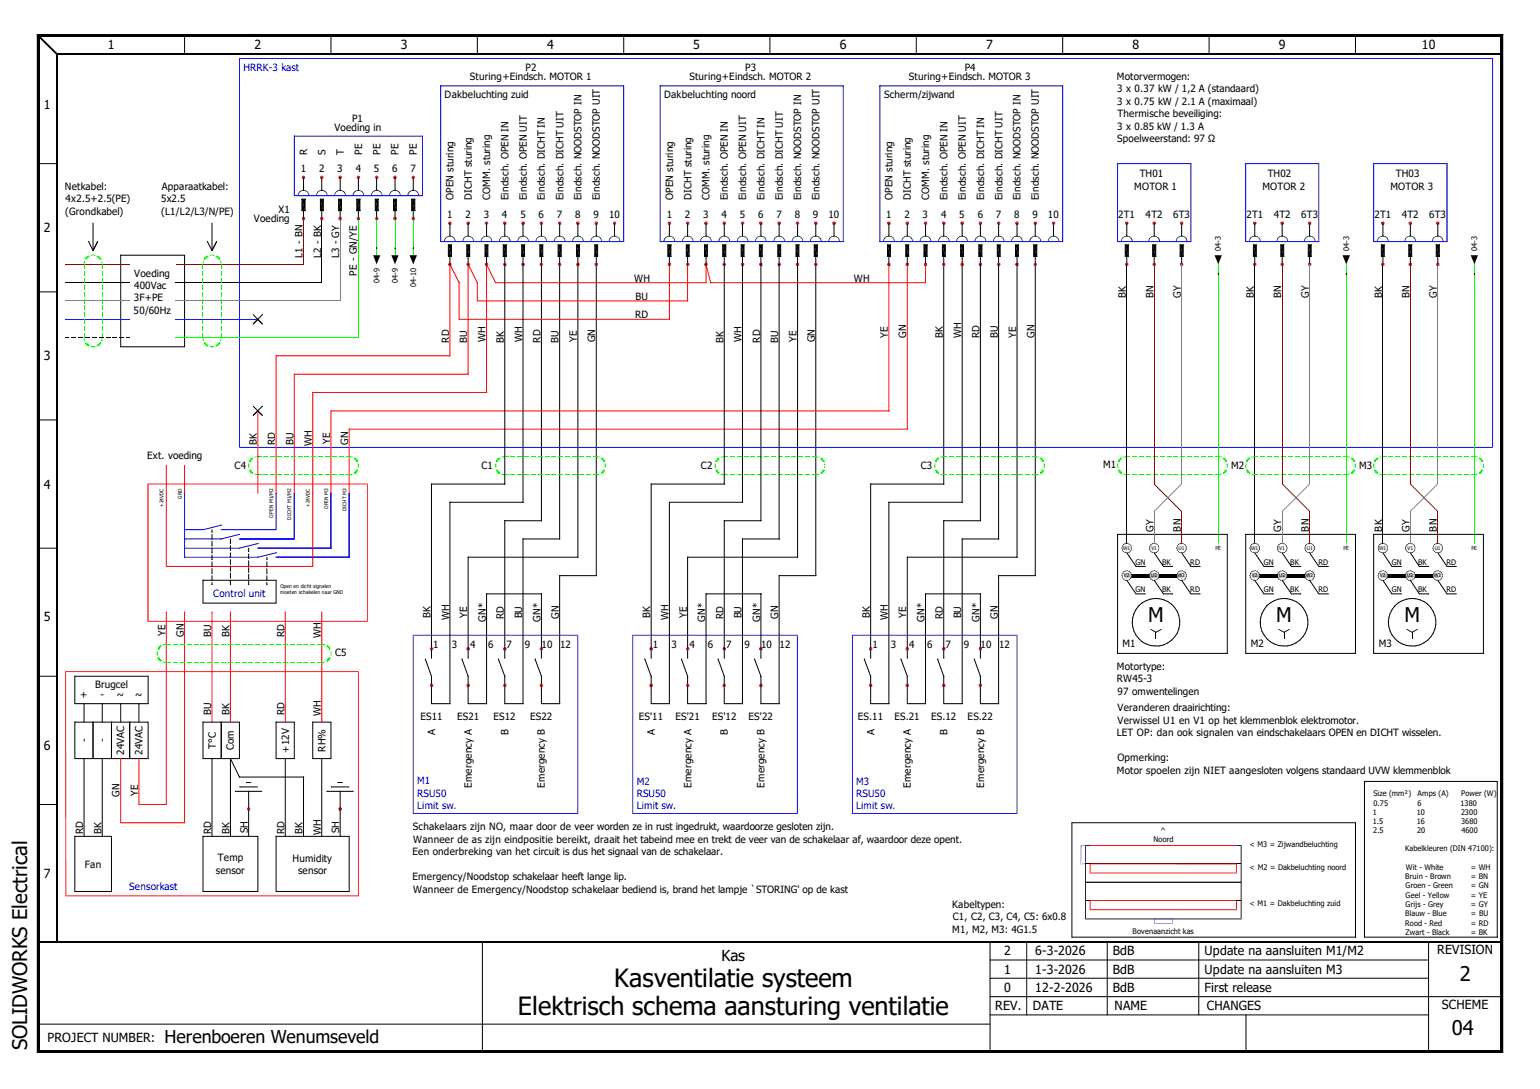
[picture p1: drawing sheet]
<svg xmlns="http://www.w3.org/2000/svg" width="297mm" height="210mm" viewBox="0 0 297 210" stroke-linecap="round" stroke-linejoin="round" font-family="sans-serif">
<defs><g id="words">
<g font-size="4.8">
<text x="118.5" y="190.3">Kasventilatie systeem</text>
<text x="99.9" y="195.6">Elektrisch schema aansturing ventilatie</text>
</g>
<g font-size="3.9">
<text x="221.5" y="119.9">M</text>
<text x="246.2" y="119.9">M</text>
<text x="270.9" y="119.9">M</text>
<text x="281.6" y="189.1">2</text>
<text x="5.2" y="202.4" transform="rotate(-90 5.2 202.4)">SOLIDWORKS Electrical</text>
<text x="280" y="199.5">04</text>
</g>
<text font-size="3.4" x="31.7" y="201.1">Herenboeren Wenumseveld</text>
<text font-size="2.9" x="139.2" y="185.2">Kas</text>
<g font-size="2.4">
<text x="20.8" y="9.5">1</text>
<text x="49.1" y="9.5">2</text>
<text x="77.3" y="9.5">3</text>
<text x="105.5" y="9.5">4</text>
<text x="133.7" y="9.5">5</text>
<text x="162" y="9.5">6</text>
<text x="190.2" y="9.5">7</text>
<text x="218.4" y="9.5">8</text>
<text x="246.7" y="9.5">9</text>
<text x="274.2" y="9.5">10</text>
<text x="8.5" y="21">1</text>
<text x="8.5" y="44.8">2</text>
<text x="8.5" y="69.5">3</text>
<text x="8.5" y="94.2">4</text>
<text x="8.5" y="119.8">5</text>
<text x="8.5" y="144.5">6</text>
<text x="8.5" y="169.2">7</text>
<text x="193.7" y="184.1">2</text>
<text x="199.7" y="184.1">6-3-2026</text>
<text x="214.7" y="184.1">BdB</text>
<text x="232.3" y="184.1">Update na aansluiten M1/M2</text>
<text x="277.2" y="183.9">REVISION</text>
<text x="193.7" y="187.7">1</text>
<text x="193.7" y="191.2">0</text>
<text x="199.7" y="187.7">1-3-2026</text>
<text x="199.7" y="191.2">12-2-2026</text>
<text x="214.7" y="187.7">BdB</text>
<text x="214.7" y="191.2">BdB</text>
<text x="232.3" y="191.2">First release</text>
<text x="232.3" y="187.7">Update na aansluiten M3</text>
<text x="192" y="194.7">REV.</text>
<text x="199.2" y="194.7">DATE</text>
<text x="215" y="194.7">NAME</text>
<text x="232.7" y="194.7">CHANGES</text>
<text x="278.1" y="194.4">SCHEME</text>
<text x="9.1" y="200.9">PROJECT NUMBER:</text>
</g>
<g font-size="1.9" fill="#00f">
<text x="46.9" y="13.6">HRRK-3 kast</text>
<text x="41.1" y="115.1">Control unit</text>
<text x="80.5" y="151.2">M1</text>
<text x="80.5" y="153.5">RSU50</text>
<text x="80.5" y="155.9">Limit sw.</text>
<text x="122.8" y="151.2">M2</text>
<text x="122.8" y="153.6">RSU50</text>
<text x="122.8" y="156">Limit sw.</text>
<text x="165.1" y="151.2">M3</text>
<text x="165.1" y="153.6">RSU50</text>
<text x="165.1" y="156">Limit sw.</text>
<text x="24.9" y="171.5">Sensorkast</text>
</g>
<g font-size="1.9">
<text x="90.6" y="15.5">Sturing+Eindsch. MOTOR 1</text>
<text x="101.4" y="13.7">P2</text>
<text x="133" y="15.5">Sturing+Eindsch. MOTOR 2</text>
<text x="143.8" y="13.7">P3</text>
<text x="175.3" y="15.5">Sturing+Eindsch. MOTOR 3</text>
<text x="186.1" y="13.7">P4</text>
<text x="215.4" y="15.3">Motorvermogen:</text>
<text x="215.5" y="17.7">3 x 0.37 kW / 1,2 A (standaard)</text>
<text x="67.9" y="23.5">P1</text>
<text x="85.8" y="18.9">Dakbeluchting zuid</text>
<text x="128.1" y="18.9">Dakbeluchting noord</text>
<text x="170.5" y="18.9">Scherm/zijwand</text>
<text x="215.5" y="20.2">3 x 0.75 kW / 2.1 A (maximaal)</text>
<text x="215.6" y="22.6">Thermische beveiliging:</text>
<text x="59.3" y="29.8" transform="rotate(-90 59.3 29.8)">R</text>
<text x="62.8" y="29.8" transform="rotate(-90 62.8 29.8)">S</text>
<text x="64.5" y="25.2">Voeding in</text>
<text x="66.3" y="29.8" transform="rotate(-90 66.3 29.8)">T</text>
<text x="69.8" y="29.8" transform="rotate(-90 69.8 29.8)">PE</text>
<text x="73.4" y="29.8" transform="rotate(-90 73.4 29.8)">PE</text>
<text x="76.9" y="29.8" transform="rotate(-90 76.9 29.8)">PE</text>
<text x="80.4" y="29.8" transform="rotate(-90 80.4 29.8)">PE</text>
<text x="215.5" y="25">3 x 0.85 kW / 1.3 A</text>
<text x="215.5" y="27.4">Spoelweerstand: 97 Ω</text>
<text x="58" y="33.1">1</text>
<text x="61.5" y="33.1">2</text>
<text x="65.1" y="33.1">3</text>
<text x="68.6" y="33.1">4</text>
<text x="72.1" y="33.1">5</text>
<text x="75.6" y="33.1">6</text>
<text x="79.2" y="33.1">7</text>
<text x="219.8" y="34">TH01</text>
<text x="244.5" y="34">TH02</text>
<text x="269.2" y="34">TH03</text>
<text x="12.5" y="36.5">Netkabel:</text>
<text x="12.6" y="41.4">(Grondkabel)</text>
<text x="12.7" y="39">4x2.5+2.5(PE)</text>
<text x="31.1" y="38.9">5x2.5</text>
<text x="31.1" y="41.4">(L1/L2/L3/N/PE)</text>
<text x="31.2" y="36.5">Apparaatkabel:</text>
<text x="53.7" y="41.1">X1</text>
<text x="86.2" y="42">1</text>
<text x="87.5" y="38.6" transform="rotate(-90 87.5 38.6)">OPEN sturing</text>
<text x="89.8" y="42">2</text>
<text x="91" y="38.6" transform="rotate(-90 91 38.6)">DICHT sturing</text>
<text x="93.3" y="42">3</text>
<text x="94.5" y="38.6" transform="rotate(-90 94.5 38.6)">COMM. sturing</text>
<text x="96.8" y="42">4</text>
<text x="98.1" y="38.6" transform="rotate(-90 98.1 38.6)">Eindsch. OPEN IN</text>
<text x="100.4" y="42">5</text>
<text x="101.6" y="38.6" transform="rotate(-90 101.6 38.6)">Eindsch. OPEN UIT</text>
<text x="103.9" y="42">6</text>
<text x="105.1" y="38.6" transform="rotate(-90 105.1 38.6)">Eindsch. DICHT IN</text>
<text x="107.4" y="42">7</text>
<text x="108.7" y="38.6" transform="rotate(-90 108.7 38.6)">Eindsch. DICHT UIT</text>
<text x="111" y="42">8</text>
<text x="112.2" y="38.6" transform="rotate(-90 112.2 38.6)">Eindsch. NOODSTOP IN</text>
<text x="114.5" y="42">9</text>
<text x="115.7" y="38.6" transform="rotate(-90 115.7 38.6)">Eindsch. NOODSTOP UIT</text>
<text x="117.5" y="42">10</text>
<text x="128.6" y="42">1</text>
<text x="129.8" y="38.6" transform="rotate(-90 129.8 38.6)">OPEN sturing</text>
<text x="132.1" y="42">2</text>
<text x="133.3" y="38.6" transform="rotate(-90 133.3 38.6)">DICHT sturing</text>
<text x="135.6" y="42">3</text>
<text x="136.9" y="38.6" transform="rotate(-90 136.9 38.6)">COMM. sturing</text>
<text x="139.2" y="42">4</text>
<text x="140.4" y="38.6" transform="rotate(-90 140.4 38.6)">Eindsch. OPEN IN</text>
<text x="142.7" y="42">5</text>
<text x="143.9" y="38.6" transform="rotate(-90 143.9 38.6)">Eindsch. OPEN UIT</text>
<text x="146.2" y="42">6</text>
<text x="147.4" y="38.6" transform="rotate(-90 147.4 38.6)">Eindsch. DICHT IN</text>
<text x="149.8" y="42">7</text>
<text x="151" y="38.6" transform="rotate(-90 151 38.6)">Eindsch. DICHT UIT</text>
<text x="153.3" y="42">8</text>
<text x="154.5" y="38.6" transform="rotate(-90 154.5 38.6)">Eindsch. NOODSTOP IN</text>
<text x="156.8" y="42">9</text>
<text x="158.1" y="38.6" transform="rotate(-90 158.1 38.6)">Eindsch. NOODSTOP UIT</text>
<text x="159.8" y="42">10</text>
<text x="170.9" y="42">1</text>
<text x="172.2" y="38.6" transform="rotate(-90 172.2 38.6)">OPEN sturing</text>
<text x="174.5" y="42">2</text>
<text x="175.7" y="38.6" transform="rotate(-90 175.7 38.6)">DICHT sturing</text>
<text x="178" y="42">3</text>
<text x="179.2" y="38.6" transform="rotate(-90 179.2 38.6)">COMM. sturing</text>
<text x="181.5" y="42">4</text>
<text x="182.7" y="38.6" transform="rotate(-90 182.7 38.6)">Eindsch. OPEN IN</text>
<text x="185" y="42">5</text>
<text x="186.3" y="38.6" transform="rotate(-90 186.3 38.6)">Eindsch. OPEN UIT</text>
<text x="188.6" y="42">6</text>
<text x="189.8" y="38.6" transform="rotate(-90 189.8 38.6)">Eindsch. DICHT IN</text>
<text x="192.1" y="42">7</text>
<text x="193.3" y="38.6" transform="rotate(-90 193.3 38.6)">Eindsch. DICHT UIT</text>
<text x="195.6" y="42">8</text>
<text x="196.8" y="38.6" transform="rotate(-90 196.8 38.6)">Eindsch. NOODSTOP IN</text>
<text x="199.2" y="42">9</text>
<text x="200.4" y="38.6" transform="rotate(-90 200.4 38.6)">Eindsch. NOODSTOP UIT</text>
<text x="202.1" y="42">10</text>
<text x="215.7" y="42">2T1</text>
<text x="218.8" y="36.7">MOTOR 1</text>
<text x="221" y="42">4T2</text>
<text x="226.3" y="42">6T3</text>
<text x="240.4" y="42">2T1</text>
<text x="243.5" y="36.7">MOTOR 2</text>
<text x="245.7" y="42">4T2</text>
<text x="251" y="42">6T3</text>
<text x="265.1" y="42">2T1</text>
<text x="268.2" y="36.7">MOTOR 3</text>
<text x="270.4" y="42">4T2</text>
<text x="275.7" y="42">6T3</text>
<text x="49" y="42.8">Voeding</text>
<text x="25.9" y="53.3">Voeding</text>
<text x="58.4" y="49.7" transform="rotate(-90 58.4 49.7)">L1 - BN</text>
<text x="61.9" y="49.7" transform="rotate(-90 61.9 49.7)">L2 - BK</text>
<text x="65.4" y="49.8" transform="rotate(-90 65.4 49.8)">L3 - GY</text>
<text x="68.8" y="53.2" transform="rotate(-90 68.8 53.2)">PE - GN/YE</text>
<text x="25.8" y="58.1">3F+PE</text>
<text x="25.9" y="55.7">400Vac</text>
<text x="122.3" y="54.3">WH</text>
<text x="122.6" y="57.8">BU</text>
<text x="164.7" y="54.3">WH</text>
<text x="217.2" y="57.5" transform="rotate(-90 217.2 57.5)">BK</text>
<text x="222.5" y="57.5" transform="rotate(-90 222.5 57.5)">BN</text>
<text x="227.8" y="57.5" transform="rotate(-90 227.8 57.5)">GY</text>
<text x="241.8" y="57.5" transform="rotate(-90 241.8 57.5)">BK</text>
<text x="247.1" y="57.5" transform="rotate(-90 247.1 57.5)">BN</text>
<text x="252.4" y="57.5" transform="rotate(-90 252.4 57.5)">GY</text>
<text x="266.6" y="57.5" transform="rotate(-90 266.6 57.5)">BK</text>
<text x="271.9" y="57.5" transform="rotate(-90 271.9 57.5)">BN</text>
<text x="277.2" y="57.5" transform="rotate(-90 277.2 57.5)">GY</text>
<text x="25.8" y="60.5">50/60Hz</text>
<text x="93.6" y="66" transform="rotate(-90 93.6 66)">WH</text>
<text x="100.7" y="66" transform="rotate(-90 100.7 66)">WH</text>
<text x="111.3" y="66" transform="rotate(-90 111.3 66)">YE</text>
<text x="114.8" y="66" transform="rotate(-90 114.8 66)">GN</text>
<text x="122.5" y="61.4">RD</text>
<text x="143" y="66" transform="rotate(-90 143 66)">WH</text>
<text x="153.6" y="66" transform="rotate(-90 153.6 66)">YE</text>
<text x="157.2" y="66" transform="rotate(-90 157.2 66)">GN</text>
<text x="171.3" y="65.1" transform="rotate(-90 171.3 65.1)">YE</text>
<text x="174.8" y="65.2" transform="rotate(-90 174.8 65.2)">GN</text>
<text x="181.9" y="65.2" transform="rotate(-90 181.9 65.2)">BK</text>
<text x="185.4" y="65.1" transform="rotate(-90 185.4 65.1)">WH</text>
<text x="188.9" y="65.2" transform="rotate(-90 188.9 65.2)">RD</text>
<text x="192.4" y="65.2" transform="rotate(-90 192.4 65.2)">BU</text>
<text x="196" y="65.1" transform="rotate(-90 196 65.1)">YE</text>
<text x="199.5" y="65.2" transform="rotate(-90 199.5 65.2)">GN</text>
<text x="86.6" y="66.1" transform="rotate(-90 86.6 66.1)">RD</text>
<text x="90.1" y="66.1" transform="rotate(-90 90.1 66.1)">BU</text>
<text x="97.2" y="66.1" transform="rotate(-90 97.2 66.1)">BK</text>
<text x="104.2" y="66.1" transform="rotate(-90 104.2 66.1)">RD</text>
<text x="107.7" y="66.1" transform="rotate(-90 107.7 66.1)">BU</text>
<text x="139.5" y="66.1" transform="rotate(-90 139.5 66.1)">BK</text>
<text x="146.6" y="66.1" transform="rotate(-90 146.6 66.1)">RD</text>
<text x="150.1" y="66.1" transform="rotate(-90 150.1 66.1)">BU</text>
<text x="28.4" y="88.6">Ext. voeding</text>
<text x="49.5" y="85.7" transform="rotate(-90 49.5 85.7)">BK</text>
<text x="53.1" y="85.8" transform="rotate(-90 53.1 85.8)">RD</text>
<text x="56.6" y="85.7" transform="rotate(-90 56.6 85.7)">BU</text>
<text x="60.2" y="85.9" transform="rotate(-90 60.2 85.9)">WH</text>
<text x="63.7" y="85.6" transform="rotate(-90 63.7 85.6)">YE</text>
<text x="67.2" y="85.7" transform="rotate(-90 67.2 85.7)">GN</text>
<text x="45.3" y="90.3">C4</text>
<text x="92.9" y="90.3">C1</text>
<text x="135.2" y="90.3">C2</text>
<text x="177.6" y="90.3">C3</text>
<text x="212.8" y="90.3">M1</text>
<text x="237.5" y="90.3">M2</text>
<text x="262.2" y="90.3">M3</text>
<text x="222.5" y="102.5" transform="rotate(-90 222.5 102.5)">GY</text>
<text x="227.8" y="102.4" transform="rotate(-90 227.8 102.4)">BN</text>
<text x="247.1" y="102.5" transform="rotate(-90 247.1 102.5)">GY</text>
<text x="252.4" y="102.4" transform="rotate(-90 252.4 102.4)">BN</text>
<text x="266.6" y="102.4" transform="rotate(-90 266.6 102.4)">BK</text>
<text x="271.9" y="102.5" transform="rotate(-90 271.9 102.5)">GY</text>
<text x="277.2" y="102.4" transform="rotate(-90 277.2 102.4)">BN</text>
<text x="83.1" y="119.2" transform="rotate(-90 83.1 119.2)">BK</text>
<text x="86.6" y="119.5" transform="rotate(-90 86.6 119.5)">WH</text>
<text x="90.1" y="119.1" transform="rotate(-90 90.1 119.1)">YE</text>
<text x="93.7" y="119.8" transform="rotate(-90 93.7 119.8)">GN*</text>
<text x="97.2" y="119.3" transform="rotate(-90 97.2 119.3)">RD</text>
<text x="100.7" y="119.2" transform="rotate(-90 100.7 119.2)">BU</text>
<text x="104.3" y="119.8" transform="rotate(-90 104.3 119.8)">GN*</text>
<text x="107.8" y="119.3" transform="rotate(-90 107.8 119.3)">GN</text>
<text x="125.4" y="119.2" transform="rotate(-90 125.4 119.2)">BK</text>
<text x="128.9" y="119.5" transform="rotate(-90 128.9 119.5)">WH</text>
<text x="132.5" y="119.1" transform="rotate(-90 132.5 119.1)">YE</text>
<text x="136" y="119.8" transform="rotate(-90 136 119.8)">GN*</text>
<text x="139.5" y="119.3" transform="rotate(-90 139.5 119.3)">RD</text>
<text x="143" y="119.2" transform="rotate(-90 143 119.2)">BU</text>
<text x="146.6" y="119.8" transform="rotate(-90 146.6 119.8)">GN*</text>
<text x="150.1" y="119.3" transform="rotate(-90 150.1 119.3)">GN</text>
<text x="167.8" y="119.2" transform="rotate(-90 167.8 119.2)">BK</text>
<text x="171.3" y="119.5" transform="rotate(-90 171.3 119.5)">WH</text>
<text x="174.8" y="119.1" transform="rotate(-90 174.8 119.1)">YE</text>
<text x="178.3" y="119.8" transform="rotate(-90 178.3 119.8)">GN*</text>
<text x="181.9" y="119.3" transform="rotate(-90 181.9 119.3)">RD</text>
<text x="185.4" y="119.2" transform="rotate(-90 185.4 119.2)">BU</text>
<text x="188.9" y="119.8" transform="rotate(-90 188.9 119.8)">GN*</text>
<text x="192.4" y="119.3" transform="rotate(-90 192.4 119.3)">GN</text>
<text x="31.9" y="122.6" transform="rotate(-90 31.9 122.6)">YE</text>
<text x="35.4" y="122.8" transform="rotate(-90 35.4 122.8)">GN</text>
<text x="40.7" y="122.7" transform="rotate(-90 40.7 122.7)">BU</text>
<text x="44.2" y="122.8" transform="rotate(-90 44.2 122.8)">BK</text>
<text x="54.9" y="122.8" transform="rotate(-90 54.9 122.8)">RD</text>
<text x="61.9" y="123" transform="rotate(-90 61.9 123)">WH</text>
<text x="83.6" y="124.9">1</text>
<text x="87.1" y="124.9">3</text>
<text x="90.7" y="124.9">4</text>
<text x="94.2" y="124.9">6</text>
<text x="97.7" y="124.9">7</text>
<text x="101.3" y="124.9">9</text>
<text x="104.5" y="124.9">10</text>
<text x="108" y="124.9">12</text>
<text x="125.9" y="124.9">1</text>
<text x="129.5" y="124.9">3</text>
<text x="133" y="124.9">4</text>
<text x="136.5" y="124.9">6</text>
<text x="140" y="124.9">7</text>
<text x="143.6" y="124.9">9</text>
<text x="146.8" y="124.9">10</text>
<text x="150.4" y="124.9">12</text>
<text x="168.3" y="124.9">1</text>
<text x="171.8" y="124.9">3</text>
<text x="175.3" y="124.9">4</text>
<text x="178.9" y="124.9">6</text>
<text x="182.4" y="124.9">7</text>
<text x="185.9" y="124.9">9</text>
<text x="189.1" y="124.9">10</text>
<text x="192.7" y="124.9">12</text>
<text x="216.5" y="124.7">M1</text>
<text x="241.3" y="124.7">M2</text>
<text x="265.9" y="124.7">M3</text>
<text x="64.6" y="126.5">C5</text>
<text x="215.4" y="129.1">Motortype:</text>
<text x="215.4" y="131.5">RW45-3</text>
<text x="15.5" y="134.6">+</text>
<text x="18.3" y="132.6">Brugcel</text>
<text x="19.4" y="134.6">-</text>
<text x="22.6" y="134.6">~</text>
<text x="26.1" y="134.6">~</text>
<text x="40.7" y="137.8" transform="rotate(-90 40.7 137.8)">BU</text>
<text x="44.2" y="137.8" transform="rotate(-90 44.2 137.8)">BK</text>
<text x="54.9" y="137.8" transform="rotate(-90 54.9 137.8)">RD</text>
<text x="215.5" y="133.9">97 omwentelingen</text>
<text x="215.6" y="137.1">Veranderen draairichting:</text>
<text x="16.9" y="143" transform="rotate(-90 16.9 143)">-</text>
<text x="20.4" y="143" transform="rotate(-90 20.4 143)">-</text>
<text x="61.9" y="138" transform="rotate(-90 61.9 138)">WH</text>
<text x="81.1" y="138.8">ES11</text>
<text x="83.9" y="141.7" transform="rotate(-90 83.9 141.7)">A</text>
<text x="88.2" y="138.8">ES21</text>
<text x="95.2" y="138.8">ES12</text>
<text x="98.1" y="141.7" transform="rotate(-90 98.1 141.7)">B</text>
<text x="102.3" y="138.8">ES22</text>
<text x="123.2" y="138.8">ES'11</text>
<text x="126.3" y="141.7" transform="rotate(-90 126.3 141.7)">A</text>
<text x="130.3" y="138.8">ES'21</text>
<text x="137.4" y="138.8">ES'12</text>
<text x="140.4" y="141.7" transform="rotate(-90 140.4 141.7)">B</text>
<text x="144.4" y="138.8">ES'22</text>
<text x="165.5" y="138.8">ES.11</text>
<text x="168.7" y="141.7" transform="rotate(-90 168.7 141.7)">A</text>
<text x="172.5" y="138.8">ES.21</text>
<text x="179.6" y="138.8">ES.12</text>
<text x="182.7" y="141.7" transform="rotate(-90 182.7 141.7)">B</text>
<text x="186.6" y="138.8">ES.22</text>
<text x="215.4" y="141.9">LET OP: dan ook signalen van eindschakelaars OPEN en DICHT wisselen.</text>
<text x="215.6" y="139.5">Verwissel U1 en V1 op het klemmenblok elektromotor.</text>
<text x="24" y="145.5" transform="rotate(-90 24 145.5)">24VAC</text>
<text x="27.5" y="145.5" transform="rotate(-90 27.5 145.5)">24VAC</text>
<text x="41.6" y="144.3" transform="rotate(-90 41.6 144.3)">T°C</text>
<text x="45.1" y="144.6" transform="rotate(-90 45.1 144.6)">Com</text>
<text x="55.7" y="145.1" transform="rotate(-90 55.7 145.1)">+12V</text>
<text x="62.8" y="144.9" transform="rotate(-90 62.8 144.9)">RH%</text>
<text x="215.4" y="149.1">Motor spoelen zijn NIET aangesloten volgens standaard UVW klemmenblok</text>
<text x="215.5" y="146.7">Opmerking:</text>
<text x="23.1" y="153.7" transform="rotate(-90 23.1 153.7)">GN</text>
<text x="26.6" y="153.5" transform="rotate(-90 26.6 153.5)">YE</text>
<text x="91" y="151.8" transform="rotate(-90 91 151.8)">Emergency A</text>
<text x="105.1" y="151.8" transform="rotate(-90 105.1 151.8)">Emergency B</text>
<text x="133.3" y="151.8" transform="rotate(-90 133.3 151.8)">Emergency A</text>
<text x="147.4" y="151.8" transform="rotate(-90 147.4 151.8)">Emergency B</text>
<text x="175.7" y="151.8" transform="rotate(-90 175.7 151.8)">Emergency A</text>
<text x="189.8" y="151.8" transform="rotate(-90 189.8 151.8)">Emergency B</text>
<text x="16" y="160.8" transform="rotate(-90 16 160.8)">RD</text>
<text x="19.6" y="160.7" transform="rotate(-90 19.6 160.7)">BK</text>
<text x="40.7" y="160.8" transform="rotate(-90 40.7 160.8)">RD</text>
<text x="44.2" y="160.7" transform="rotate(-90 44.2 160.7)">BK</text>
<text x="47.8" y="160.6" transform="rotate(-90 47.8 160.6)">SH</text>
<text x="54.9" y="160.8" transform="rotate(-90 54.9 160.8)">RD</text>
<text x="58.4" y="160.7" transform="rotate(-90 58.4 160.7)">BK</text>
<text x="61.9" y="161" transform="rotate(-90 61.9 161)">WH</text>
<text x="65.4" y="160.6" transform="rotate(-90 65.4 160.6)">SH</text>
<text x="79.6" y="160.1">Schakelaars zijn NO, maar door de veer worden ze in rust ingedrukt, waardoorze gesloten zijn.</text>
<text x="16.4" y="167.2">Fan</text>
<text x="42" y="166">Temp</text>
<text x="56.4" y="166.1">Humidity</text>
<text x="79.6" y="164.9">Een onderbreking van het circuit is dus het signaal van de schakelaar.</text>
<text x="79.7" y="162.5">Wanneer de as zijn eindpositie bereikt, draait het tabeind mee en trekt de veer van de schakelaar af, waardoor deze opent.</text>
<text x="41.6" y="168.4">sensor</text>
<text x="57.5" y="168.4">sensor</text>
<text x="79.6" y="169.7">Emergency/Noodstop schakelaar heeft lange lip.</text>
<text x="79.7" y="172.2">Wanneer de Emergency/Noodstop schakelaar bediend is, brand het lampje `STORING' op de kast</text>
<text x="183.7" y="175">Kabeltypen:</text>
<text x="183.7" y="179.8">M1, M2, M3: 4G1.5</text>
<text x="183.8" y="177.4">C1, C2, C3, C4, C5: 6x0.8</text>
</g>
<g font-size="1.5">
<text x="235.5" y="48.5" transform="rotate(-90 235.5 48.5)">04-3</text>
<text x="260.2" y="48.5" transform="rotate(-90 260.2 48.5)">04-3</text>
<text x="284.9" y="48.5" transform="rotate(-90 284.9 48.5)">04-3</text>
<text x="73.2" y="54.6" transform="rotate(-90 73.2 54.6)">04-9</text>
<text x="76.7" y="54.6" transform="rotate(-90 76.7 54.6)">04-9</text>
<text x="80.3" y="55.4" transform="rotate(-90 80.3 55.4)">04-10</text>
<text x="219" y="108.8">GN</text>
<text x="224.2" y="108.8">BK</text>
<text x="229.6" y="108.8">RD</text>
<text x="243.8" y="108.8">GN</text>
<text x="248.9" y="108.8">BK</text>
<text x="254.3" y="108.8">RD</text>
<text x="268.4" y="108.8">GN</text>
<text x="273.6" y="108.8">BK</text>
<text x="279" y="108.8">RD</text>
<text x="219" y="114.1">GN</text>
<text x="224.2" y="114.1">BK</text>
<text x="229.6" y="114.1">RD</text>
<text x="243.8" y="114.1">GN</text>
<text x="248.9" y="114.1">BK</text>
<text x="254.3" y="114.1">RD</text>
<text x="268.4" y="114.1">GN</text>
<text x="273.6" y="114.1">BK</text>
<text x="279" y="114.1">RD</text>
<text x="264.9" y="153.5">Size (mm²)</text>
<text x="264.9" y="155.3">0.75</text>
<text x="273.4" y="155.3">6</text>
<text x="273.4" y="153.5">Amps (A)</text>
<text x="281.7" y="155.3">1380</text>
<text x="281.8" y="153.5">Power (W)</text>
<text x="223.9" y="160.5">^</text>
<text x="264.8" y="157.1">1</text>
<text x="264.8" y="158.9">1.5</text>
<text x="264.9" y="160.7">2.5</text>
<text x="273.3" y="158.9">16</text>
<text x="273.3" y="157.1">10</text>
<text x="273.3" y="160.7">20</text>
<text x="281.8" y="157.1">2300</text>
<text x="281.9" y="158.9">3680</text>
<text x="281.9" y="160.7">4600</text>
<text x="222.5" y="162.3">Noord</text>
<text x="241" y="163.2">&lt; M3 = Zijwandbeluchting</text>
<text x="241" y="167.6">&lt; M2 = Dakbeluchting noord</text>
<text x="271" y="164.1">Kabelkleuren (DIN 47100):</text>
<text x="271.1" y="167.7">Wit - White</text>
<text x="283.7" y="167.7">= WH</text>
<text x="271" y="169.5">Bruin - Brown</text>
<text x="271.1" y="171.2">Groen - Green</text>
<text x="271.1" y="173.1">Geel - Yellow</text>
<text x="283.7" y="171.2">= GN</text>
<text x="283.7" y="173.1">= YE</text>
<text x="283.7" y="169.5">= BN</text>
<text x="218.4" y="180">Bovenaanzicht kas</text>
<text x="241" y="174.7">&lt; M1 = Dakbeluchting zuid</text>
<text x="271" y="176.6">Blauw - Blue</text>
<text x="271" y="178.4">Rood - Red</text>
<text x="271.1" y="174.8">Grijs - Grey</text>
<text x="283.7" y="174.8">= GY</text>
<text x="283.7" y="176.6">= BU</text>
<text x="283.7" y="178.4">= RD</text>
<text x="271.1" y="180.3">Zwart - Black</text>
<text x="283.7" y="180.3">= BK</text>
</g>
<g font-size="1">
<text x="31.5" y="97.7" transform="rotate(-90 31.5 97.7)">+24VDC</text>
<text x="35.1" y="96.1" transform="rotate(-90 35.1 96.1)">GND</text>
<text x="52.7" y="99.8" transform="rotate(-90 52.7 99.8)">OPEN M1/M2</text>
<text x="56.2" y="100.2" transform="rotate(-90 56.2 100.2)">DICHT M1/M2</text>
<text x="59.8" y="97.7" transform="rotate(-90 59.8 97.7)">+24VDC</text>
<text x="63.3" y="98.1" transform="rotate(-90 63.3 98.1)">OPEN M3</text>
<text x="66.8" y="98.6" transform="rotate(-90 66.8 98.6)">DICHT M3</text>
<text x="216.6" y="106">W1</text>
<text x="222.1" y="106">V1</text>
<text x="227.3" y="106">U1</text>
<text x="234.4" y="106">PE</text>
<text x="241.3" y="106">W1</text>
<text x="246.8" y="106">V1</text>
<text x="252" y="106">U1</text>
<text x="259.1" y="106">PE</text>
<text x="266" y="106">W1</text>
<text x="271.5" y="106">V1</text>
<text x="276.7" y="106">U1</text>
<text x="283.8" y="106">PE</text>
<text x="54.1" y="113.3">Open en dicht signalen</text>
<text x="216.8" y="111.3">V2</text>
<text x="222" y="111.3">U2</text>
<text x="227.2" y="111.3">W2</text>
<text x="241.5" y="111.3">V2</text>
<text x="246.8" y="111.3">U2</text>
<text x="251.9" y="111.3">W2</text>
<text x="266.2" y="111.3">V2</text>
<text x="271.4" y="111.3">U2</text>
<text x="276.6" y="111.3">W2</text>
<text x="54.1" y="114.6">moeten schakelen naar GND</text>
</g>
</g></defs>
<path d="M.1 0h296.8v209.8h-296.8z" fill="none" stroke="#fff" stroke-width=".19"/>
<g fill="#000">
<path d="M266.7 110.6h5.3v.7h-5.3z" fill-rule="evenodd"/>
<path d="M272 110.6h5.3v.7h-5.3z" fill-rule="evenodd"/>
</g>
<g fill="#fafafa">
<path d="M283.5 105.4v.5z"/>
<path d="M283.5 105.4l.2 .8z"/>
<path d="M283.7 105.1v1.1l-.2-.8z"/>
<path d="M283.7 105.1l.1 1.3-.1-.2z"/>
<path d="M283.8 104.9v1.5l-.1-1.3z"/>
<path d="M283.8 104.9l.3 1.6-.3-.1z"/>
<path d="M283.8 104.9l.3-.1v1.7z"/>
<path d="M284.1 104.8l.3 1.8-.3-.1z"/>
<path d="M284.1 104.8h.3v1.8z"/>
<path d="M284.4 104.8l.2 1.7-.2 .1z"/>
<path d="M284.4 104.8h.2v1.7z"/>
<path d="M284.6 104.8l.3 1.6-.3 .1z"/>
<path d="M284.6 104.8l.3 .1v1.5z"/>
<path d="M284.9 104.9l.2 1.3-.2 .2z"/>
<path d="M284.9 104.9l.2 .2v1.1z"/>
<path d="M285.1 105.1l.1 .8-.1 .3z"/>
<path d="M285.1 105.1l.1 .8z"/>
<path d="M285.2 105.4v.5z"/>
</g>
<g fill="none" stroke="#000" stroke-width=".19">
<path d="M7.2 6.7l.4 .3zM7.2 6.7h282.7zM7.2 6.7v196.2zM7.2 6.7h282.7v196.2h-282.7zM7.6 7h281.9zM7.6 7v195.5zM7.6 7h281.9v195.5h-281.9zM35.6 6.9v3.5M63.9 6.9l-.1 3.5M92.1 6.9v3.5M120.4 6.9l-.1 3.5M148.5 6.9v3.5"/>
<path d="M176.8 6.9l-.1 3.5M205 6.9v3.5M233.3 6.9l-.1 3.5M261.5 6.9l-.1 3.5M289.5 7l.4-.3zM289.5 7v195.5zM289.9 6.7v196.2zM7.4 31.5h3.5M58.5 34.2h.1M58.5 34.2l.1 2.5M58.8 38.4v2.2M58.9 38.4h-.7v2.2h.7"/>
<path d="M62.1 34.2h.1M62.1 34.2v2.5M65.6 34.2h.1M65.6 34.2l.1 2.5M69.1 34.2h.1M69.1 36.7h.1M69.1 34.2v2.5M72.6 34.2h.1M72.6 34.2l.1 2.5M76.2 34.2h.1M76.2 34.2v2.5M79.7 34.2h.1"/>
<path d="M79.7 34.2l.1 2.5M7.4 56.3h3.5M58.5 40.6v1.5M86.8 43h.1M86.8 43v2.5M90.3 43h.1M90.3 45.5h.1M90.3 43v2.5M93.8 43h.1M93.8 43l.1 2.5M97.4 43h.1M97.4 43v2.5"/>
<path d="M97.4 49.4v1.6M97.7 47.2v2.2M97.7 47.2h-.6v2.2h.6M100.9 43h.1M100.9 43v2.5M100.9 49.4v1.6M101.2 47.2v2.2M101.2 47.2h-.6v2.2h.6M104.4 43h.1M104.4 43l.1 2.5M104.4 49.4v1.6M104.7 47.2v2.2"/>
<path d="M104.7 47.2h-.6v2.2h.6M107.9 43h.1M107.9 45.5h.1M107.9 43v2.5M107.9 49.4v1.6M108.2 47.2v2.2M108.3 47.2h-.6v2.2h.6M111.2 47.2h.6v2.2h-.6zM111.5 43h.1M111.5 43v2.5M111.5 49.4v1.6M115 43h.1"/>
<path d="M115 43l.1 2.5M115 49.4v1.6M115.3 47.2v2.2M115.3 47.2h-.6v2.2h.6M118.5 43h.1M118.5 43l.1 2.5M129.1 43h.1M129.1 45.5h.1M129.1 43v2.5M132.6 43h.1M132.6 43l.1 2.5M136.2 43h.1"/>
<path d="M136.2 43v2.5M139.7 43h.1M139.7 43v2.5M143.2 43h.1M143.2 43l.1 2.5M146.8 43h.1M146.8 43v2.5M150.3 43h.1M150.3 45.5h.1M150.3 43v2.5M153.8 43h.1M153.8 43l.1 2.5"/>
<path d="M157.3 43h.1M157.3 43l.1 2.5M160.9 43h.1M160.9 43v2.5M171.4 43h.1M171.4 43l.1 2.5M175 43h.1M175 43v2.5M178.5 43h.1M178.5 43l.1 2.5M182 43h.1M182 43l.1 2.5"/>
<path d="M185.6 43h.1M185.6 43v2.5M189.1 43h.1M189.1 45.5h.1M189.1 43v2.5M192.6 43h.1M192.6 43l.1 2.5M196.2 43h.1M196.2 43v2.5M199.7 43h.1M199.7 43v2.5M203.2 43h.1"/>
<path d="M203.2 43v2.5M7.4 80.9h3.5M7.4 105.7h3.5M7.4 130.3h3.5M82.1 127l1.1 3.3M83.2 125.1h.1M83.2 132.1h.1M83.2 130.3h.1M83.2 125.1l.1 1.7M83.2 130.3v5.3h3.6M89.2 127l1.1 3.3M90.3 125.1h.1"/>
<path d="M90.3 132.1h.1M90.3 130.3h.1M90.3 125.1v1.7M90.3 130.3v5.3h3.6M90.3 126.8h.1M96.2 127l1.2 3.3M97.4 125.1h.1M97.4 132.1h.1M97.4 130.3h.1M97.4 125.1v1.7M97.4 130.3v5.3h3.5M7.4 155.1h3.5"/>
<path d="M209.3 177.1h30.2M209.3 170.1h30.2M209.3 163h30.2M209.4 162.9v14.3M239.4 162.9v14.3M7.4 197.4h183.6M93 181.5v21.2M93 181.5h.1M191 195.6h84.6M191 192.1h98.7M191 188.6h84.6M191 185h84.6"/>
<path d="M191 181.5v21.2M198.1 181.5l-.1 14.1M213.6 181.5v14.1M231.3 181.5l-.1 14.1M240.3 195.6l.1 7.1M275.6 181.5l-.1 21.2M7.2 202.9l.4-.4zM7.2 202.9h282.7zM7.6 202.5h281.9zM289.5 202.5l.4 .4z"/>
</g>
<path d="M7.2 6.9h282.7M289.7 10.4h-278.8v171.1M7.4 181.5h282.3M7.2 202.7h282.7" fill="none" stroke="#000" stroke-width=".34"/>
<g fill="#000">
<path d="M7.2 6.7l.4 .3zM7.2 7l.3-.3 3.5 3.5-.2 .3zM289.5 7l.4-.3zM57.5 37.3h.1v.4h-.2zM57.7 36.9l.2 .1-.3 .3h-.1zM57.7 36.9l.4-.2 .1 .1-.3 .2zM58.1 36.7l.4-.1v.1l-.3 .1zM58.5 36.6l.5 .1-.1 .1-.4-.1zM59 36.7l.3 .2v.1l-.4-.2zM59.3 36.9l.3 .4h-.1l-.2-.3zM59.5 37.3h.1l.1 .4h-.2zM61 37.3h.2l-.1 .4h-.1z"/>
<path d="M61.3 36.9l.1 .1-.2 .3h-.2zM61.3 36.9l.3-.2 .1 .1-.3 .2zM61.6 36.7l.5-.1v.1l-.4 .1zM62.1 36.6l.4 .1-.1 .1-.3-.1zM62.5 36.7l.4 .2-.1 .1-.4-.2zM62.9 36.9l.2 .4h-.1l-.2-.3zM63 37.3h.1l.1 .4h-.1zM64.6 37.3h.1l-.1 .4h-.1zM64.8 36.9l.1 .1-.2 .3h-.1zM64.8 36.9l.4-.2v.1l-.3 .2zM65.2 36.7l.4-.1v.1l-.4 .1zM65.6 36.6l.4 .1v.1l-.4-.1z"/>
<path d="M66 36.7l.4 .2-.1 .1-.3-.2zM66.3 37l.1-.1 .2 .4h-.1zM66.5 37.3h.1l.1 .4h-.1zM68.1 37.3h.1v.4h-.2zM68.3 36.9l.1 .1-.2 .3h-.1zM68.3 36.9l.4-.2v.1l-.3 .2zM68.7 36.7l.4-.1v.1l-.4 .1zM69.1 36.6l.5 .1-.1 .1-.4-.1zM69.6 36.7l.3 .2-.1 .1-.3-.2zM69.9 36.9l.3 .4h-.1l-.3-.3zM70.1 37.3h.1l.1 .4h-.2zM71.6 37.3h.2l-.1 .4h-.2z"/>
<path d="M71.9 36.9l.1 .1-.2 .3h-.2zM71.9 36.9l.3-.2 .1 .1-.3 .2zM72.2 36.7l.4-.1v.1l-.3 .1zM72.6 36.6l.5 .1-.1 .1-.4-.1zM73.1 36.7l.3 .2v.1l-.4-.2zM73.4 36.9l.3 .4h-.1l-.2-.3zM73.6 37.3h.1l.1 .4h-.1zM75.1 37.3h.2l-.1 .4h-.1zM75.4 36.9l.1 .1-.2 .3h-.2zM75.4 36.9l.4-.2v.1l-.3 .2zM75.8 36.7l.4-.1v.1l-.4 .1zM76.2 36.6l.4 .1v.1l-.4-.1z"/>
<path d="M76.6 36.7l.4 .2-.1 .1-.3-.2zM76.9 37l.1-.1 .2 .4h-.1zM77.1 37.3h.1l.1 .4h-.1zM78.7 37.3h.1l-.1 .4h-.1zM78.9 36.9l.1 .1-.2 .3h-.1zM78.9 36.9l.4-.2v.1l-.3 .2zM79.3 36.7l.4-.1v.1l-.4 .1zM79.7 36.6l.4 .1v.1l-.4-.1zM80.1 36.7l.4 .2-.1 .1-.3-.2zM80.5 36.9l.3 .4h-.2l-.2-.3zM80.6 37.3h.2l.1 .4h-.2zM58.2 38.4l.6 2.2h-.6z"/>
<path d="M58.2 38.4h.6v2.2zM85.7 46.1l.1 .1v.4h-.2zM86 45.8h.1l-.3 .4-.1-.1zM86 45.8l.4-.3v.1l-.3 .2zM86.4 45.5l.4-.1v.2h-.4zM86.8 45.4l.4 .1v.1h-.4zM87.2 45.5l.4 .3h-.1l-.3-.2zM87.5 45.8h.1l.2 .3-.1 .1zM87.7 46.2l.1-.1 .1 .5h-.1zM89.3 46.1l.1 .1-.1 .4h-.1zM89.5 45.8h.1l-.2 .4-.1-.1zM89.5 45.8l.4-.3v.1l-.3 .2z"/>
<path d="M89.9 45.5l.4-.1v.2h-.4zM90.3 45.4l.4 .1v.1h-.4zM90.7 45.5l.4 .3h-.1l-.3-.2zM91 45.8h.1l.3 .3-.2 .1zM91.2 46.2l.2-.1v.5h-.1zM92.8 46.1l.1 .1-.1 .4h-.1zM93 45.8h.1l-.2 .4-.1-.1zM93 45.8l.4-.3 .1 .1-.4 .2zM93.4 45.5l.4-.1v.2h-.3zM93.8 45.4l.5 .1-.1 .1h-.4zM94.3 45.5l.3 .3h-.1l-.3-.2zM94.5 45.8h.1l.3 .3-.2 .1z"/>
<path d="M94.7 46.2l.2-.1 .1 .5h-.2zM96.3 46.1l.1 .1v.4h-.2zM96.6 45.8l-.2 .4-.1-.1zM96.6 45.8l.3-.3 .1 .1-.4 .2zM97.1 47.2l.6 2.2h-.6zM96.9 45.5l.5-.1v.2h-.4zM97.1 47.2h.6v2.2zM97.4 45.4l.4 .1-.1 .1h-.3zM97.8 45.5l.4 .3h-.2l-.3-.2zM98 45.8h.2l.2 .3-.1 .1zM98.3 46.2l.1-.1 .1 .5h-.2zM99.9 46.1l.1 .1-.1 .4h-.1z"/>
<path d="M100.1 45.8h.1l-.2 .4-.1-.1zM100.1 45.8l.4-.3v.1l-.3 .2zM100.6 47.2l.6 2.2h-.6zM100.5 45.5l.4-.1v.2h-.4zM100.6 47.2h.6v2.2zM100.9 45.4l.4 .1v.1h-.4zM101.3 45.5l.4 .3h-.1l-.3-.2zM101.6 45.8h.1l.2 .3-.1 .1zM101.8 46.2l.1-.1 .1 .5h-.1zM103.4 46.1l.1 .1-.1 .4h-.1zM103.6 45.8h.1l-.2 .4-.1-.1zM103.6 45.8l.4-.3 .1 .1-.4 .2z"/>
<path d="M104.1 47.2l.6 2.2h-.6zM104 45.5l.4-.1v.2h-.3zM104.1 47.2h.6v2.2zM104.4 45.4l.5 .1-.1 .1h-.4zM104.9 45.5l.3 .3h-.1l-.3-.2zM105.1 45.8h.1l.2 .3-.1 .1zM105.3 46.2l.1-.1 .1 .5h-.1zM106.9 46.1l.1 .1v.4h-.2zM107.1 45.8h.1l-.2 .4-.1-.1zM107.1 45.8l.4-.3 .1 .1-.4 .2zM107.7 47.2l.5 2.2h-.5zM107.5 45.5l.4-.1v.2h-.3z"/>
<path d="M107.7 47.2h.5v2.2zM107.9 45.4l.5 .1-.1 .1h-.4zM108.4 45.5l.4 .3h-.2l-.3-.2zM108.6 45.8h.2l.2 .3-.1 .1zM108.9 46.2l.1-.1 .1 .5h-.2zM110.4 46.1l.2 .1-.1 .4h-.1zM110.7 45.8h.1l-.2 .4-.2-.1zM110.7 45.8l.3-.3 .1 .1-.3 .2zM111.2 47.2l.6 2.2h-.6zM111 45.5l.5-.1v.2h-.4zM111.2 47.2h.6v2.2zM111.5 45.4l.4 .1-.1 .1h-.3z"/>
<path d="M111.9 45.5l.4 .3h-.1l-.4-.2zM112.2 45.8h.1l.2 .3-.1 .1zM112.4 46.2l.1-.1 .1 .5h-.1zM114 46.1l.1 .1-.1 .4h-.1zM114.2 45.8h.1l-.2 .4-.1-.1zM114.2 45.8l.4-.3v.1l-.3 .2zM114.7 47.2l.6 2.2h-.6zM114.6 45.5l.4-.1v.2h-.4zM114.7 47.2h.6v2.2zM115 45.4l.4 .1v.1h-.4zM115.4 45.5l.4 .3h-.1l-.3-.2zM115.7 45.8h.1l.2 .3-.1 .1z"/>
<path d="M115.9 46.2l.1-.1 .1 .5h-.1zM117.5 46.1l.1 .1v.4h-.2zM117.7 45.8h.2l-.3 .4-.1-.1zM117.7 45.8l.4-.3v.1l-.2 .2zM118.1 45.5l.4-.1v.2h-.4zM118.5 45.4l.5 .1-.1 .1h-.4zM119 45.5l.3 .3h-.1l-.3-.2zM119.2 45.8h.1l.3 .3-.1 .1zM119.5 46.2l.1-.1 .1 .5h-.2zM128.1 46.1l.1 .1-.1 .4h-.1zM128.3 45.8h.1l-.2 .4-.1-.1zM128.3 45.8l.4-.3v.1l-.3 .2z"/>
<path d="M128.7 45.5l.4-.1v.2h-.4zM129.1 45.4l.4 .1v.1h-.4zM129.5 45.5l.4 .3h-.1l-.3-.2zM129.8 45.8h.1l.3 .3-.2 .1zM130 46.2l.2-.1 .1 .5h-.2zM131.6 46.1l.1 .1v.4h-.2zM131.9 45.8l-.2 .4-.1-.1zM131.9 45.8l.3-.3v.1l-.3 .2zM132.2 45.5l.4-.1v.2h-.4zM132.6 45.4l.5 .1-.1 .1h-.4zM133.1 45.5l.3 .3h-.1l-.3-.2zM133.3 45.8h.1l.3 .3-.1 .1z"/>
<path d="M133.6 46.2l.1-.1 .1 .5h-.2zM135.1 46.1l.2 .1-.1 .4h-.2zM135.4 45.8h.1l-.2 .4-.2-.1zM135.4 45.8l.4-.3v.1l-.3 .2zM135.8 45.5l.4-.1v.2h-.4zM136.2 45.4l.4 .1v.1h-.4zM136.6 45.5l.4 .3h-.1l-.3-.2zM136.9 45.8h.1l.2 .3-.1 .1zM137.1 46.2l.1-.1 .1 .5h-.1zM138.6 46.1l.2 .1-.1 .4h-.1zM138.9 45.8h.1l-.2 .4-.2-.1zM138.9 45.8l.4-.3v.1l-.3 .2z"/>
<path d="M139.3 45.5l.4-.1v.2h-.4zM139.7 45.4l.4 .1v.1h-.4zM140.1 45.5l.4 .3h-.1l-.3-.2zM140.5 45.8l.3 .3-.2 .1-.2-.4zM140.6 46.2l.2-.1v.5h-.1zM142.2 46.1l.1 .1-.1 .4h-.1zM142.4 45.8h.1l-.2 .4-.1-.1zM142.4 45.8l.4-.3 .1 .1-.4 .2zM142.8 45.5l.4-.1v.2h-.3zM143.2 45.4l.5 .1-.1 .1h-.4zM143.7 45.5l.3 .3h-.1l-.3-.2zM143.9 45.8h.1l.3 .3-.2 .1z"/>
<path d="M144.1 46.2l.2-.1 .1 .5h-.2zM145.7 46.1l.1 .1v.4h-.2zM146 45.8l-.2 .4-.1-.1zM146 45.8l.3-.3 .1 .1-.4 .2zM146.3 45.5l.5-.1v.2h-.4zM146.8 45.4l.4 .1-.1 .1h-.3zM147.2 45.5l.4 .3h-.2l-.3-.2zM147.4 45.8h.2l.2 .3-.1 .1zM147.7 46.2l.1-.1 .1 .5h-.2zM149.3 46.1l.1 .1-.1 .4h-.1zM149.5 45.8h.1l-.2 .4-.1-.1zM149.5 45.8l.4-.3v.1l-.3 .2z"/>
<path d="M149.9 45.5l.4-.1v.2h-.4zM150.3 45.4l.4 .1v.1h-.4zM150.7 45.5l.4 .3h-.1l-.3-.2zM151.1 45.8l.2 .3-.1 .1-.2-.4zM151.2 46.2l.1-.1 .1 .5h-.1zM152.8 46.1l.1 .1-.1 .4h-.1zM153 45.8h.1l-.2 .4-.1-.1zM153 45.8l.4-.3 .1 .1-.4 .2zM153.4 45.5l.4-.1v.2h-.3zM153.8 45.4l.5 .1-.1 .1h-.4zM154.3 45.5l.3 .3h-.1l-.3-.2zM154.6 45.8l.3 .3-.2 .1-.2-.4z"/>
<path d="M154.7 46.2l.2-.1v.5h-.1zM156.3 46.1l.1 .1v.4h-.2zM156.5 45.8h.1l-.2 .4-.1-.1zM156.5 45.8l.4-.3 .1 .1-.4 .2zM156.9 45.5l.4-.1v.2h-.3zM157.3 45.4l.5 .1-.1 .1h-.4zM157.8 45.5l.4 .3h-.2l-.3-.2zM158 45.8h.2l.2 .3-.2 .1zM158.2 46.2l.2-.1 .1 .5h-.2zM159.8 46.1l.2 .1-.1 .4h-.1zM160.1 45.8h.1l-.2 .4-.2-.1zM160.1 45.8l.3-.3 .1 .1-.3 .2z"/>
<path d="M160.4 45.5l.5-.1v.2h-.4zM160.9 45.4l.4 .1-.1 .1h-.3zM161.3 45.5l.4 .3h-.1l-.4-.2zM161.6 45.8h.1l.2 .3-.1 .1zM161.8 46.2l.1-.1 .1 .5h-.1zM170.4 46.1l.2 .1-.1 .4h-.2zM170.6 45.8h.2l-.2 .4-.2-.1zM170.6 45.8l.4-.3 .1 .1-.3 .2zM171 45.5l.4-.1v.2h-.3zM171.4 45.4l.5 .1-.1 .1h-.4zM171.9 45.5l.4 .3h-.1l-.4-.2zM172.3 45.8l.2 .3-.1 .1-.2-.4z"/>
<path d="M172.4 46.2l.1-.1 .1 .5h-.1zM173.9 46.1l.2 .1-.1 .4h-.1zM174.2 45.8h.1l-.2 .4-.2-.1zM174.2 45.8l.3-.3 .1 .1-.3 .2zM174.5 45.5l.5-.1v.2h-.4zM175 45.4l.4 .1v.1h-.4zM175.4 45.5l.4 .3h-.1l-.3-.2zM175.7 45.8h.1l.2 .3-.1 .1zM175.9 46.2l.1-.1 .1 .5h-.1zM177.5 46.1l.1 .1-.1 .4h-.1zM177.7 45.8h.1l-.2 .4-.1-.1zM177.7 45.8l.4-.3v.1l-.3 .2z"/>
<path d="M178.1 45.5l.4-.1v.2h-.4zM178.5 45.4l.4 .1v.1h-.4zM178.9 45.5l.4 .3h-.1l-.3-.2zM179.2 45.8h.1l.3 .3-.2 .1zM179.4 46.2l.2-.1 .1 .5h-.2zM181 46.1l.1 .1v.4h-.2zM181.2 45.8h.2l-.3 .4-.1-.1zM181.2 45.8l.4-.3v.1l-.2 .2zM181.6 45.5l.4-.1v.2h-.4zM182 45.4l.5 .1-.1 .1h-.4zM182.5 45.5l.3 .3h-.1l-.3-.2zM182.7 45.8h.1l.3 .3-.1 .1z"/>
<path d="M183 46.2l.1-.1 .1 .5h-.2zM184.5 46.1l.2 .1-.1 .4h-.2zM184.8 45.8h.1l-.2 .4-.2-.1zM184.8 45.8l.3-.3 .1 .1-.3 .2zM185.1 45.5l.5-.1v.2h-.4zM185.6 45.4l.4 .1v.1h-.4zM186 45.5l.4 .3h-.1l-.3-.2zM186.3 45.8h.1l.2 .3-.1 .1zM186.5 46.2l.1-.1 .1 .5h-.1zM188 46.1l.2 .1-.1 .4h-.1zM188.3 45.8h.1l-.2 .4-.2-.1zM188.3 45.8l.4-.3v.1l-.3 .2z"/>
<path d="M188.7 45.5l.4-.1v.2h-.4zM189.1 45.4l.4 .1v.1h-.4zM189.5 45.5l.4 .3h-.1l-.3-.2zM189.8 45.8h.1l.3 .3-.2 .1zM190 46.2l.2-.1v.5h-.1zM191.6 46.1l.1 .1-.1 .4h-.1zM191.9 45.8l-.2 .4-.1-.1zM191.9 45.8l.3-.3v.1l-.3 .2zM192.2 45.5l.4-.1v.2h-.4zM192.6 45.4l.5 .1-.1 .1h-.4zM193.1 45.5l.3 .3h-.1l-.3-.2zM193.3 45.8h.1l.3 .3-.2 .1z"/>
<path d="M193.5 46.2l.2-.1 .1 .5h-.2zM195.1 46.1l.1 .1v.4h-.2zM195.4 45.8l-.2 .4-.1-.1zM195.4 45.8l.3-.3 .1 .1-.4 .2zM195.7 45.5l.5-.1v.2h-.4zM196.2 45.4l.4 .1v.1h-.4zM196.6 45.5l.4 .3h-.2l-.2-.2zM196.8 45.8h.2l.2 .3-.1 .1zM197.1 46.2l.1-.1 .1 .5h-.2zM198.6 46.1l.2 .1-.1 .4h-.2zM198.9 45.8h.1l-.2 .4-.2-.1zM198.9 45.8l.4-.3v.1l-.3 .2z"/>
<path d="M199.3 45.5l.4-.1v.2h-.4zM199.7 45.4l.4 .1v.1h-.4zM200.1 45.5l.4 .3h-.1l-.3-.2zM200.5 45.8l.2 .3-.1 .1-.2-.4zM200.6 46.2l.1-.1 .1 .5h-.1zM202.2 46.1l.1 .1-.1 .4h-.1zM202.4 45.8h.1l-.2 .4-.1-.1zM202.4 45.8l.4-.3 .1 .1-.4 .2zM202.8 45.5l.4-.1v.2h-.3zM203.2 45.4l.5 .1-.1 .1h-.4zM203.7 45.5l.3 .3h-.1l-.3-.2zM204 45.8l.3 .3-.2 .1-.2-.4z"/>
<path d="M204.1 46.2l.2-.1v.5h-.1zM7.2 202.9l.4-.4zM289.5 202.5l.4 .4z"/>
</g>
<path d="M7.4 6.7v196.2M289.7 6.7v196.2" fill="none" stroke="#000" stroke-width=".38"/>
<path d="M85 16.6h35.3v30h-35.3zM127.3 16.6h35.3v30h-35.3zM169.7 16.6h35.3v30h-35.3zM56.8 26.2h24.7v11.5h-24.7zM209.4 162.9v3.6" fill="none" stroke="#00f" stroke-width=".19"/>
<path d="M208.4 166.6l1-.1z" fill="#00f"/>
<path d="M208.5 162.9v3.7" fill="none" stroke="#00f" stroke-width=".19"/>
<g fill="#00f">
<path d="M208.4 162.9h1z"/>
<path d="M226.1 177.2l.1-.1v.9z"/>
</g>
<path d="M222.6 178h3.6" fill="none" stroke="#00f" stroke-width=".19"/>
<path d="M222.6 177.1v.9z" fill="#00f"/>
<path d="M79.6 122.4h31.9M79.7 122.3v34.6M111.5 122.3v34.6M79.6 156.8h31.9M222.6 177.1h3.6" fill="none" stroke="#00f" stroke-width=".19"/>
<g fill="none" stroke="#000" stroke-width=".19">
<path d="M104.5 51l-.1 49.4M107.9 51h.1M107.9 51v52.9M111.5 51v56.4M115.1 51l-.1 60M83.3 93.3l-.1 31.8M86.8 96.8v38.8M97.4 100.4v24.7M100.9 103.9v31.7M104.4 114.5l.1 12.3M104.5 114.5h-10.7v21.1M111.5 107.4h-21.2v17.7"/>
<path d="M115.1 111h-7.2l.1 24.6h-3.6v-5.3M103.2 127l1.2 3.3M104.4 125.1h.1M104.4 132.1h.1M104.4 130.3h.1M209.4 166.5h30"/>
</g>
<path d="M210.3 163h28.2" fill="none" stroke="#f00" stroke-width=".19"/>
<path d="M210.2 166.4l.2 .2v1.6l-.2 .2z" fill="#f00"/>
<path d="M210.2 168.3h28.4" fill="none" stroke="#f00" stroke-width=".19"/>
<path d="M238.6 166.4v2l-.2-.2v-1.6z" fill="#f00"/>
<path d="M210.2 166.5h28.4" fill="none" stroke="#f00" stroke-width=".21"/>
<path d="M209.4 173.6h30" fill="none" stroke="#000" stroke-width=".19"/>
<path d="M210.2 173.5l.2 .2v1.6l-.2 .1z" fill="#f00"/>
<path d="M210.2 175.3h28.4" fill="none" stroke="#f00" stroke-width=".19"/>
<path d="M238.4 173.7l.2-.2v1.9l-.2-.1z" fill="#f00"/>
<path d="M86.8 51v17.6M90.3 51h.1M90.3 51v21.1h-33.5v23M93.9 51l-.1 24.6M86.8 68.6h-33.5v26.5M93.9 75.6h-33.6v19.5M210.2 173.6h28.4" fill="none" stroke="#f00" stroke-width=".19"/>
<g fill="none" stroke="#000" stroke-width=".19">
<path d="M62.4 38.4v2.2M62.4 38.4h-.6v2.2h.6M65.9 38.4v2.2M65.9 38.4h-.6v2.2h.6M69.4 38.4v2.2M69.5 38.4h-.7v2.2h.7M72.4 38.4h.5l.1 2.2h-.6zM76.5 38.4v2.2M76.5 38.4h-.6v2.2h.6M80 38.4v2.2M80 38.4h-.6v2.2h.6M23.3 49.2h12.3v17.6h-12.3z"/>
<path d="M62.1 40.6v1.5M65.6 40.6v1.5M69.1 40.6v1.5M72.6 47.8h.1M72.6 40.6v1.5M76.2 47.8h.1M76.2 40.6v1.5M79.7 47.8h.1M79.7 40.6v1.5M86.8 49.4v1.6M87.1 47.2v2.2M87.1 47.2h-.6v2.2h.6"/>
<path d="M90.3 49.4v1.6M90.6 47.2v2.2M90.6 47.2h-.6v2.2h.6M93.6 47.2h.5v2.2h-.5zM93.8 49.4v1.6M139.7 49.4v1.6M140 47.2v2.2M140 47.2h-.6v2.2h.6M143.2 49.4v1.6M143.5 47.2v2.2M143.5 47.2h-.5v2.2h.5M146.8 49.4v1.6"/>
<path d="M147 47.2v2.2M147.1 47.2h-.6v2.2h.6M150.3 49.4v1.6M150.6 47.2v2.2M150.6 47.2h-.6v2.2h.6M153.5 47.2h.6v2.2h-.6zM153.8 49.4v58M153.8 51h.1M157.3 49.4v61.6M157.3 51h.1M157.6 47.2v2.2M157.7 47.2h-.6v2.2h.6"/>
<path d="M182 51h.1M182 49.4v43.9M182.3 47.2v2.2M182.4 47.2h-.6v2.2h.6M185.6 51h.1M185.6 49.4v47.4M185.8 47.2v2.2M185.9 47.2h-.6v2.2h.6M189.1 49.4v1.6M189.4 47.2v2.2M189.4 47.2h-.6v2.2h.6M192.4 47.2h.5l.1 2.2h-.6z"/>
<path d="M192.6 49.4v1.6M196.2 51h.1M196.2 49.4v58M196.4 47.2v2.2M196.5 47.2h-.6v2.2h.6M199.7 51h.1M199.7 49.4v61.6M200 47.2v2.2M200 47.2h-.6v2.2h.6M217.3 43h.1M217.3 43l.1 2.5M217.3 49.4v1.6"/>
<path d="M217.6 47.2v2.2M217.7 47.2h-.7v2.2h.7M222.6 43h.1M222.6 43l.1 2.5M222.6 49.4v1.6M222.9 47.2v2.2M223 47.2h-.7v2.2h.7M227.9 43h.1M227.9 45.5h.1M227.9 43v2.5M227.9 49.4v1.6M228.2 47.2v2.2"/>
<path d="M228.3 47.2h-.7v2.2h.7M235 52.7h.1M242 43h.1M242 43l.1 2.5M242 49.4v55.4M242.3 47.2v2.2M242.4 47.2h-.6v2.2h.6M247.3 43h.1M247.3 43l.1 2.5M247.3 49.4v1.6M247.6 47.2v2.2M247.6 47.2h-.5v2.2h.5"/>
<path d="M252.3 47.2h.6v2.2h-.6zM252.6 43h.1M252.6 43v2.5M252.6 49.4v1.6M259.7 52.7h.1M266.7 43h.1M266.7 43l.1 2.5M266.7 49.4v1.6M267 47.2v2.2M267 47.2h-.6v2.2h.6M272 43h.1M272 43l.1 2.5"/>
<path d="M272 49.4v1.6M272.3 47.2v2.2M272.3 47.2h-.6v2.2h.6M277.3 43h.1M277.3 43l.1 2.5M277.3 49.4v1.6M277.6 47.2v2.2M277.7 47.2h-.7v2.2h.7M284.4 52.7h.1M129.1 96.8l.1 38.8h-3.6v-5.3M129.1 96.8h.1M139.7 93.3h-14.1v33.5"/>
<path d="M182.1 93.3h-14.2v33.5M185.6 96.8h-14.2v38.8M146.8 114.5v12.3M146.8 114.5h-10.6v21.1M153.9 107.4h-21.3l.1 19.4M157.4 111h-7.1v24.6h-3.5v-5.3M182.1 100.4v26.4M185.6 103.9v31.7M196.2 107.4h-21.2v19.4M199.7 111h-7.1v24.6M218.4 119.9h.1M243.1 119.9h.1"/>
<path d="M267.8 119.9h.1M124.4 127l1.2 3.3M125.6 125.1h.1M125.6 132.1h.1M125.6 130.3h.1M131.5 127l1.1 3.3M132.6 125.1h.1M132.6 132.1h.1M132.6 130.3h.1M132.6 130.3v5.3h3.6M138.6 127l1.1 3.3M139.7 125.1h.1"/>
<path d="M139.7 132.1h.1M139.7 125.1v1.7M139.7 130.3v5.3h3.6M139.7 130.3h.1M145.6 127l1.2 3.3M146.8 125.1h.1M146.8 132.1h.1M146.8 130.3h.1M166.7 127l1.2 3.3M167.9 125.1h.1M167.9 132.1h.1M167.9 130.3h.1"/>
<path d="M167.9 126.8h.1M167.9 130.3v5.3h3.6M173.8 127l1.2 3.3M175 125.1h.1M175 132.1h.1M175 130.3h.1M175 130.3v5.3h3.6M180.9 127l1.1 3.3M182 125.1h.1M182 132.1h.1M182 130.3h.1M182 130.3v5.3h3.6"/>
<path d="M188 127l1.1 3.3M189.1 125.1h.1M189.1 132.1h.1M189.1 130.3h.1M189.1 126.8h.1M189.1 130.3v5.3h3.6M189.1 126.8v-12.3h-10.6v21.1"/>
<circle cx="223" cy="119.9" r="4.6"/>
<circle cx="247.7" cy="119.9" r="4.6"/>
<circle cx="272.4" cy="119.9" r="4.6"/>
</g>
<g fill="#000">
<path d="M61.8 38.4l.6 2.2h-.6zM61.8 38.4h.6v2.2zM65.3 38.4l.6 2.2h-.6zM65.3 38.4h.6v2.2zM68.8 38.4l.6 2.2h-.6zM68.8 38.4h.6v2.2zM72.4 38.4l.5 2.2h-.5zM72.4 38.4h.5v2.2zM72 49.2h1.4l-.8 1.8zM75.9 38.4l.6 2.2h-.6zM75.9 38.4h.6v2.2zM75.5 49.2h1.4l-.7 1.8z"/>
<path d="M79.4 38.4l.6 2.2h-.6zM79.4 38.4h.6v2.2zM79 49.2h1.4l-.7 1.8zM86.5 47.2l.6 2.2h-.6zM86.5 47.2h.6v2.2zM90 47.2l.6 2.2h-.6zM90 47.2h.6v2.2zM93.6 47.2l.5 2.2h-.5zM93.6 47.2h.5v2.2zM139.4 47.2l.6 2.2h-.6zM139.4 47.2h.6v2.2zM143 47.2l.5 2.2h-.5z"/>
<path d="M143 47.2h.5v2.2zM146.5 47.2l.5 2.2h-.5zM146.5 47.2h.5v2.2zM150 47.2l.6 2.2h-.6zM150 47.2h.6v2.2zM153.5 47.2l.6 2.2h-.6zM153.5 47.2h.6v2.2zM157.1 47.2l.5 2.2h-.5zM157.1 47.2h.5v2.2zM181.8 47.2l.5 2.2h-.5zM181.8 47.2h.5v2.2zM185.3 47.2l.5 2.2h-.5z"/>
<path d="M185.3 47.2h.5v2.2zM188.8 47.2l.6 2.2h-.6zM188.8 47.2h.6v2.2zM192.4 47.2l.5 2.2h-.5zM192.4 47.2h.5v2.2zM195.9 47.2l.5 2.2h-.5zM195.9 47.2h.5v2.2zM199.4 47.2l.6 2.2h-.6zM199.4 47.2h.6v2.2zM216.3 46.1l.1 .1v.4h-.2zM216.5 45.8h.1l-.2 .4-.1-.1zM216.5 45.8l.4-.3 .1 .1-.4 .2z"/>
<path d="M217 47.2l.6 2.2h-.6zM216.9 45.5l.4-.1v.2h-.3zM217 47.2h.6v2.2zM217.3 45.4l.5 .1-.1 .1h-.4zM217.8 45.5l.3 .3h-.1l-.3-.2zM218 45.8h.1l.3 .3-.2 .1zM218.2 46.2l.2-.1 .1 .5h-.2zM221.6 46.1l.1 .1v.4h-.2zM221.8 45.8h.1l-.2 .4-.1-.1zM221.8 45.8l.4-.3v.1l-.3 .2zM222.3 47.2l.6 2.2h-.6zM222.2 45.5l.4-.1v.2h-.4z"/>
<path d="M222.3 47.2h.6v2.2zM222.6 45.4l.5 .1-.1 .1h-.4zM223.1 45.5l.3 .3h-.1l-.3-.2zM223.3 45.8h.1l.3 .3-.2 .1zM223.5 46.2l.2-.1 .1 .5h-.2zM226.9 46.1l.1 .1-.1 .4h-.1zM227.1 45.8h.1l-.2 .4-.1-.1zM227.1 45.8l.4-.3v.1l-.3 .2zM227.6 47.2l.6 2.2h-.6zM227.5 45.5l.4-.1v.2h-.4zM227.6 47.2h.6v2.2zM227.9 45.4l.4 .1v.1h-.4z"/>
<path d="M228.3 45.5l.4 .3h-.1l-.3-.2zM228.6 45.8h.1l.3 .3-.2 .1zM228.8 46.2l.2-.1 .1 .5h-.2zM234.3 49.2h1.4l-.7 1.8zM241 46.1l.1 .1-.1 .4h-.1zM241.2 45.8h.1l-.2 .4-.1-.1zM241.2 45.8l.4-.3v.1l-.3 .2zM241.8 47.2l.5 2.2h-.5zM241.6 45.5l.4-.1v.2h-.4zM241.8 47.2h.5v2.2zM242 45.4l.5 .1-.1 .1h-.4zM242.5 45.5l.3 .3h-.1l-.3-.2z"/>
<path d="M242.7 45.8h.1l.3 .3-.2 .1zM242.9 46.2l.2-.1 .1 .5h-.2zM246.3 46.1l.1 .1-.1 .4h-.1zM246.5 45.8h.1l-.2 .4-.1-.1zM246.5 45.8l.4-.3v.1l-.3 .2zM247.1 47.2l.5 2.2h-.5zM246.9 45.5l.4-.1v.2h-.4zM247.1 47.2h.5v2.2zM247.3 45.4l.5 .1-.1 .1h-.4zM247.8 45.5l.3 .3h-.1l-.3-.2zM248 45.8h.1l.3 .3-.2 .1zM248.2 46.2l.2-.1 .1 .5h-.2z"/>
<path d="M251.6 46.1l.1 .1-.1 .4h-.1zM251.8 45.8h.1l-.2 .4-.1-.1zM251.8 45.8l.4-.3v.1l-.3 .2zM252.3 47.2l.6 2.2h-.6zM252.2 45.5l.4-.1v.2h-.4zM252.3 47.2h.6v2.2zM252.6 45.4l.5 .1-.1 .1h-.4zM253.1 45.5l.3 .3h-.1l-.3-.2zM253.3 45.8h.1l.3 .3-.2 .1zM253.5 46.2l.2-.1v.5h-.1zM258.9 49.2h1.5l-.7 1.8zM265.7 46.1l.1 .1-.1 .4h-.1z"/>
<path d="M265.9 45.8h.1l-.2 .4-.1-.1zM265.9 45.8l.4-.3 .1 .1-.4 .2zM266.4 47.2l.6 2.2h-.6zM266.3 45.5l.4-.1v.2h-.3zM266.4 47.2h.6v2.2zM266.7 45.4l.5 .1-.1 .1h-.4zM267.2 45.5l.3 .3h-.1l-.3-.2zM267.4 45.8h.1l.3 .3-.2 .1zM267.6 46.2l.2-.1v.5h-.1zM271 46.1l.1 .1-.1 .4h-.1zM271.2 45.8h.1l-.2 .4-.1-.1zM271.2 45.8l.4-.3v.1l-.3 .2z"/>
<path d="M271.7 47.2l.6 2.2h-.6zM271.6 45.5l.4-.1v.2h-.4zM271.7 47.2h.6v2.2zM272 45.4l.5 .1-.1 .1h-.4zM272.5 45.5l.3 .3h-.1l-.3-.2zM272.7 45.8h.1l.2 .3-.1 .1zM272.9 46.2l.1-.1 .1 .5h-.1zM276.3 46.1l.1 .1-.1 .4h-.1zM276.5 45.8h.1l-.2 .4-.1-.1zM276.5 45.8l.4-.3v.1l-.3 .2zM277 47.2l.6 2.2h-.6zM276.9 45.5l.4-.1v.2h-.4z"/>
<path d="M277 47.2h.6v2.2zM277.3 45.4l.4 .1v.1h-.4zM277.7 45.5l.4 .3h-.1l-.3-.2zM278 45.8h.1l.2 .3-.1 .1zM278.2 46.2l.1-.1 .2 .5h-.2zM283.7 49.2h1.4l-.7 1.8zM222 121.2l1 .6-.1 .2-1-.7zM222.9 121.8l1.1-.6 .1 .1-1.1 .7zM246.6 121.2l1.1 .6-.1 .2-1.1-.7zM247.6 121.8l1.1-.6 .1 .1-1.1 .7zM271.4 121.2l1 .6-.1 .2-1-.7zM272.3 121.8l1.1-.6 .1 .1-1.1 .7z"/>
<path d="M222.9 121.9h.2v1.2h-.2z" fill-rule="evenodd"/>
<path d="M247.6 121.9h.2v1.2h-.2z" fill-rule="evenodd"/>
<path d="M272.3 121.9h.2v1.2h-.2z" fill-rule="evenodd"/>
</g>
<g fill="none" stroke="#00f" stroke-width=".19">
<path d="M46.1 11.3h241.9M46.2 11.2v75.1M287.9 11.2v75.1M215.6 31.5h14.1v15.1h-14.1zM240.3 31.5h14.1v15.1h-14.1zM265 31.5h14.1v15.1h-14.1zM46.1 86.2h241.9M122 122.4h31.9M122 122.3v34.6M153.8 122.3v34.6M164.3 122.4h32M164.4 122.3v34.6"/>
<path d="M196.2 122.3v34.6M122 156.8h31.9M164.3 156.8h32"/>
</g>
<path d="M72.6 42.1v7.1M76.2 42.1v7.1M79.7 42.1v7.1M235 51v54.7M259.7 51v54.7M284.4 51v53.8" fill="none" stroke="#0f0" stroke-width=".19"/>
<g fill="#0f0">
<path d="M97.4 87.9h.6v.2h-.6z" fill-rule="evenodd"/>
<path d="M98.5 87.9h.9v.2h-.9z" fill-rule="evenodd"/>
<path d="M99.8 87.9h.9v.2h-.9z" fill-rule="evenodd"/>
<path d="M101.1 87.9h.9v.2h-.9z" fill-rule="evenodd"/>
<path d="M102.4 87.9h.9v.2h-.9z" fill-rule="evenodd"/>
<path d="M103.8 87.9h.8v.2h-.8z" fill-rule="evenodd"/>
<path d="M105.1 87.9h.9v.2h-.9z" fill-rule="evenodd"/>
<path d="M106.4 87.9h.9v.2h-.9z" fill-rule="evenodd"/>
<path d="M107.7 87.9h.9v.2h-.9z" fill-rule="evenodd"/>
<path d="M109 87.9h.9v.2h-.9z" fill-rule="evenodd"/>
<path d="M110.4 87.9h.8v.2h-.8z" fill-rule="evenodd"/>
<path d="M111.7 87.9h.9v.2h-.9z" fill-rule="evenodd"/>
<path d="M113 87.9h.9v.2h-.9z" fill-rule="evenodd"/>
<path d="M114.3 87.9h.7v.2h-.7z" fill-rule="evenodd"/>
<path d="M115 87.9l.7 .2-.1 .1-.6-.1z" fill-rule="evenodd"/>
<path d="M116.1 88.3l.5 .6-.1 .1-.5-.6z" fill-rule="evenodd"/>
</g>
<path d="M116.1 88.3l.5 .6-.1 .1-.5-.6z" fill="none" stroke="#0f0" stroke-width=".19"/>
<g fill="#0f0">
<path d="M116.6 89.4l.2-.1v.9h-.2z" fill-rule="evenodd"/>
<path d="M116.5 90.6l.1 .1-.5 .6-.1-.2z" fill-rule="evenodd"/>
</g>
<path d="M116.5 90.6l.1 .1-.5 .6-.1-.2z" fill="none" stroke="#0f0" stroke-width=".19"/>
<g fill="#0f0">
<path d="M115 91.4l.6-.1 .1 .2-.7 .1z" fill-rule="evenodd"/>
<path d="M114.3 91.4h.7v.2h-.7z" fill-rule="evenodd"/>
<path d="M113 91.4h.9v.2h-.9z" fill-rule="evenodd"/>
<path d="M111.7 91.4h.9v.2h-.9z" fill-rule="evenodd"/>
<path d="M110.4 91.4h.8v.2h-.8z" fill-rule="evenodd"/>
<path d="M109 91.4h.9v.2h-.9z" fill-rule="evenodd"/>
<path d="M107.7 91.4h.9v.2h-.9z" fill-rule="evenodd"/>
<path d="M106.4 91.4h.9v.2h-.9z" fill-rule="evenodd"/>
<path d="M105.1 91.4h.9v.2h-.9z" fill-rule="evenodd"/>
<path d="M103.8 91.4h.8v.2h-.8z" fill-rule="evenodd"/>
<path d="M102.4 91.4h.9v.2h-.9z" fill-rule="evenodd"/>
<path d="M101.1 91.4h.9v.2h-.9z" fill-rule="evenodd"/>
<path d="M99.8 91.4h.9v.2h-.9z" fill-rule="evenodd"/>
<path d="M98.5 91.4h.9v.2h-.9z" fill-rule="evenodd"/>
<path d="M97.4 91.4h.6v.2h-.6z" fill-rule="evenodd"/>
<path d="M96.7 91.3l.7 .1v.2l-.7-.1z" fill-rule="evenodd"/>
<path d="M95.7 90.6h.2l.5 .5-.1 .2z" fill-rule="evenodd"/>
</g>
<path d="M95.7 90.6h.2l.5 .5-.1 .2z" fill="none" stroke="#0f0" stroke-width=".19"/>
<g fill="#0f0">
<path d="M95.6 89.3l.2 .1v.8h-.2z" fill-rule="evenodd"/>
<path d="M96 88.5l.3-.2 .1 .1-.5 .6-.2-.1z" fill-rule="evenodd"/>
</g>
<path d="M96 88.5l.3-.2 .1 .1-.5 .6-.2-.1z" fill="none" stroke="#0f0" stroke-width=".19"/>
<g fill="#0f0">
<path d="M96.7 88.1l.7-.2v.2l-.7 .1z" fill-rule="evenodd"/>
<path d="M139.7 87.9h.7v.2h-.7z" fill-rule="evenodd"/>
<path d="M140.8 87.9h.9v.2h-.9z" fill-rule="evenodd"/>
<path d="M142.1 87.9h.9v.2h-.9z" fill-rule="evenodd"/>
<path d="M143.5 87.9h.9v.2h-.9z" fill-rule="evenodd"/>
<path d="M144.8 87.9h.9v.2h-.9z" fill-rule="evenodd"/>
<path d="M146.1 87.9h.9v.2h-.9z" fill-rule="evenodd"/>
<path d="M147.4 87.9h.9v.2h-.9z" fill-rule="evenodd"/>
<path d="M148.8 87.9h.8v.2h-.8z" fill-rule="evenodd"/>
<path d="M150.1 87.9h.9v.2h-.9z" fill-rule="evenodd"/>
<path d="M151.4 87.9h.9v.2h-.9z" fill-rule="evenodd"/>
<path d="M152.7 87.9h.9v.2h-.9z" fill-rule="evenodd"/>
<path d="M154 87.9h.9v.2h-.9z" fill-rule="evenodd"/>
<path d="M155.4 87.9h.8v.2h-.8z" fill-rule="evenodd"/>
<path d="M156.7 87.9h.6v.2h-.6z" fill-rule="evenodd"/>
<path d="M157.3 87.9l.7 .2-.1 .1-.6-.1z" fill-rule="evenodd"/>
<path d="M158.4 88.3l.6 .6-.2 .1-.5-.6z" fill-rule="evenodd"/>
</g>
<path d="M158.4 88.3l.6 .6-.2 .1-.5-.6z" fill="none" stroke="#0f0" stroke-width=".19"/>
<g fill="#0f0">
<path d="M159 89.4l.1-.1v.9h-.1z" fill-rule="evenodd"/>
<path d="M158.8 90.6h.2l-.6 .7-.1-.2z" fill-rule="evenodd"/>
</g>
<path d="M158.8 90.6h.2l-.6 .7-.1-.2z" fill="none" stroke="#0f0" stroke-width=".19"/>
<g fill="#0f0">
<path d="M157.3 91.4l.6-.1 .1 .2-.7 .1z" fill-rule="evenodd"/>
<path d="M156.7 91.4h.6v.2h-.6z" fill-rule="evenodd"/>
<path d="M155.4 91.4h.8v.2h-.8z" fill-rule="evenodd"/>
<path d="M154 91.4h.9v.2h-.9z" fill-rule="evenodd"/>
<path d="M152.7 91.4h.9v.2h-.9z" fill-rule="evenodd"/>
<path d="M151.4 91.4h.9v.2h-.9z" fill-rule="evenodd"/>
<path d="M150.1 91.4h.9v.2h-.9z" fill-rule="evenodd"/>
<path d="M148.8 91.4h.8v.2h-.8z" fill-rule="evenodd"/>
<path d="M147.4 91.4h.9v.2h-.9z" fill-rule="evenodd"/>
<path d="M146.1 91.4h.9v.2h-.9z" fill-rule="evenodd"/>
<path d="M144.8 91.4h.9v.2h-.9z" fill-rule="evenodd"/>
<path d="M143.5 91.4h.9v.2h-.9z" fill-rule="evenodd"/>
<path d="M142.1 91.4h.9v.2h-.9z" fill-rule="evenodd"/>
<path d="M140.8 91.4h.9v.2h-.9z" fill-rule="evenodd"/>
<path d="M139.7 91.4h.7v.2h-.7z" fill-rule="evenodd"/>
<path d="M139.1 91.3l.6 .1v.2l-.7-.1z" fill-rule="evenodd"/>
<path d="M138 90.6h.3l.4 .5-.1 .2z" fill-rule="evenodd"/>
</g>
<path d="M138 90.6h.3l.4 .5-.1 .2z" fill="none" stroke="#0f0" stroke-width=".19"/>
<g fill="#0f0">
<path d="M137.9 89.3l.2 .1v.8h-.2z" fill-rule="evenodd"/>
<path d="M138.6 88.3l.1 .1-.5 .6-.2-.1z" fill-rule="evenodd"/>
</g>
<path d="M138.6 88.3l.1 .1-.5 .6-.2-.1z" fill="none" stroke="#0f0" stroke-width=".19"/>
<g fill="#0f0">
<path d="M139 88.1l.7-.2v.2l-.6 .1z" fill-rule="evenodd"/>
<path d="M182 87.9h.7v.2h-.7z" fill-rule="evenodd"/>
<path d="M183.1 87.9h.9v.2h-.9z" fill-rule="evenodd"/>
<path d="M184.5 87.9h.8v.2h-.8z" fill-rule="evenodd"/>
<path d="M185.8 87.9h.9v.2h-.9z" fill-rule="evenodd"/>
<path d="M187.1 87.9h.9v.2h-.9z" fill-rule="evenodd"/>
<path d="M188.4 87.9h.9v.2h-.9z" fill-rule="evenodd"/>
<path d="M189.8 87.9h.9v.2h-.9z" fill-rule="evenodd"/>
<path d="M191.1 87.9h.9v.2h-.9z" fill-rule="evenodd"/>
<path d="M192.4 87.9h.9v.2h-.9z" fill-rule="evenodd"/>
<path d="M193.7 87.9h.9v.2h-.9z" fill-rule="evenodd"/>
<path d="M195.1 87.9h.9v.2h-.9z" fill-rule="evenodd"/>
<path d="M196.4 87.9h.9v.2h-.9z" fill-rule="evenodd"/>
<path d="M197.7 87.9h.9v.2h-.9z" fill-rule="evenodd"/>
<path d="M199 87.9h.7v.2h-.7z" fill-rule="evenodd"/>
<path d="M199.7 87.9l.7 .2-.1 .1-.6-.1z" fill-rule="evenodd"/>
<path d="M200.7 88.3l.6 .6-.1 .1-.5-.6z" fill-rule="evenodd"/>
</g>
<path d="M200.7 88.3l.6 .6-.1 .1-.5-.6z" fill="none" stroke="#0f0" stroke-width=".19"/>
<g fill="#0f0">
<path d="M201.3 89.4l.2-.1v.3v.6h-.2z" fill-rule="evenodd"/>
<path d="M201.1 90.6h.2l-.6 .7v-.2z" fill-rule="evenodd"/>
</g>
<path d="M201.1 90.6h.2l-.6 .7v-.2z" fill="none" stroke="#0f0" stroke-width=".19"/>
<g fill="#0f0">
<path d="M199.7 91.4l.6-.1 .1 .2-.7 .1z" fill-rule="evenodd"/>
<path d="M199 91.4h.7v.2h-.7z" fill-rule="evenodd"/>
<path d="M197.7 91.4h.9v.2h-.9z" fill-rule="evenodd"/>
<path d="M196.4 91.4h.9v.2h-.9z" fill-rule="evenodd"/>
<path d="M195.1 91.4h.9v.2h-.9z" fill-rule="evenodd"/>
<path d="M193.7 91.4h.9v.2h-.9z" fill-rule="evenodd"/>
<path d="M192.4 91.4h.9v.2h-.9z" fill-rule="evenodd"/>
<path d="M191.1 91.4h.9v.2h-.9z" fill-rule="evenodd"/>
<path d="M189.8 91.4h.9v.2h-.9z" fill-rule="evenodd"/>
<path d="M188.4 91.4h.9v.2h-.9z" fill-rule="evenodd"/>
<path d="M187.1 91.4h.9v.2h-.9z" fill-rule="evenodd"/>
<path d="M185.8 91.4h.9v.2h-.9z" fill-rule="evenodd"/>
<path d="M184.5 91.4h.8v.2h-.8z" fill-rule="evenodd"/>
<path d="M183.1 91.4h.9v.2h-.9z" fill-rule="evenodd"/>
<path d="M182 91.4h.7v.2h-.7z" fill-rule="evenodd"/>
<path d="M181.4 91.3l.6 .1v.2l-.6-.1z" fill-rule="evenodd"/>
<path d="M180.4 90.6h.2l.5 .5-.1 .2z" fill-rule="evenodd"/>
</g>
<path d="M180.4 90.6h.2l.5 .5-.1 .2z" fill="none" stroke="#0f0" stroke-width=".19"/>
<g fill="#0f0">
<path d="M180.3 89.3l.1 .1v.8h-.1z" fill-rule="evenodd"/>
<path d="M180.7 88.5l.3-.2 .1 .1-.6 .6-.1-.1z" fill-rule="evenodd"/>
</g>
<path d="M180.7 88.5l.3-.2 .1 .1-.6 .6-.1-.1z" fill="none" stroke="#0f0" stroke-width=".19"/>
<path d="M181.4 88.1l.6-.2v.2l-.6 .1z" fill-rule="evenodd" fill="#0f0"/>
<path d="M171.2 47.2h.5l.1 2.2h-.6zM171.4 49.4v1.6M175 49.4v1.6M175.3 47.2v2.2M175.3 47.2h-.6v2.2h.6" fill="none" stroke="#000" stroke-width=".19"/>
<path d="M171.2 47.2l.5 2.2h-.5zM171.2 47.2h.5v2.2zM174.7 47.2l.6 2.2h-.6zM174.7 47.2h.6v2.2z" fill="#000"/>
<path d="M171.5 51l-.1 28.2M175 51v31.7M171.5 79.2h-107.7v15.9M175 82.7h-107.7v12.4" fill="none" stroke="#f00" stroke-width=".19"/>
<g fill="#0f0">
<path d="M49.7 87.9h.7v.2h-.7z" fill-rule="evenodd"/>
<path d="M50.8 87.9h.9v.2h-.9z" fill-rule="evenodd"/>
<path d="M52.2 87.9h.8v.2h-.8z" fill-rule="evenodd"/>
<path d="M53.5 87.9h.9v.2h-.9z" fill-rule="evenodd"/>
<path d="M54.8 87.9h.9v.2h-.9z" fill-rule="evenodd"/>
<path d="M56.1 87.9h.9v.2h-.9z" fill-rule="evenodd"/>
<path d="M57.4 87.9h.9v.2h-.9z" fill-rule="evenodd"/>
<path d="M58.8 87.9h.8v.2h-.8z" fill-rule="evenodd"/>
<path d="M60.1 87.9h.9v.2h-.9z" fill-rule="evenodd"/>
<path d="M61.4 87.9h.9v.2h-.9z" fill-rule="evenodd"/>
<path d="M62.7 87.9h.9v.2h-.9z" fill-rule="evenodd"/>
<path d="M64 87.9h.9v.2h-.9z" fill-rule="evenodd"/>
<path d="M65.4 87.9h.8v.2h-.8z" fill-rule="evenodd"/>
<path d="M66.7 87.9h.6v.2h-.6z" fill-rule="evenodd"/>
<path d="M67.3 87.9l.8 .2-.1 .1-.7-.1z" fill-rule="evenodd"/>
<path d="M68.4 88.3l.6 .6-.2 .1-.5-.6z" fill-rule="evenodd"/>
</g>
<path d="M68.4 88.3l.6 .6-.2 .1-.5-.6z" fill="none" stroke="#0f0" stroke-width=".19"/>
<g fill="#0f0">
<path d="M69 89.4l.2-.1v.9h-.2z" fill-rule="evenodd"/>
<path d="M68.8 90.6h.2l-.6 .7-.1-.2z" fill-rule="evenodd"/>
</g>
<path d="M68.8 90.6h.2l-.6 .7-.1-.2z" fill="none" stroke="#0f0" stroke-width=".19"/>
<g fill="#0f0">
<path d="M67.3 91.4l.7-.1 .1 .2-.8 .1z" fill-rule="evenodd"/>
<path d="M66.7 91.4h.6v.2h-.6z" fill-rule="evenodd"/>
<path d="M65.4 91.4h.8v.2h-.8z" fill-rule="evenodd"/>
<path d="M64 91.4h.9v.2h-.9z" fill-rule="evenodd"/>
<path d="M62.7 91.4h.9v.2h-.9z" fill-rule="evenodd"/>
<path d="M61.4 91.4h.9v.2h-.9z" fill-rule="evenodd"/>
<path d="M60.1 91.4h.9v.2h-.9z" fill-rule="evenodd"/>
<path d="M58.8 91.4h.8v.2h-.8z" fill-rule="evenodd"/>
<path d="M57.4 91.4h.9v.2h-.9z" fill-rule="evenodd"/>
<path d="M56.1 91.4h.9v.2h-.9z" fill-rule="evenodd"/>
<path d="M54.8 91.4h.9v.2h-.9z" fill-rule="evenodd"/>
<path d="M53.5 91.4h.9v.2h-.9z" fill-rule="evenodd"/>
<path d="M52.2 91.4h.8v.2h-.8z" fill-rule="evenodd"/>
<path d="M50.8 91.4h.9v.2h-.9z" fill-rule="evenodd"/>
<path d="M49.7 91.4h.7v.2h-.7z" fill-rule="evenodd"/>
<path d="M49.1 91.3l.6 .1v.2l-.6-.1z" fill-rule="evenodd"/>
<path d="M48.1 90.6h.2l.5 .5-.2 .2z" fill-rule="evenodd"/>
</g>
<path d="M48.1 90.6h.2l.5 .5-.2 .2z" fill="none" stroke="#0f0" stroke-width=".19"/>
<g fill="#0f0">
<path d="M47.9 89.3l.2 .1v.8h-.2z" fill-rule="evenodd"/>
<path d="M48.3 88.5l.3-.2 .2 .1-.5 .6-.2-.1z" fill-rule="evenodd"/>
</g>
<path d="M48.3 88.5l.3-.2 .2 .1-.5 .6-.2-.1z" fill="none" stroke="#0f0" stroke-width=".19"/>
<path d="M49.1 88.1l.6-.2v.2l-.6 .1z" fill-rule="evenodd" fill="#0f0"/>
<path d="M49.8 79.2l-.1 15.9M32.1 118v37.1M35.6 118v40.6M40.9 118v21.2M44.5 118l-.1 21.2M55.1 118l-.1 21.2M62.1 118v21.2M23.3 146.2v12.4h12.3M26.8 146.2v8.9h5.3" fill="none" stroke="#f00" stroke-width=".19"/>
<g fill="none" stroke="#000" stroke-width=".19">
<path d="M48.8 78.3l1.8 1.8M50.6 78.3l-1.8 1.8 .9-.9M14.4 139.2h14.2v7h-14.2zM14.4 130.3h14.2v5.3h-14.2zM16.2 135.6v3.6M17.9 139.2v7M19.7 135.6v3.6M21.5 139.2v7M23.3 135.6v3.6M25 139.2v7M26.8 135.6v3.6M39.2 139.2h7v7h-7z"/>
<path d="M42.7 139.2v7M53.3 139.2h3.5v7h-3.5zM60.3 139.2h3.5v7h-3.5zM16.2 146.2v15M19.7 146.2v15M40.9 146.2v15M45.4 152.5h5.1M46.3 151.7h3.4M47.5 150.8h.9M48 155.9h.1M48 152.5v8.7M55 146.2v15"/>
<path d="M58.5 149.8v11.4M58.6 149.8h-12.4l-1.8-3.6v15M62.1 146.2v15M63.1 152.5h5.1M63.9 151.7h3.4M65.2 150.8h.8M65.6 155.9h.1M65.6 152.5v8.7M14.4 161.2h7.1v10.6h-7.1zM39.2 161.2h10.5v10.6h-10.5zM53.3 161.2h14v10.6h-14z"/>
</g>
<g fill="#0f0">
<path d="M32.1 124.1h.9v.1h-.9z" fill-rule="evenodd"/>
<path d="M33.4 124.1h.9v.1h-.9z" fill-rule="evenodd"/>
<path d="M34.7 124.1h.9v.1h-.9z" fill-rule="evenodd"/>
<path d="M36.1 124.1h.8v.1h-.8z" fill-rule="evenodd"/>
<path d="M37.4 124.1h.9v.1h-.9z" fill-rule="evenodd"/>
<path d="M38.7 124.1h.9v.1h-.9z" fill-rule="evenodd"/>
<path d="M40 124.1h.9v.1h-.9z" fill-rule="evenodd"/>
<path d="M41.4 124.1h.8v.1h-.8z" fill-rule="evenodd"/>
<path d="M42.7 124.1h.9v.1h-.9z" fill-rule="evenodd"/>
<path d="M44 124.1h.9v.1h-.9z" fill-rule="evenodd"/>
<path d="M45.3 124.1h.9v.1h-.9z" fill-rule="evenodd"/>
<path d="M46.6 124.1h.9v.1h-.9z" fill-rule="evenodd"/>
<path d="M48 124.1h.8v.1h-.8z" fill-rule="evenodd"/>
<path d="M49.3 124.1h.9v.1h-.9z" fill-rule="evenodd"/>
<path d="M50.6 124.1h.9v.1h-.9z" fill-rule="evenodd"/>
<path d="M51.9 124.1h.9v.1h-.9z" fill-rule="evenodd"/>
<path d="M53.3 124.1h.8v.1h-.8z" fill-rule="evenodd"/>
<path d="M54.6 124.1h.9v.1h-.9z" fill-rule="evenodd"/>
<path d="M55.9 124.1h.9v.1h-.9z" fill-rule="evenodd"/>
<path d="M57.2 124.1h.9v.1h-.9z" fill-rule="evenodd"/>
<path d="M58.5 124.1h.9v.1h-.9z" fill-rule="evenodd"/>
<path d="M59.9 124.1h.8v.1h-.8z" fill-rule="evenodd"/>
<path d="M61.2 124.1h.9v.1h-.9z" fill-rule="evenodd"/>
<path d="M62.1 124.1l.6 .1v.2l-.6-.2z" fill-rule="evenodd"/>
<path d="M63.2 124.4l.5 .7-.2 .1-.5-.6z" fill-rule="evenodd"/>
</g>
<path d="M63.2 124.4l.5 .7-.2 .1-.5-.6z" fill="none" stroke="#0f0" stroke-width=".19"/>
<g fill="#0f0">
<path d="M63.7 125.6l.2-.1v.9l-.2-.1z" fill-rule="evenodd"/>
<path d="M63.5 126.7l.2 .1-.5 .7-.2-.2z" fill-rule="evenodd"/>
</g>
<path d="M63.5 126.7l.2 .1-.5 .7-.2-.2z" fill="none" stroke="#0f0" stroke-width=".19"/>
<g fill="#0f0">
<path d="M62.1 127.6l.6-.1v.1l-.6 .2z" fill-rule="evenodd"/>
<path d="M61.2 127.6h.9v.2h-.9z" fill-rule="evenodd"/>
<path d="M59.9 127.6h.8v.2h-.8z" fill-rule="evenodd"/>
<path d="M58.5 127.6h.9v.2h-.9z" fill-rule="evenodd"/>
<path d="M57.2 127.6h.9v.2h-.9z" fill-rule="evenodd"/>
<path d="M55.9 127.6h.9v.2h-.9z" fill-rule="evenodd"/>
<path d="M54.6 127.6h.9v.2h-.9z" fill-rule="evenodd"/>
<path d="M53.3 127.6h.8v.2h-.8z" fill-rule="evenodd"/>
<path d="M51.9 127.6h.9v.2h-.9z" fill-rule="evenodd"/>
<path d="M50.6 127.6h.9v.2h-.9z" fill-rule="evenodd"/>
<path d="M49.3 127.6h.9v.2h-.9z" fill-rule="evenodd"/>
<path d="M48 127.6h.8v.2h-.8z" fill-rule="evenodd"/>
<path d="M46.6 127.6h.9v.2h-.9z" fill-rule="evenodd"/>
<path d="M45.3 127.6h.9v.2h-.9z" fill-rule="evenodd"/>
<path d="M44 127.6h.9v.2h-.9z" fill-rule="evenodd"/>
<path d="M42.7 127.6h.9v.2h-.9z" fill-rule="evenodd"/>
<path d="M41.4 127.6h.8v.2h-.8z" fill-rule="evenodd"/>
<path d="M40 127.6h.9v.2h-.9z" fill-rule="evenodd"/>
<path d="M38.7 127.6h.9v.2h-.9z" fill-rule="evenodd"/>
<path d="M37.4 127.6h.9v.2h-.9z" fill-rule="evenodd"/>
<path d="M36.1 127.6h.8v.2h-.8z" fill-rule="evenodd"/>
<path d="M34.7 127.6h.9v.2h-.9z" fill-rule="evenodd"/>
<path d="M33.4 127.6h.9v.2h-.9z" fill-rule="evenodd"/>
<path d="M32.1 127.6h.9v.2h-.9z" fill-rule="evenodd"/>
<path d="M31.5 127.5l.6 .1v.2l-.7-.2z" fill-rule="evenodd"/>
<path d="M30.4 126.8l.2-.1 .5 .6-.1 .2z" fill-rule="evenodd"/>
</g>
<path d="M30.4 126.8l.2-.1 .5 .6-.1 .2z" fill="none" stroke="#0f0" stroke-width=".19"/>
<g fill="#0f0">
<path d="M30.3 125.5l.2 .1v.7l-.2 .1z" fill-rule="evenodd"/>
<path d="M30.7 124.7l.3-.3 .1 .2-.5 .6-.2-.1z" fill-rule="evenodd"/>
</g>
<path d="M30.7 124.7l.3-.3 .1 .2-.5 .6-.2-.1z" fill="none" stroke="#0f0" stroke-width=".19"/>
<path d="M31.4 124.2l.7-.1v.1l-.6 .2z" fill-rule="evenodd" fill="#0f0"/>
<path d="M28.6 93.2v26.6M12.7 129.4v43.4" fill="none" stroke="#f00" stroke-width=".21"/>
<g fill="none" stroke="#f00" stroke-width=".19">
<path d="M86.8 51l1.8 3.5M88.6 54.5h.1M90.3 51l1.8 3.5M92.1 54.5h.1M92.1 54.5v3.5h40.6M93.8 51l1.8 3.5h40.6M129.1 51h.1M129.1 51v10.6h-40.5v-7.1M132.7 51l-.1 7M136.2 51h.1M136.2 51l.9 3.5h41.5M136.2 51v3.5"/>
<path d="M178.6 51l-.1 3.5M28.4 93.3h42.6M70.9 93.2v26.6M28.4 119.8h42.6M12.6 129.5h56.6M69.1 129.4v43.4M12.6 172.7h56.6"/>
</g>
<path d="M58.5 42.1v8.9h-24.6" fill="none" stroke="#7f0000" stroke-width=".19"/>
<g fill="none" stroke="#000" stroke-width=".19">
<path d="M62.1 42.1v12.4h-28.2M129.1 49.4v1.6M129.4 47.2v2.2M129.5 47.2h-.7v2.2h.7M132.4 47.2h.5l.1 2.2h-.6zM132.6 49.4v1.6M136.2 49.4v1.6M136.4 47.2v2.2M136.5 47.2h-.6v2.2h.6M178.5 49.4v1.6M178.8 47.2v2.2M178.9 47.2h-.7v2.2h.7"/>
<path d="M261.4 180.6v-22h-54.6v22h54.7M288.8 180.6v-30h-25.6v30h25.6"/>
</g>
<path d="M65.6 42.1v15.9h-31.7" fill="none" stroke="#808080" stroke-width=".19"/>
<path d="M69.1 42.1v23h-35.2" fill="none" stroke="#0f0" stroke-width=".19"/>
<path d="M128.8 47.2l.6 2.2h-.6zM128.8 47.2h.6v2.2zM132.4 47.2l.5 2.2h-.5zM132.4 47.2h.5v2.2zM135.9 47.2l.5 2.2h-.5zM135.9 47.2h.5v2.2zM178.2 47.2l.6 2.2h-.6zM178.2 47.2h.6v2.2z" fill="#000"/>
<g fill="#0f0">
<path d="M217.3 87.9h.7v.2h-.7z" fill-rule="evenodd"/>
<path d="M218.4 87.9h.9v.2h-.9z" fill-rule="evenodd"/>
<path d="M219.7 87.9h.9v.2h-.9z" fill-rule="evenodd"/>
<path d="M221.1 87.9h.9v.2h-.9z" fill-rule="evenodd"/>
<path d="M222.4 87.9h.9v.2h-.9z" fill-rule="evenodd"/>
<path d="M223.7 87.9h.9v.2h-.9z" fill-rule="evenodd"/>
<path d="M225 87.9h.9v.2h-.9z" fill-rule="evenodd"/>
<path d="M226.4 87.9h.8v.2h-.8z" fill-rule="evenodd"/>
<path d="M227.7 87.9h.9v.2h-.9z" fill-rule="evenodd"/>
<path d="M229 87.9h.9v.2h-.9z" fill-rule="evenodd"/>
<path d="M230.3 87.9h.9v.2h-.9z" fill-rule="evenodd"/>
<path d="M231.6 87.9h.9v.2h-.9z" fill-rule="evenodd"/>
<path d="M233 87.9h.9v.2h-.9z" fill-rule="evenodd"/>
<path d="M234.3 87.9h.7v.2h-.7z" fill-rule="evenodd"/>
<path d="M235 87.9l.7 .2-.1 .1-.6-.1z" fill-rule="evenodd"/>
<path d="M235.9 88.4l.1-.1 .6 .6-.1 .1z" fill-rule="evenodd"/>
</g>
<path d="M235.9 88.4l.1-.1 .6 .6-.1 .1z" fill="none" stroke="#0f0" stroke-width=".19"/>
<g fill="#0f0">
<path d="M236.6 89.4l.2-.1v.9h-.2z" fill-rule="evenodd"/>
<path d="M236.4 90.6l.2 .1-.6 .6-.1-.2z" fill-rule="evenodd"/>
</g>
<path d="M236.4 90.6l.2 .1-.6 .6-.1-.2z" fill="none" stroke="#0f0" stroke-width=".19"/>
<g fill="#0f0">
<path d="M235 91.4l.6-.1 .1 .2-.7 .1z" fill-rule="evenodd"/>
<path d="M234.3 91.4h.7v.2h-.7z" fill-rule="evenodd"/>
<path d="M233 91.4h.9v.2h-.9z" fill-rule="evenodd"/>
<path d="M231.6 91.4h.9v.2h-.9z" fill-rule="evenodd"/>
<path d="M230.3 91.4h.9v.2h-.9z" fill-rule="evenodd"/>
<path d="M229 91.4h.9v.2h-.9z" fill-rule="evenodd"/>
<path d="M227.7 91.4h.9v.2h-.9z" fill-rule="evenodd"/>
<path d="M226.4 91.4h.8v.2h-.8z" fill-rule="evenodd"/>
<path d="M225 91.4h.9v.2h-.9z" fill-rule="evenodd"/>
<path d="M223.7 91.4h.9v.2h-.9z" fill-rule="evenodd"/>
<path d="M222.4 91.4h.9v.2h-.9z" fill-rule="evenodd"/>
<path d="M221.1 91.4h.9v.2h-.9z" fill-rule="evenodd"/>
<path d="M219.7 91.4h.9v.2h-.9z" fill-rule="evenodd"/>
<path d="M218.4 91.4h.9v.2h-.9z" fill-rule="evenodd"/>
<path d="M217.3 91.4h.7v.2h-.7z" fill-rule="evenodd"/>
<path d="M216.7 91.3l.6 .1v.2l-.6-.1z" fill-rule="evenodd"/>
<path d="M215.7 90.6h.2l.5 .5-.1 .2z" fill-rule="evenodd"/>
</g>
<path d="M215.7 90.6h.2l.5 .5-.1 .2z" fill="none" stroke="#0f0" stroke-width=".19"/>
<g fill="#0f0">
<path d="M215.6 89.3l.1 .1v.8h-.1z" fill-rule="evenodd"/>
<path d="M215.9 88.5l.3-.2 .2 .1-.5 .6-.2-.1z" fill-rule="evenodd"/>
</g>
<path d="M215.9 88.5l.3-.2 .2 .1-.5 .6-.2-.1z" fill="none" stroke="#0f0" stroke-width=".19"/>
<g fill="#0f0">
<path d="M216.7 88.1l.6-.2v.2l-.6 .1z" fill-rule="evenodd"/>
<path d="M242 87.9h.7v.2h-.7z" fill-rule="evenodd"/>
<path d="M243.1 87.9h.9v.2h-.9z" fill-rule="evenodd"/>
<path d="M244.5 87.9h.8v.2h-.8z" fill-rule="evenodd"/>
<path d="M245.8 87.9h.9v.2h-.9z" fill-rule="evenodd"/>
<path d="M247.1 87.9h.9v.2h-.9z" fill-rule="evenodd"/>
<path d="M248.4 87.9h.9v.2h-.9z" fill-rule="evenodd"/>
<path d="M249.8 87.9h.8v.2h-.8z" fill-rule="evenodd"/>
<path d="M251.1 87.9h.9v.2h-.9z" fill-rule="evenodd"/>
<path d="M252.4 87.9h.9v.2h-.9z" fill-rule="evenodd"/>
<path d="M253.7 87.9h.9v.2h-.9z" fill-rule="evenodd"/>
<path d="M255.1 87.9h.8v.2h-.8z" fill-rule="evenodd"/>
<path d="M256.4 87.9h.9v.2h-.9z" fill-rule="evenodd"/>
<path d="M257.7 87.9h.9v.2h-.9z" fill-rule="evenodd"/>
<path d="M259 87.9h.7v.2h-.7z" fill-rule="evenodd"/>
<path d="M259.7 87.9l.6 .2v.1l-.6-.1z" fill-rule="evenodd"/>
<path d="M260.7 88.3l.6 .6-.1 .1-.6-.6z" fill-rule="evenodd"/>
</g>
<path d="M260.7 88.3l.6 .6-.1 .1-.6-.6z" fill="none" stroke="#0f0" stroke-width=".19"/>
<g fill="#0f0">
<path d="M261.3 89.4l.1-.1 .1 .3-.1 .6h-.1z" fill-rule="evenodd"/>
<path d="M261.1 90.6h.2l-.6 .7-.1-.2z" fill-rule="evenodd"/>
</g>
<path d="M261.1 90.6h.2l-.6 .7-.1-.2z" fill="none" stroke="#0f0" stroke-width=".19"/>
<g fill="#0f0">
<path d="M259.7 91.4l.6-.1v.2l-.6 .1z" fill-rule="evenodd"/>
<path d="M259 91.4h.7v.2h-.7z" fill-rule="evenodd"/>
<path d="M257.7 91.4h.9v.2h-.9z" fill-rule="evenodd"/>
<path d="M256.4 91.4h.9v.2h-.9z" fill-rule="evenodd"/>
<path d="M255.1 91.4h.8v.2h-.8z" fill-rule="evenodd"/>
<path d="M253.7 91.4h.9v.2h-.9z" fill-rule="evenodd"/>
<path d="M252.4 91.4h.9v.2h-.9z" fill-rule="evenodd"/>
<path d="M251.1 91.4h.9v.2h-.9z" fill-rule="evenodd"/>
<path d="M249.8 91.4h.8v.2h-.8z" fill-rule="evenodd"/>
<path d="M248.4 91.4h.9v.2h-.9z" fill-rule="evenodd"/>
<path d="M247.1 91.4h.9v.2h-.9z" fill-rule="evenodd"/>
<path d="M245.8 91.4h.9v.2h-.9z" fill-rule="evenodd"/>
<path d="M244.5 91.4h.8v.2h-.8z" fill-rule="evenodd"/>
<path d="M243.1 91.4h.9v.2h-.9z" fill-rule="evenodd"/>
<path d="M242 91.4h.7v.2h-.7z" fill-rule="evenodd"/>
<path d="M241.4 91.3l.6 .1v.2l-.7-.1z" fill-rule="evenodd"/>
<path d="M240.4 90.6h.2l.4 .5v.2z" fill-rule="evenodd"/>
</g>
<path d="M240.4 90.6h.2l.4 .5v.2z" fill="none" stroke="#0f0" stroke-width=".19"/>
<g fill="#0f0">
<path d="M240.2 89.3l.2 .1v.8h-.2z" fill-rule="evenodd"/>
<path d="M240.7 88.5l.3-.2v.1l-.5 .6-.1-.1z" fill-rule="evenodd"/>
</g>
<path d="M240.7 88.5l.3-.2v.1l-.5 .6-.1-.1z" fill="none" stroke="#0f0" stroke-width=".19"/>
<g fill="#0f0">
<path d="M241.3 88.1l.7-.2v.2l-.6 .1z" fill-rule="evenodd"/>
<path d="M266.7 87.9h.7v.2h-.7z" fill-rule="evenodd"/>
<path d="M267.8 87.9h.9v.2h-.9z" fill-rule="evenodd"/>
<path d="M269.2 87.9h.8v.2h-.8z" fill-rule="evenodd"/>
<path d="M270.5 87.9h.9v.2h-.9z" fill-rule="evenodd"/>
<path d="M271.8 87.9h.9v.2h-.9z" fill-rule="evenodd"/>
<path d="M273.1 87.9h.9v.2h-.9z" fill-rule="evenodd"/>
<path d="M274.4 87.9h.9v.2h-.9z" fill-rule="evenodd"/>
<path d="M275.8 87.9h.8v.2h-.8z" fill-rule="evenodd"/>
<path d="M277.1 87.9h.9v.2h-.9z" fill-rule="evenodd"/>
<path d="M278.4 87.9h.9v.2h-.9z" fill-rule="evenodd"/>
<path d="M279.7 87.9h.9v.2h-.9z" fill-rule="evenodd"/>
<path d="M281 87.9h.9v.2h-.9z" fill-rule="evenodd"/>
<path d="M282.4 87.9h.9v.2h-.9z" fill-rule="evenodd"/>
<path d="M283.7 87.9h.7v.2h-.7z" fill-rule="evenodd"/>
<path d="M284.4 87.9l.7 .2-.1 .1-.6-.1z" fill-rule="evenodd"/>
<path d="M285.5 88.3l.5 .6-.1 .1-.6-.6z" fill-rule="evenodd"/>
</g>
<path d="M285.5 88.3l.5 .6-.1 .1-.6-.6z" fill="none" stroke="#0f0" stroke-width=".19"/>
<g fill="#0f0">
<path d="M286 89.4l.2-.1v.9h-.2z" fill-rule="evenodd"/>
<path d="M285.8 90.6h.2l-.5 .7-.2-.2z" fill-rule="evenodd"/>
</g>
<path d="M285.8 90.6h.2l-.5 .7-.2-.2z" fill="none" stroke="#0f0" stroke-width=".19"/>
<g fill="#0f0">
<path d="M284.4 91.4l.6-.1 .1 .2-.7 .1z" fill-rule="evenodd"/>
<path d="M283.7 91.4h.7v.2h-.7z" fill-rule="evenodd"/>
<path d="M282.4 91.4h.9v.2h-.9z" fill-rule="evenodd"/>
<path d="M281 91.4h.9v.2h-.9z" fill-rule="evenodd"/>
<path d="M279.7 91.4h.9v.2h-.9z" fill-rule="evenodd"/>
<path d="M278.4 91.4h.9v.2h-.9z" fill-rule="evenodd"/>
<path d="M277.1 91.4h.9v.2h-.9z" fill-rule="evenodd"/>
<path d="M275.8 91.4h.8v.2h-.8z" fill-rule="evenodd"/>
<path d="M274.4 91.4h.9v.2h-.9z" fill-rule="evenodd"/>
<path d="M273.1 91.4h.9v.2h-.9z" fill-rule="evenodd"/>
<path d="M271.8 91.4h.9v.2h-.9z" fill-rule="evenodd"/>
<path d="M270.5 91.4h.9v.2h-.9z" fill-rule="evenodd"/>
<path d="M269.2 91.4h.8v.2h-.8z" fill-rule="evenodd"/>
<path d="M267.8 91.4h.9v.2h-.9z" fill-rule="evenodd"/>
<path d="M266.7 91.4h.7v.2h-.7z" fill-rule="evenodd"/>
<path d="M266.1 91.3l.6 .1v.2l-.6-.1z" fill-rule="evenodd"/>
<path d="M265.1 90.6h.2l.5 .5-.1 .2z" fill-rule="evenodd"/>
</g>
<path d="M265.1 90.6h.2l.5 .5-.1 .2z" fill="none" stroke="#0f0" stroke-width=".19"/>
<g fill="#0f0">
<path d="M264.9 89.3l.2 .1v.8h-.2z" fill-rule="evenodd"/>
<path d="M265.3 88.5l.3-.2 .2 .1-.5 .6-.2-.1z" fill-rule="evenodd"/>
</g>
<path d="M265.3 88.5l.3-.2 .2 .1-.5 .6-.2-.1z" fill="none" stroke="#0f0" stroke-width=".19"/>
<g fill="#0f0">
<path d="M266.1 88.1l.6-.2v.2l-.6 .1z" fill-rule="evenodd"/>
<path d="M39.1 64.2h.1v.9h-.1z" fill-rule="evenodd"/>
<path d="M39.1 62.9h.1v.9h-.1z" fill-rule="evenodd"/>
<path d="M39.1 61.6h.1v.8h-.1z" fill-rule="evenodd"/>
<path d="M39.1 60.2h.1v.9h-.1z" fill-rule="evenodd"/>
<path d="M39.1 58.9h.1v.9h-.1z" fill-rule="evenodd"/>
<path d="M39.1 57.6h.1v.9h-.1z" fill-rule="evenodd"/>
<path d="M39.1 56.3h.1v.8h-.1z" fill-rule="evenodd"/>
<path d="M39.1 54.9h.1v.9h-.1z" fill-rule="evenodd"/>
<path d="M39.1 53.6h.1v.9h-.1z" fill-rule="evenodd"/>
<path d="M39.1 52.3h.1v.9h-.1z" fill-rule="evenodd"/>
<path d="M39.1 51h.1v.9h-.1z" fill-rule="evenodd"/>
<path d="M39.2 50.3h.2l-.2 .7h-.1z" fill-rule="evenodd"/>
<path d="M39.7 49.6l.3-.3 .1 .2-.6 .5-.1-.1z" fill-rule="evenodd"/>
</g>
<path d="M39.7 49.6l.3-.3 .1 .2-.6 .5-.1-.1z" fill="none" stroke="#0f0" stroke-width=".19"/>
<g fill="#0f0">
<path d="M40.5 49.1h.9l-.1 .2h-.8z" fill-rule="evenodd"/>
<path d="M41.7 49.3l.7 .6-.1 .1-.6-.5z" fill-rule="evenodd"/>
</g>
<path d="M41.7 49.3l.7 .6-.1 .1-.6-.5z" fill="none" stroke="#0f0" stroke-width=".19"/>
<g fill="#0f0">
<path d="M42.5 50.3h.1l.2 .7h-.2z" fill-rule="evenodd"/>
<path d="M42.6 51h.2v.9h-.2z" fill-rule="evenodd"/>
<path d="M42.6 52.3h.2v.9h-.2z" fill-rule="evenodd"/>
<path d="M42.6 53.6h.2v.9h-.2z" fill-rule="evenodd"/>
<path d="M42.6 54.9h.2v.9h-.2z" fill-rule="evenodd"/>
<path d="M42.6 56.3h.2v.8h-.2z" fill-rule="evenodd"/>
<path d="M42.6 57.6h.2v.9h-.2z" fill-rule="evenodd"/>
<path d="M42.6 58.9h.2v.9h-.2z" fill-rule="evenodd"/>
<path d="M42.6 60.2h.2v.9h-.2z" fill-rule="evenodd"/>
<path d="M42.6 61.6h.2v.8h-.2z" fill-rule="evenodd"/>
<path d="M42.6 62.9h.2v.9h-.2z" fill-rule="evenodd"/>
<path d="M42.6 64.2h.2v.9h-.2z" fill-rule="evenodd"/>
<path d="M42.6 65.1h.2l-.2 .6h-.1z" fill-rule="evenodd"/>
<path d="M41.7 66.5l.5-.5 .2 .1-.6 .6z" fill-rule="evenodd"/>
</g>
<path d="M41.7 66.5l.5-.5 .2 .1-.6 .6z" fill="none" stroke="#0f0" stroke-width=".19"/>
<g fill="#0f0">
<path d="M40.5 66.7h.8l.1 .1-.7 .1-.2-.1z" fill-rule="evenodd"/>
<path d="M39.4 66.1l.1-.1 .6 .5-.1 .2z" fill-rule="evenodd"/>
</g>
<path d="M39.4 66.1l.1-.1 .6 .5-.1 .2z" fill="none" stroke="#0f0" stroke-width=".19"/>
<path d="M39.1 65.1h.1l.2 .6h-.2z" fill-rule="evenodd" fill="#0f0"/>
<path d="M12.7 61.6h12.3M33.9 61.6h15.8" fill="none" stroke="#00f" stroke-width=".19"/>
<path d="M12.7 54.5h12.3M48.8 60.7l1.8 1.7-.9-.8-.9 .8 1.8-1.7" fill="none" stroke="#000" stroke-width=".19"/>
<path d="M12.7 51h12.3" fill="none" stroke="#7f0000" stroke-width=".19"/>
<path d="M12.7 58h12.3" fill="none" stroke="#808080" stroke-width=".19"/>
<g fill="#0f0">
<path d="M16.1 64.2h.2v.9h-.2z" fill-rule="evenodd"/>
<path d="M16.1 62.9h.2v.9h-.2z" fill-rule="evenodd"/>
<path d="M16.1 61.6h.2v.8h-.2z" fill-rule="evenodd"/>
<path d="M16.1 60.2h.2v.9h-.2z" fill-rule="evenodd"/>
<path d="M16.1 58.9h.2v.9h-.2z" fill-rule="evenodd"/>
<path d="M16.1 57.6h.2v.9h-.2z" fill-rule="evenodd"/>
<path d="M16.1 56.3h.2v.8h-.2z" fill-rule="evenodd"/>
<path d="M16.1 54.9h.2v.9h-.2z" fill-rule="evenodd"/>
<path d="M16.1 53.6h.2v.9h-.2z" fill-rule="evenodd"/>
<path d="M16.1 52.3h.2v.9h-.2z" fill-rule="evenodd"/>
<path d="M16.1 51h.2v.9h-.2z" fill-rule="evenodd"/>
<path d="M16.3 50.3h.1l-.1 .7h-.2z" fill-rule="evenodd"/>
<path d="M16.7 49.6l.4-.3 .1 .2-.6 .5-.1-.1z" fill-rule="evenodd"/>
</g>
<path d="M16.7 49.6l.4-.3 .1 .2-.6 .5-.1-.1z" fill="none" stroke="#0f0" stroke-width=".19"/>
<g fill="#0f0">
<path d="M17.5 49.1h.9v.2h-.8z" fill-rule="evenodd"/>
<path d="M18.8 49.3l.7 .6-.2 .1-.5-.5z" fill-rule="evenodd"/>
</g>
<path d="M18.8 49.3l.7 .6-.2 .1-.5-.5z" fill="none" stroke="#0f0" stroke-width=".19"/>
<g fill="#0f0">
<path d="M19.5 50.3h.2l.1 .7h-.2z" fill-rule="evenodd"/>
<path d="M19.6 51h.2v.9h-.2z" fill-rule="evenodd"/>
<path d="M19.6 52.3h.2v.9h-.2z" fill-rule="evenodd"/>
<path d="M19.6 53.6h.2v.9h-.2z" fill-rule="evenodd"/>
<path d="M19.6 54.9h.2v.9h-.2z" fill-rule="evenodd"/>
<path d="M19.6 56.3h.2v.8h-.2z" fill-rule="evenodd"/>
<path d="M19.6 57.6h.2v.9h-.2z" fill-rule="evenodd"/>
<path d="M19.6 58.9h.2v.9h-.2z" fill-rule="evenodd"/>
<path d="M19.6 60.2h.2v.9h-.2z" fill-rule="evenodd"/>
<path d="M19.6 61.6h.2v.8h-.2z" fill-rule="evenodd"/>
<path d="M19.6 62.9h.2v.9h-.2z" fill-rule="evenodd"/>
<path d="M19.6 64.2h.2v.9h-.2z" fill-rule="evenodd"/>
<path d="M19.6 65.1h.2l-.1 .6h-.2z" fill-rule="evenodd"/>
<path d="M18.8 66.5l.5-.5 .2 .1-.7 .6z" fill-rule="evenodd"/>
</g>
<path d="M18.8 66.5l.5-.5 .2 .1-.7 .6z" fill="none" stroke="#0f0" stroke-width=".19"/>
<g fill="#0f0">
<path d="M17.6 66.7h.8v.1l-.6 .1-.3-.1z" fill-rule="evenodd"/>
<path d="M16.5 66.1l.1-.1 .5 .5v.2z" fill-rule="evenodd"/>
</g>
<path d="M16.5 66.1l.1-.1 .5 .5v.2z" fill="none" stroke="#0f0" stroke-width=".19"/>
<path d="M16.1 65.1h.2l.1 .6h-.1z" fill-rule="evenodd" fill="#0f0"/>
<g fill="none" stroke="#000" stroke-width=".19">
<path d="M17.1 46.6l.8 1.7M17.1 46.6h.1M17.9 43v5.3M18.8 46.6l-.9 1.7M40 46.6h.1M40 46.6l.9 1.7M40.9 43v5.3M41.8 46.6l-.9 1.7M265.8 105.7h.1M265.8 111h.1M266.3 111h.1M271.1 105.7h.1"/>
<path d="M271.1 111h.1M271.6 111h.1M276.4 105.7h.1M276.4 111h.1M276.9 111h.1"/>
<circle cx="266.7" cy="110.9" r=".45"/>
<circle cx="266.7" cy="105.7" r=".88"/>
<circle cx="266.7" cy="111" r=".88"/>
<circle cx="272" cy="110.9" r=".45"/>
<circle cx="272" cy="111" r=".88"/>
<circle cx="272" cy="105.7" r=".88"/>
<circle cx="277.3" cy="110.9" r=".45"/>
<circle cx="277.3" cy="105.7" r=".88"/>
<circle cx="277.3" cy="111" r=".88"/>
</g>
<g fill="#000">
<path d="M12.7 65h.6v.2h-.6z" fill-rule="evenodd"/>
<path d="M13.8 65h.8v.2h-.8z" fill-rule="evenodd"/>
<path d="M15.1 65h.9v.2h-.9z" fill-rule="evenodd"/>
<path d="M16.4 65h.9v.2h-.9z" fill-rule="evenodd"/>
<path d="M17.7 65h.9v.2h-.9z" fill-rule="evenodd"/>
<path d="M19.1 65h.8v.2h-.8z" fill-rule="evenodd"/>
<path d="M20.4 65h.9v.2h-.9z" fill-rule="evenodd"/>
<path d="M21.7 65h.9v.2h-.9z" fill-rule="evenodd"/>
<path d="M23 65h.9v.2h-.9z" fill-rule="evenodd"/>
<path d="M24.4 65h.6v.2h-.6z" fill-rule="evenodd"/>
</g>
<g fill="#fafafa">
<path d="M276.5 105.4v.5z"/>
<path d="M276.5 105.4l.1 .8z"/>
<path d="M276.6 105.1v1.1l-.1-.8z"/>
<path d="M276.6 105.1l.2 1.3-.2-.2z"/>
<path d="M276.6 105.1l.2-.2v1.5z"/>
<path d="M276.8 104.9l.2 1.6-.2-.1z"/>
<path d="M276.8 104.9l.2-.1v1.7z"/>
<path d="M277 104.8l.3 1.8-.3-.1z"/>
<path d="M277 104.8h.3v1.8z"/>
<path d="M277.3 104.8l.3 1.7-.3 .1z"/>
<path d="M277.3 104.8h.3v1.7z"/>
<path d="M277.6 104.8l.2 1.6-.2 .1z"/>
<path d="M277.6 104.8l.2 .1v1.5z"/>
<path d="M277.8 104.9l.2 1.3-.2 .2z"/>
<path d="M277.8 104.9l.2 .2v1.1z"/>
<path d="M278 105.1l.2 .8-.2 .3z"/>
<path d="M278 105.1l.2 .8z"/>
<path d="M278.2 105.4v.5z"/>
<path d="M276.5 110.7v.5z"/>
<path d="M276.5 110.7l.1 .8z"/>
<path d="M276.6 110.4v1.1l-.1-.8z"/>
<path d="M276.6 110.4l.2 1.3-.2-.2z"/>
<path d="M276.6 110.4l.2-.2v1.5z"/>
<path d="M276.8 110.2l.2 1.6-.2-.1z"/>
<path d="M276.8 110.2l.2-.1v1.7z"/>
<path d="M277 110.1l.3 1.7h-.3z"/>
<path d="M277 110.1h.3v1.7z"/>
<path d="M277.3 110.1l.3 1.7h-.3z"/>
<path d="M277.3 110.1h.3v1.7z"/>
<path d="M277.6 110.1l.2 1.6-.2 .1z"/>
<path d="M277.6 110.1l.2 .1v1.5z"/>
<path d="M277.8 110.2l.2 1.3-.2 .2z"/>
<path d="M277.8 110.2l.2 .2v1.1z"/>
<path d="M278 110.4l.2 .8-.2 .3z"/>
<path d="M278 110.4l.2 .8z"/>
<path d="M278.2 110.7v.5z"/>
<path d="M271.2 110.7v.5z"/>
<path d="M271.2 110.7l.1 .8z"/>
<path d="M271.3 110.4v1.1l-.1-.8z"/>
<path d="M271.3 110.4l.2 1.3-.2-.2z"/>
<path d="M271.3 110.4l.2-.2v1.5z"/>
<path d="M271.5 110.2l.2 1.6-.2-.1z"/>
<path d="M271.5 110.2l.2-.1v1.7z"/>
<path d="M271.7 110.1l.3 1.7h-.3z"/>
<path d="M271.7 110.1h.3v1.7z"/>
<path d="M272 110.1l.3 1.7h-.3z"/>
<path d="M272 110.1h.3v1.7z"/>
<path d="M272.3 110.1l.2 1.6-.2 .1z"/>
<path d="M272.3 110.1l.2 .1v1.5z"/>
<path d="M272.5 110.2l.3 1.3-.3 .2z"/>
<path d="M272.5 110.2l.3 .2v1.1z"/>
<path d="M272.8 110.4l.1 .8-.1 .3z"/>
<path d="M272.8 110.4l.1 .8z"/>
<path d="M272.9 110.7v.5z"/>
<path d="M265.9 110.7v.5z"/>
<path d="M265.9 110.7l.1 .8z"/>
<path d="M266 110.4v1.1l-.1-.8z"/>
<path d="M266 110.4l.2 1.3-.2-.2z"/>
<path d="M266 110.4l.2-.2v1.5z"/>
<path d="M266.2 110.2l.2 1.6-.2-.1z"/>
<path d="M266.2 110.2l.2-.1v1.7z"/>
<path d="M266.4 110.1l.3 1.7h-.3z"/>
<path d="M266.4 110.1h.3v1.7z"/>
<path d="M266.7 110.1l.3 1.7h-.3z"/>
<path d="M266.7 110.1h.3v1.7z"/>
<path d="M267 110.1l.2 1.6-.2 .1z"/>
<path d="M267 110.1l.2 .1v1.5z"/>
<path d="M267.2 110.2l.3 1.3-.3 .2z"/>
<path d="M267.2 110.2l.3 .2v1.1z"/>
<path d="M267.5 110.4l.1 .8-.1 .3z"/>
<path d="M267.5 110.4l.1 .8z"/>
<path d="M267.6 110.7v.5z"/>
<path d="M271.2 105.4v.5z"/>
<path d="M271.2 105.4l.1 .8z"/>
<path d="M271.3 105.1v1.1l-.1-.8z"/>
<path d="M271.3 105.1l.2 1.3-.2-.2z"/>
<path d="M271.3 105.1l.2-.2v1.5z"/>
<path d="M271.5 104.9l.2 1.6-.2-.1z"/>
<path d="M271.5 104.9l.2-.1v1.7z"/>
<path d="M271.7 104.8l.3 1.8-.3-.1z"/>
<path d="M271.7 104.8h.3v1.8z"/>
<path d="M272 104.8l.3 1.7-.3 .1z"/>
<path d="M272 104.8h.3v1.7z"/>
<path d="M272.3 104.8l.2 1.6-.2 .1z"/>
<path d="M272.3 104.8l.2 .1v1.5z"/>
<path d="M272.5 104.9l.3 1.3-.3 .2z"/>
<path d="M272.5 104.9l.3 .2v1.1z"/>
<path d="M272.8 105.1l.1 .8-.1 .3z"/>
<path d="M272.8 105.1l.1 .8z"/>
<path d="M272.9 105.4v.5z"/>
<path d="M265.9 105.4v.5z"/>
<path d="M265.9 105.4l.1 .8z"/>
<path d="M266 105.1v1.1l-.1-.8z"/>
<path d="M266 105.1l.2 1.3-.2-.2z"/>
<path d="M266 105.1l.2-.2v1.5z"/>
<path d="M266.2 104.9l.2 1.6-.2-.1z"/>
<path d="M266.2 104.9l.2-.1v1.7z"/>
<path d="M266.4 104.8l.3 1.8-.3-.1z"/>
<path d="M266.4 104.8h.3v1.8z"/>
<path d="M266.7 104.8l.3 1.7-.3 .1z"/>
<path d="M266.7 104.8h.3v1.7z"/>
<path d="M267 104.8l.2 1.6-.2 .1z"/>
<path d="M267 104.8l.2 .1v1.5z"/>
<path d="M267.2 104.9l.3 1.3-.3 .2z"/>
<path d="M267.2 104.9l.3 .2v1.1z"/>
<path d="M267.5 105.1l.1 .8-.1 .3z"/>
<path d="M267.5 105.1l.1 .8z"/>
<path d="M267.6 105.4v.5z"/>
</g>
<path d="M266.7 106.6l1.8 2.6h1.8M266.7 111.8l1.8 2.7h1.8M272 106.6l1.8 2.6h1.8M272 111.8l1.8 2.7h1.8M277.3 106.6l1.8 2.6h1.8M277.3 111.8l1.8 2.7h1.8" fill="none" stroke="#000" stroke-width=".19"/>
<path d="M272.1 93.2l5.3 5.3-.2 .1-5.3-5.3z" fill="#7f0000"/>
<path d="M272 51v42.3M277.3 98.6v6.2" fill="none" stroke="#7f0000" stroke-width=".19"/>
<path d="M266.7 51v53.8" fill="none" stroke="#000" stroke-width=".19"/>
<path d="M277.3 51v42.3" fill="none" stroke="#808080" stroke-width=".19"/>
<path d="M277.2 93.2l.2 .1-5.3 5.3-.2-.1z" fill="#808080"/>
<path d="M272 98.6v6.2" fill="none" stroke="#808080" stroke-width=".19"/>
<path d="M215.6 103h21.1v22.9h-21.1zM240.3 103h21.1v22.9h-21.1zM265 103h21.1v22.9h-21.1z" fill="none" stroke="#000" stroke-width=".19"/>
<g fill="#fafafa">
<path d="M258.8 105.4v.5z"/>
<path d="M258.8 105.4l.1 .8z"/>
<path d="M258.9 105.1v1.1l-.1-.8z"/>
<path d="M258.9 105.1l.3 1.3-.3-.2z"/>
<path d="M258.9 105.1l.3-.2v1.5z"/>
<path d="M259.2 104.9l.2 1.6-.2-.1z"/>
<path d="M259.2 104.9l.2-.1v1.7z"/>
<path d="M259.4 104.8l.3 1.8-.3-.1z"/>
<path d="M259.4 104.8h.3v1.8z"/>
<path d="M259.7 104.8l.3 1.7-.3 .1z"/>
<path d="M259.7 104.8h.3v1.7z"/>
<path d="M260 104.8l.2 1.6-.2 .1z"/>
<path d="M260 104.8l.2 .1v1.5z"/>
<path d="M260.2 104.9l.2 1.3-.2 .2z"/>
<path d="M260.2 104.9l.2 .2v1.1z"/>
<path d="M260.4 105.1l.1 .8-.1 .3z"/>
<path d="M260.4 105.1l.1 .8z"/>
<path d="M260.5 105.4v.5z"/>
<path d="M234.1 105.4v.5z"/>
<path d="M234.1 105.4l.2 .8z"/>
<path d="M234.3 105.1v1.1l-.2-.8z"/>
<path d="M234.3 105.1l.1 1.3-.1-.2z"/>
<path d="M234.3 105.1l.1-.2v1.5z"/>
<path d="M234.4 104.9l.3 1.6-.3-.1z"/>
<path d="M234.4 104.9l.3-.1v1.7z"/>
<path d="M234.7 104.8l.3 1.8-.3-.1z"/>
<path d="M234.7 104.8h.3v1.8z"/>
<path d="M235 104.8l.2 1.7-.2 .1z"/>
<path d="M235 104.8h.2v1.7z"/>
<path d="M235.2 104.8l.3 1.6-.3 .1z"/>
<path d="M235.2 104.8l.3 .1v1.5z"/>
<path d="M235.5 104.9l.2 1.3-.2 .2z"/>
<path d="M235.5 104.9l.2 .2v1.1z"/>
<path d="M235.7 105.1l.1 .8-.1 .3z"/>
<path d="M235.7 105.1l.1 .8z"/>
<path d="M235.8 105.4v.5z"/>
</g>
<g fill="#000">
<path d="M242 110.6h5.3v.7h-5.3z" fill-rule="evenodd"/>
<path d="M247.3 110.6h5.3v.7h-5.3z" fill-rule="evenodd"/>
</g>
<g fill="none" stroke="#000" stroke-width=".19">
<path d="M241.1 105.7h.1M241.1 111h.1M241.6 111h.1M246.5 105.7h.1M246.5 111h.1M246.9 111h.1M251.8 105.7h.1M251.8 111h.1M252.2 111h.1"/>
<circle cx="242" cy="105.7" r=".89"/>
<circle cx="242" cy="111" r=".89"/>
<circle cx="242" cy="110.9" r=".44"/>
<circle cx="247.3" cy="110.9" r=".44"/>
<circle cx="247.3" cy="111" r=".88"/>
<circle cx="247.3" cy="105.7" r=".88"/>
<circle cx="252.6" cy="110.9" r=".44"/>
<circle cx="252.6" cy="105.7" r=".88"/>
<circle cx="252.6" cy="111" r=".88"/>
</g>
<g fill="#fafafa">
<path d="M251.8 105.4v.5z"/>
<path d="M251.8 105.4l.1 .8z"/>
<path d="M251.9 105.1v1.1l-.1-.8z"/>
<path d="M251.9 105.1l.2 1.3-.2-.2z"/>
<path d="M251.9 105.1l.2-.2v1.5z"/>
<path d="M252.1 104.9l.2 1.6-.2-.1z"/>
<path d="M252.1 104.9l.2-.1v1.7z"/>
<path d="M252.3 104.8l.3 1.8-.3-.1z"/>
<path d="M252.3 104.8h.3v1.8z"/>
<path d="M252.6 104.8l.3 1.7-.3 .1z"/>
<path d="M252.6 104.8h.3v1.7z"/>
<path d="M252.9 104.8l.2 1.6-.2 .1z"/>
<path d="M252.9 104.8l.2 .1v1.5z"/>
<path d="M253.1 104.9l.2 1.3-.2 .2z"/>
<path d="M253.1 104.9l.2 .2v1.1z"/>
<path d="M253.3 105.1l.1 .8-.1 .3z"/>
<path d="M253.3 105.1l.1 .8z"/>
<path d="M253.4 105.4v.5z"/>
<path d="M251.8 110.7v.5z"/>
<path d="M251.8 110.7l.1 .8z"/>
<path d="M251.9 110.4v1.1l-.1-.8z"/>
<path d="M251.9 110.4l.2 1.3-.2-.2z"/>
<path d="M251.9 110.4l.2-.2v1.5z"/>
<path d="M252.1 110.2l.2 1.6-.2-.1z"/>
<path d="M252.1 110.2l.2-.1v1.7z"/>
<path d="M252.3 110.1l.3 1.7h-.3z"/>
<path d="M252.3 110.1h.3v1.7z"/>
<path d="M252.6 110.1l.3 1.7h-.3z"/>
<path d="M252.6 110.1h.3v1.7z"/>
<path d="M252.9 110.1l.2 1.6-.2 .1z"/>
<path d="M252.9 110.1l.2 .1v1.5z"/>
<path d="M253.1 110.2l.2 1.3-.2 .2z"/>
<path d="M253.1 110.2l.2 .2v1.1z"/>
<path d="M253.3 110.4l.1 .8-.1 .3z"/>
<path d="M253.3 110.4l.1 .8z"/>
<path d="M253.4 110.7v.5z"/>
<path d="M246.5 110.7v.5z"/>
<path d="M246.5 110.7l.1 .8z"/>
<path d="M246.6 110.4v1.1z"/>
<path d="M246.6 110.4l.2 1.3-.2-.2z"/>
<path d="M246.6 110.4l.2-.2v1.5z"/>
<path d="M246.8 110.2l.3 1.6-.3-.1z"/>
<path d="M246.8 110.2l.3-.1v1.7z"/>
<path d="M247.1 110.1l.2 1.7h-.2z"/>
<path d="M247.1 110.1h.2v1.7z"/>
<path d="M247.3 110.1l.3 1.7h-.3z"/>
<path d="M247.3 110.1h.3v1.7z"/>
<path d="M247.6 110.1l.3 1.6-.3 .1z"/>
<path d="M247.6 110.1l.3 .1v1.5z"/>
<path d="M247.9 110.2l.1 1.3-.1 .2z"/>
<path d="M247.9 110.2l.1 .2v1.1z"/>
<path d="M248 110.4l.2 .8-.2 .3z"/>
<path d="M248 110.4l.2 .8z"/>
<path d="M248.2 110.7v.5z"/>
<path d="M241.2 110.7v.5z"/>
<path d="M241.2 110.7l.1 .8z"/>
<path d="M241.3 110.4v1.1z"/>
<path d="M241.3 110.4l.2 1.3-.2-.2z"/>
<path d="M241.3 110.4l.2-.2v1.5z"/>
<path d="M241.5 110.2l.3 1.6-.3-.1z"/>
<path d="M241.5 110.2l.3-.1v1.7z"/>
<path d="M241.8 110.1l.2 1.7h-.2z"/>
<path d="M241.8 110.1h.2v1.7z"/>
<path d="M242 110.1l.3 1.7h-.3z"/>
<path d="M242 110.1h.3v1.7z"/>
<path d="M242.3 110.1l.3 1.6-.3 .1z"/>
<path d="M242.3 110.1l.3 .1v1.5z"/>
<path d="M242.6 110.2l.1 1.3-.1 .2z"/>
<path d="M242.6 110.2l.1 .2v1.1z"/>
<path d="M242.7 110.4l.2 .8-.2 .3z"/>
<path d="M242.7 110.4l.2 .8z"/>
<path d="M242.9 110.7v.5z"/>
<path d="M246.5 105.4v.5z"/>
<path d="M246.5 105.4l.1 .8z"/>
<path d="M246.6 105.1v1.1z"/>
<path d="M246.6 105.1l.2 1.3-.2-.2z"/>
<path d="M246.6 105.1l.2-.2v1.5z"/>
<path d="M246.8 104.9l.3 1.6-.3-.1z"/>
<path d="M246.8 104.9l.3-.1v1.7z"/>
<path d="M247.1 104.8l.2 1.8-.2-.1z"/>
<path d="M247.1 104.8h.2v1.8z"/>
<path d="M247.3 104.8l.3 1.7-.3 .1z"/>
<path d="M247.3 104.8h.3v1.7z"/>
<path d="M247.6 104.8l.3 1.6-.3 .1z"/>
<path d="M247.6 104.8l.3 .1v1.5z"/>
<path d="M247.9 104.9l.1 1.3-.1 .2z"/>
<path d="M247.9 104.9l.1 .2v1.1z"/>
<path d="M248 105.1l.2 .8-.2 .3z"/>
<path d="M248 105.1l.2 .8z"/>
<path d="M248.2 105.4v.5z"/>
<path d="M241.2 105.4v.5z"/>
<path d="M241.2 105.4l.1 .8z"/>
<path d="M241.3 105.1v1.1z"/>
<path d="M241.3 105.1l.2 1.3-.2-.2z"/>
<path d="M241.3 105.1l.2-.2v1.5z"/>
<path d="M241.5 104.9l.3 1.6-.3-.1z"/>
<path d="M241.5 104.9l.3-.1v1.7z"/>
<path d="M241.8 104.8l.2 1.8-.2-.1z"/>
<path d="M241.8 104.8h.2v1.8z"/>
<path d="M242 104.8l.3 1.7-.3 .1z"/>
<path d="M242 104.8h.3v1.7z"/>
<path d="M242.3 104.8l.3 1.6-.3 .1z"/>
<path d="M242.3 104.8l.3 .1v1.5z"/>
<path d="M242.6 104.9l.1 1.3-.1 .2z"/>
<path d="M242.6 104.9l.1 .2v1.1z"/>
<path d="M242.7 105.1l.2 .8-.2 .3z"/>
<path d="M242.7 105.1l.2 .8z"/>
<path d="M242.9 105.4v.5z"/>
</g>
<g fill="none" stroke="#000" stroke-width=".19">
<path d="M216.4 105.7h.1M216.4 111h.1M216.9 111h.1M221.7 105.7h.1M221.7 111h.1M222.2 111h.1M227 105.7h.1M227 111h.1M227.5 111h.1M242 106.6l1.8 2.6h1.8M242 111.8l1.8 2.7h1.8M247.3 106.6l1.8 2.6h1.8"/>
<path d="M247.3 111.8l1.8 2.7h1.8M252.6 106.6l1.8 2.6h1.8M252.6 111.8l1.8 2.7h1.8"/>
<circle cx="217.3" cy="110.9" r=".45"/>
<circle cx="217.3" cy="105.7" r=".88"/>
<circle cx="217.3" cy="111" r=".88"/>
<circle cx="222.6" cy="110.9" r=".45"/>
<circle cx="222.6" cy="111" r=".88"/>
<circle cx="222.6" cy="105.7" r=".88"/>
<circle cx="227.9" cy="105.7" r=".88"/>
<circle cx="227.9" cy="111" r=".88"/>
<circle cx="227.9" cy="110.9" r=".43"/>
</g>
<g fill="#000">
<path d="M217.3 110.6h5.3v.7h-5.3z" fill-rule="evenodd"/>
<path d="M222.6 110.6h5.3v.7h-5.3z" fill-rule="evenodd"/>
</g>
<g fill="#fafafa">
<path d="M227.1 105.4v.5z"/>
<path d="M227.1 105.4l.1 .8z"/>
<path d="M227.2 105.1v1.1l-.1-.8z"/>
<path d="M227.2 105.1l.2 1.3-.2-.2z"/>
<path d="M227.2 105.1l.2-.2v1.5z"/>
<path d="M227.4 104.9l.2 1.6-.2-.1z"/>
<path d="M227.4 104.9l.2-.1v1.7z"/>
<path d="M227.6 104.8l.3 1.8-.3-.1z"/>
<path d="M227.6 104.8h.3v1.8z"/>
<path d="M227.9 104.8l.3 1.7-.3 .1z"/>
<path d="M227.9 104.8h.3v1.7z"/>
<path d="M228.2 104.8l.2 1.6-.2 .1z"/>
<path d="M228.2 104.8l.2 .1v1.5z"/>
<path d="M228.4 104.9l.2 1.3-.2 .2z"/>
<path d="M228.4 104.9l.2 .2v1.1z"/>
<path d="M228.6 105.1l.2 .8-.2 .3z"/>
<path d="M228.6 105.1l.2 .8z"/>
<path d="M228.8 105.4v.5z"/>
<path d="M227.1 110.7v.5z"/>
<path d="M227.1 110.7l.1 .8z"/>
<path d="M227.2 110.4v1.1l-.1-.8z"/>
<path d="M227.2 110.4l.2 1.3-.2-.2z"/>
<path d="M227.2 110.4l.2-.2v1.5z"/>
<path d="M227.4 110.2l.2 1.6-.2-.1z"/>
<path d="M227.4 110.2l.2-.1v1.7z"/>
<path d="M227.6 110.1l.3 1.7h-.3z"/>
<path d="M227.6 110.1h.3v1.7z"/>
<path d="M227.9 110.1l.3 1.7h-.3z"/>
<path d="M227.9 110.1h.3v1.7z"/>
<path d="M228.2 110.1l.2 1.6-.2 .1z"/>
<path d="M228.2 110.1l.2 .1v1.5z"/>
<path d="M228.4 110.2l.2 1.3-.2 .2z"/>
<path d="M228.4 110.2l.2 .2v1.1z"/>
<path d="M228.6 110.4l.2 .8-.2 .3z"/>
<path d="M228.6 110.4l.2 .8z"/>
<path d="M228.8 110.7v.5z"/>
<path d="M221.8 110.7v.5z"/>
<path d="M221.8 110.7l.1 .8z"/>
<path d="M221.9 110.4v1.1l-.1-.8z"/>
<path d="M221.9 110.4l.2 1.3-.2-.2z"/>
<path d="M221.9 110.4l.2-.2v1.5z"/>
<path d="M222.1 110.2l.2 1.6-.2-.1z"/>
<path d="M222.1 110.2l.2-.1v1.7z"/>
<path d="M222.3 110.1l.3 1.7h-.3z"/>
<path d="M222.3 110.1h.3v1.7z"/>
<path d="M222.6 110.1l.3 1.7h-.3z"/>
<path d="M222.6 110.1h.3v1.7z"/>
<path d="M222.9 110.1l.2 1.6-.2 .1z"/>
<path d="M222.9 110.1l.2 .1v1.5z"/>
<path d="M223.1 110.2l.2 1.3-.2 .2z"/>
<path d="M223.1 110.2l.2 .2v1.1z"/>
<path d="M223.3 110.4l.2 .8-.2 .3z"/>
<path d="M223.3 110.4l.2 .8z"/>
<path d="M223.5 110.7v.5z"/>
<path d="M216.5 110.7v.5z"/>
<path d="M216.5 110.7l.1 .8z"/>
<path d="M216.6 110.4v1.1l-.1-.8z"/>
<path d="M216.6 110.4l.2 1.3-.2-.2z"/>
<path d="M216.6 110.4l.2-.2v1.5z"/>
<path d="M216.8 110.2l.2 1.6-.2-.1z"/>
<path d="M216.8 110.2l.2-.1v1.7z"/>
<path d="M217 110.1l.3 1.7h-.3z"/>
<path d="M217 110.1h.3v1.7z"/>
<path d="M217.3 110.1l.3 1.7h-.3z"/>
<path d="M217.3 110.1h.3v1.7z"/>
<path d="M217.6 110.1l.2 1.6-.2 .1z"/>
<path d="M217.6 110.1l.2 .1v1.5z"/>
<path d="M217.8 110.2l.3 1.3-.3 .2z"/>
<path d="M217.8 110.2l.3 .2v1.1z"/>
<path d="M218.1 110.4l.1 .8-.1 .3z"/>
<path d="M218.1 110.4l.1 .8z"/>
<path d="M218.2 110.7v.5z"/>
<path d="M221.8 105.4v.5z"/>
<path d="M221.8 105.4l.1 .8z"/>
<path d="M221.9 105.1v1.1l-.1-.8z"/>
<path d="M221.9 105.1l.2 1.3-.2-.2z"/>
<path d="M221.9 105.1l.2-.2v1.5z"/>
<path d="M222.1 104.9l.2 1.6-.2-.1z"/>
<path d="M222.1 104.9l.2-.1v1.7z"/>
<path d="M222.3 104.8l.3 1.8-.3-.1z"/>
<path d="M222.3 104.8h.3v1.8z"/>
<path d="M222.6 104.8l.3 1.7-.3 .1z"/>
<path d="M222.6 104.8h.3v1.7z"/>
<path d="M222.9 104.8l.2 1.6-.2 .1z"/>
<path d="M222.9 104.8l.2 .1v1.5z"/>
<path d="M223.1 104.9l.2 1.3-.2 .2z"/>
<path d="M223.1 104.9l.2 .2v1.1z"/>
<path d="M223.3 105.1l.2 .8-.2 .3z"/>
<path d="M223.3 105.1l.2 .8z"/>
<path d="M223.5 105.4v.5z"/>
<path d="M216.5 105.4v.5z"/>
<path d="M216.5 105.4l.1 .8z"/>
<path d="M216.6 105.1v1.1l-.1-.8z"/>
<path d="M216.6 105.1l.2 1.3-.2-.2z"/>
<path d="M216.6 105.1l.2-.2v1.5z"/>
<path d="M216.8 104.9l.2 1.6-.2-.1z"/>
<path d="M216.8 104.9l.2-.1v1.7z"/>
<path d="M217 104.8l.3 1.8-.3-.1z"/>
<path d="M217 104.8h.3v1.8z"/>
<path d="M217.3 104.8l.3 1.7-.3 .1z"/>
<path d="M217.3 104.8h.3v1.7z"/>
<path d="M217.6 104.8l.2 1.6-.2 .1z"/>
<path d="M217.6 104.8l.2 .1v1.5z"/>
<path d="M217.8 104.9l.3 1.3-.3 .2z"/>
<path d="M217.8 104.9l.3 .2v1.1z"/>
<path d="M218.1 105.1l.1 .8-.1 .3z"/>
<path d="M218.1 105.1l.1 .8z"/>
<path d="M218.2 105.4v.5z"/>
</g>
<path d="M217.3 51v53.8M217.3 106.6l1.8 2.6h1.8M217.3 111.8l1.8 2.7h1.8M222.6 106.6l1.8 2.6h1.8M222.6 111.8l1.8 2.7h1.8M227.9 106.6l1.8 2.6h1.8M227.9 111.8l1.8 2.7h1.8" fill="none" stroke="#000" stroke-width=".19"/>
<g fill="#a50000">
<path d="M277.3 50.9l.3-.2 .1 .3z"/>
<path d="M277.3 50.6l.3 .1-.3 .2z"/>
<path d="M277.1 50.7l.2-.1v.3z"/>
<path d="M277.1 50.7l.2 .3h-.3z"/>
<path d="M277 51h.3l-.2 .2z"/>
<path d="M277.3 51v.3l-.2-.1z"/>
<path d="M277.3 51l.3 .2-.3 .1z"/>
<path d="M277.3 51h.4l-.1 .2z"/>
<path d="M277.3 43l.3-.2 .1 .2z"/>
<path d="M277.3 42.7l.3 .1-.3 .2z"/>
<path d="M277.1 42.8l.2-.1v.3z"/>
<path d="M277.1 42.8l.2 .2h-.3z"/>
<path d="M277 43l.3 .1-.2 .2z"/>
<path d="M277.3 43.1v.3l-.2-.1z"/>
<path d="M277.3 43.1l.3 .2-.3 .1z"/>
<path d="M277.4 43h.3l-.1 .3z"/>
<path d="M272 50.9l.3-.2 .1 .3z"/>
<path d="M272 50.6l.3 .1-.3 .2z"/>
<path d="M271.8 50.7l.2-.1v.3z"/>
<path d="M271.8 50.7l.2 .3h-.4z"/>
<path d="M271.6 51h.4l-.2 .2z"/>
<path d="M272 51v.3l-.2-.1z"/>
<path d="M272 51l.3 .2-.3 .1z"/>
<path d="M272 51h.4l-.1 .2z"/>
<path d="M272 43l.3-.2 .1 .2z"/>
<path d="M272 42.7l.3 .1-.3 .2z"/>
<path d="M271.8 42.8l.2-.1v.3z"/>
<path d="M271.8 42.8l.2 .2h-.4z"/>
<path d="M271.6 43l.4 .1-.2 .2z"/>
<path d="M271.8 43.3l.2-.2v.3z"/>
<path d="M272 43.1l.3 .2-.3 .1z"/>
<path d="M272.1 43h.3l-.1 .3z"/>
<path d="M266.7 50.9l.3-.2 .1 .3z"/>
<path d="M266.7 50.6l.3 .1-.3 .2z"/>
<path d="M266.5 50.7l.2-.1v.3z"/>
<path d="M266.5 50.7l.2 .3h-.3z"/>
<path d="M266.4 51h.3l-.2 .2z"/>
<path d="M266.7 51v.3l-.2-.1z"/>
<path d="M266.7 51l.3 .2-.3 .1z"/>
<path d="M266.7 51h.4l-.1 .2z"/>
<path d="M266.7 43l.3-.2 .1 .2z"/>
<path d="M266.7 42.7l.3 .1-.3 .2z"/>
<path d="M266.5 42.8l.2-.1v.3z"/>
<path d="M266.5 42.8l.2 .2h-.3z"/>
<path d="M266.4 43l.3 .1-.2 .2z"/>
<path d="M266.5 43.3l.2-.2v.3z"/>
<path d="M266.7 43.1l.3 .2-.3 .1z"/>
<path d="M266.8 43h.3l-.1 .3z"/>
<path d="M252.6 50.9l.3-.2 .1 .3z"/>
<path d="M252.6 50.6l.3 .1-.3 .2z"/>
<path d="M252.3 50.7l.3-.1v.3z"/>
<path d="M252.3 50.7l.3 .3h-.3z"/>
<path d="M252.3 51h.3l-.3 .2z"/>
<path d="M252.6 51v.3l-.3-.1z"/>
<path d="M252.6 51l.3 .2-.3 .1z"/>
<path d="M252.6 51h.4l-.1 .2z"/>
<path d="M252.9 42.8l.1 .2h-.4z"/>
<path d="M252.6 42.7l.3 .1-.3 .2z"/>
<path d="M252.3 42.8l.3-.1v.3z"/>
<path d="M252.3 42.8l.3 .2h-.3z"/>
<path d="M252.3 43l.3 .1-.3 .2z"/>
<path d="M252.3 43.3l.3-.2v.3z"/>
<path d="M252.6 43.1l.3 .2-.3 .1z"/>
<path d="M252.6 43h.4l-.1 .3z"/>
<path d="M247.4 50.9l.2-.2 .1 .3z"/>
<path d="M247.3 50.6l.3 .1-.2 .2z"/>
<path d="M247.1 50.7l.2-.1v.3z"/>
<path d="M247.1 50.7l.2 .3h-.3z"/>
<path d="M247 51h.3l-.2 .2z"/>
<path d="M247.1 51.2l.2-.2v.3z"/>
<path d="M247.3 51l.3 .2-.3 .1z"/>
<path d="M247.4 51h.3l-.1 .2z"/>
<path d="M247.6 42.8l.1 .2h-.3z"/>
<path d="M247.3 42.7l.3 .1-.2 .2z"/>
<path d="M247.1 42.8l.2-.1v.3z"/>
<path d="M247.1 42.8l.2 .2h-.3z"/>
<path d="M247 43l.3 .1-.2 .2z"/>
<path d="M247.1 43.3l.2-.2v.3z"/>
<path d="M247.3 43.1l.3 .2-.3 .1z"/>
<path d="M247.4 43h.3l-.1 .3z"/>
<path d="M242.1 50.9l.2-.2 .1 .3z"/>
<path d="M242 50.6l.3 .1-.2 .2z"/>
<path d="M241.8 50.7l.2-.1v.3z"/>
<path d="M241.8 50.7l.2 .2-.3 .1z"/>
<path d="M241.7 51h.3l-.2 .2z"/>
<path d="M242 51v.3l-.2-.1z"/>
<path d="M242 51l.3 .2-.3 .1z"/>
<path d="M242.1 51h.3l-.1 .2z"/>
<path d="M242.3 42.8l.1 .2h-.3z"/>
<path d="M242 42.7l.3 .1-.2 .2z"/>
<path d="M241.8 42.8l.2-.1v.3z"/>
<path d="M241.8 42.8l.2 .2h-.3z"/>
<path d="M241.7 43l.3 .1-.2 .2z"/>
<path d="M241.8 43.3l.2-.2v.3z"/>
<path d="M242 43.1l.3 .2-.3 .1z"/>
<path d="M242.1 43h.3l-.1 .3z"/>
<path d="M228 50.9l.2-.2 .1 .3z"/>
<path d="M227.9 50.6l.3 .1-.2 .2z"/>
<path d="M227.7 50.7l.2-.1v.3z"/>
<path d="M227.7 50.7l.2 .3h-.3z"/>
<path d="M227.6 51h.3l-.2 .2z"/>
<path d="M227.9 51v.3l-.2-.1z"/>
<path d="M228 51l.2 .2-.3 .1z"/>
<path d="M228 51h.3l-.1 .2z"/>
<path d="M228.2 42.8l.1 .2h-.3z"/>
<path d="M227.9 42.7l.3 .1-.2 .2z"/>
<path d="M227.7 42.8l.2-.1v.3z"/>
<path d="M227.7 42.8l.2 .2h-.3z"/>
<path d="M227.6 43l.3 .1-.2 .2z"/>
<path d="M227.7 43.3l.2-.2v.3z"/>
<path d="M227.9 43.1l.3 .2-.3 .1z"/>
<path d="M228 43h.3l-.1 .3z"/>
<path d="M222.6 50.9l.3-.2 .1 .3z"/>
<path d="M222.6 50.6l.3 .1-.3 .2z"/>
<path d="M222.4 50.7l.2-.1v.3z"/>
<path d="M222.4 50.7l.2 .3h-.3z"/>
<path d="M222.3 51h.3l-.2 .2z"/>
<path d="M222.6 51v.3l-.2-.1z"/>
<path d="M222.6 51l.3 .2-.3 .1z"/>
<path d="M222.6 51h.4l-.1 .2z"/>
<path d="M222.6 43l.3-.2 .1 .2z"/>
<path d="M222.6 42.7l.3 .1-.3 .2z"/>
<path d="M222.4 42.8l.2-.1v.3z"/>
<path d="M222.4 42.8l.2 .2h-.3z"/>
<path d="M222.3 43l.3 .1-.2 .2z"/>
<path d="M222.6 43.1v.3l-.2-.1z"/>
<path d="M222.6 43.1l.3 .2-.3 .1z"/>
<path d="M222.6 43.1l.4-.1-.1 .3z"/>
<path d="M217.3 50.9l.3-.2 .1 .3z"/>
<path d="M217.3 50.6l.3 .1-.3 .2z"/>
<path d="M217.1 50.7l.2-.1v.3z"/>
<path d="M217.1 50.7l.2 .3h-.3z"/>
<path d="M217 51h.3l-.2 .2z"/>
<path d="M217.3 51v.3l-.2-.1z"/>
<path d="M217.3 51l.3 .2-.3 .1z"/>
<path d="M217.3 51h.4l-.1 .2z"/>
<path d="M217.3 43l.3-.2 .1 .2z"/>
<path d="M217.3 42.7l.3 .1-.3 .2z"/>
<path d="M217.1 42.8l.2-.1v.3z"/>
<path d="M217.1 42.8l.2 .2h-.3z"/>
<path d="M217 43l.3 .1-.2 .2z"/>
<path d="M217.3 43.1v.3l-.2-.1z"/>
<path d="M217.3 43.1l.3 .2-.3 .1z"/>
<path d="M217.3 43.1l.4-.1-.1 .3z"/>
<path d="M203.5 42.8l.1 .2h-.4z"/>
<path d="M203.2 42.7l.3 .1-.3 .2z"/>
<path d="M203 42.8l.2-.1v.3z"/>
<path d="M203 42.8l.2 .2h-.3z"/>
<path d="M202.9 43l.3 .1-.2 .2z"/>
<path d="M203.2 43.1v.3l-.2-.1z"/>
<path d="M203.2 43.1l.3 .2-.3 .1z"/>
<path d="M203.2 43h.4l-.1 .3z"/>
<path d="M199.7 50.9l.2-.2 .1 .3z"/>
<path d="M199.7 50.6l.2 .1-.2 .2z"/>
<path d="M199.4 50.7l.3-.1v.3z"/>
<path d="M199.4 50.7l.2 .3h-.3z"/>
<path d="M199.3 51h.4l-.3 .2z"/>
<path d="M199.4 51.2l.3-.2v.3z"/>
<path d="M199.7 51l.2 .2-.2 .1z"/>
<path d="M199.7 51h.3l-.1 .2z"/>
<path d="M199.9 42.8l.1 .2h-.3z"/>
<path d="M199.7 42.7l.2 .1-.2 .2z"/>
<path d="M199.4 42.8l.3-.1v.3z"/>
<path d="M199.4 42.8l.3 .2h-.4z"/>
<path d="M199.3 43l.4 .1-.3 .2z"/>
<path d="M199.4 43.3l.3-.2v.3z"/>
<path d="M199.7 43.1l.2 .2-.2 .1z"/>
<path d="M199.7 43h.3l-.1 .3z"/>
<path d="M196.2 50.9l.2-.2 .1 .3z"/>
<path d="M196.2 50.6l.2 .1-.2 .2z"/>
<path d="M195.9 50.7l.3-.1v.3z"/>
<path d="M195.9 50.7l.2 .3h-.3z"/>
<path d="M195.8 51h.3l-.2 .2z"/>
<path d="M196.1 51l.1 .3-.3-.1z"/>
<path d="M196.2 51l.2 .2-.2 .1z"/>
<path d="M196.2 51h.3l-.1 .2z"/>
<path d="M196.2 43l.2-.2 .1 .2z"/>
<path d="M196.2 42.7l.2 .1-.2 .2z"/>
<path d="M195.9 42.8l.3-.1-.1 .3z"/>
<path d="M195.9 42.8l.2 .2h-.3z"/>
<path d="M195.8 43l.3 .1-.2 .2z"/>
<path d="M195.9 43.3l.3-.2v.3z"/>
<path d="M196.2 43.1l.2 .2-.2 .1z"/>
<path d="M196.2 43.1l.3-.1-.1 .3z"/>
<path d="M192.9 50.7l.1 .3h-.3z"/>
<path d="M192.6 50.6l.3 .1-.2 .2z"/>
<path d="M192.4 50.7l.2-.1v.3z"/>
<path d="M192.4 50.7l.2 .3h-.3z"/>
<path d="M192.3 51h.3l-.2 .2z"/>
<path d="M192.6 51v.3l-.2-.1z"/>
<path d="M192.6 51l.3 .2-.3 .1z"/>
<path d="M192.7 51h.3l-.1 .2z"/>
<path d="M192.9 42.8l.1 .2h-.3z"/>
<path d="M192.6 42.7l.3 .1-.2 .2z"/>
<path d="M192.4 42.8l.2-.1v.3z"/>
<path d="M192.4 42.8l.2 .2h-.3z"/>
<path d="M192.3 43l.3 .1-.2 .2z"/>
<path d="M192.4 43.3l.2-.2v.3z"/>
<path d="M192.6 43.1l.3 .2-.3 .1z"/>
<path d="M192.7 43h.3l-.1 .3z"/>
<path d="M189.1 132.1l.3-.2v.2z"/>
<path d="M189.1 131.7l.3 .2-.3 .2z"/>
<path d="M188.8 131.9l.3-.2v.4z"/>
<path d="M188.8 131.9l.3 .2h-.3z"/>
<path d="M188.8 132.1h.3l-.3 .3z"/>
<path d="M189.1 132.1v.4l-.3-.1z"/>
<path d="M189.1 132.2l.3 .2-.3 .1z"/>
<path d="M189.1 132.1h.3v.3z"/>
<path d="M189.4 124.8v.3h-.3z"/>
<path d="M189.1 124.7l.3 .1-.3 .3z"/>
<path d="M188.8 124.8l.3-.1v.4z"/>
<path d="M188.8 124.8l.3 .3h-.3z"/>
<path d="M188.8 125.1h.3l-.3 .2z"/>
<path d="M189.1 125.1v.3l-.3-.1z"/>
<path d="M189.1 125.1l.3 .2-.3 .1z"/>
<path d="M189.1 125.1h.3v.2z"/>
<path d="M189.4 50.7v.3h-.3z"/>
<path d="M189.1 50.6l.3 .1-.3 .2z"/>
<path d="M188.8 50.7l.3-.1v.3z"/>
<path d="M188.8 50.7l.3 .3h-.3z"/>
<path d="M188.8 51h.3l-.3 .2z"/>
<path d="M189.1 51v.3l-.3-.1z"/>
<path d="M189.1 51l.3 .2-.3 .1z"/>
<path d="M189.1 51h.3v.2z"/>
<path d="M189.4 42.8v.2h-.3z"/>
<path d="M189.1 42.7l.3 .1-.3 .2z"/>
<path d="M188.8 42.8l.3-.1v.3z"/>
<path d="M188.8 42.8l.3 .2h-.3z"/>
<path d="M188.8 43l.3 .1-.3 .2z"/>
<path d="M189.1 43.1v.3l-.3-.1z"/>
<path d="M189.1 43.1l.3 .2-.3 .1z"/>
<path d="M189.1 43h.3v.3z"/>
<path d="M185.6 50.9l.2-.2 .1 .3z"/>
<path d="M185.6 50.6l.2 .1-.2 .2z"/>
<path d="M185.3 50.7l.3-.1v.3z"/>
<path d="M185.3 50.7l.2 .3h-.3z"/>
<path d="M185.2 51h.3l-.2 .2z"/>
<path d="M185.5 51l.1 .3-.3-.1z"/>
<path d="M185.6 51l.2 .2-.2 .1z"/>
<path d="M185.6 51h.3l-.1 .2z"/>
<path d="M185.6 43l.2-.2 .1 .2z"/>
<path d="M185.6 42.7l.2 .1-.2 .2z"/>
<path d="M185.3 42.8l.3-.1-.1 .3z"/>
<path d="M185.3 42.8l.2 .2h-.3z"/>
<path d="M185.2 43l.3 .1-.2 .2z"/>
<path d="M185.5 43.1l.1 .3-.3-.1z"/>
<path d="M185.6 43.1l.2 .2-.2 .1z"/>
<path d="M185.6 43.1l.3-.1-.1 .3z"/>
<path d="M182.1 132.1l.2-.2 .1 .2z"/>
<path d="M182 131.7l.3 .2-.2 .2z"/>
<path d="M181.8 131.9l.2-.2v.4z"/>
<path d="M181.8 131.9l.2 .2h-.3z"/>
<path d="M181.7 132.1h.3l-.2 .3z"/>
<path d="M182 132.1v.4l-.2-.1z"/>
<path d="M182 132.2l.3 .2-.3 .1z"/>
<path d="M182.1 132.1h.3l-.1 .3z"/>
<path d="M182.3 124.8l.1 .3h-.3z"/>
<path d="M182 124.7l.3 .1-.2 .3z"/>
<path d="M181.8 124.8l.2-.1v.4z"/>
<path d="M181.8 124.8l.2 .3h-.3z"/>
<path d="M181.7 125.1h.3l-.2 .2z"/>
<path d="M181.8 125.3l.2-.2v.3z"/>
<path d="M182 125.1l.3 .2-.3 .1z"/>
<path d="M182.1 125.1h.3l-.1 .2z"/>
<path d="M182.1 50.9l.2-.2 .1 .3z"/>
<path d="M182 50.6l.3 .1-.2 .2z"/>
<path d="M181.8 50.7l.2-.1v.3z"/>
<path d="M181.8 50.7l.2 .3h-.3z"/>
<path d="M181.7 51h.3l-.2 .2z"/>
<path d="M182 51v.3l-.2-.1z"/>
<path d="M182 51l.3 .2-.3 .1z"/>
<path d="M182.1 51h.3l-.1 .2z"/>
<path d="M182.3 42.8l.1 .2h-.3z"/>
<path d="M182 42.7l.3 .1-.2 .2z"/>
<path d="M181.8 42.8l.2-.1v.3z"/>
<path d="M181.8 42.8l.2 .2h-.3z"/>
<path d="M181.7 43l.3 .1-.2 .2z"/>
<path d="M181.8 43.3l.2-.2v.3z"/>
<path d="M182 43.1l.3 .2-.3 .1z"/>
<path d="M182.1 43h.3l-.1 .3z"/>
<path d="M178.6 50.9l.2-.2 .1 .3z"/>
<path d="M178.5 50.6l.3 .1-.2 .2z"/>
<path d="M178.3 50.7l.2-.1v.3z"/>
<path d="M178.3 50.7l.2 .3h-.3z"/>
<path d="M178.2 51h.3l-.2 .2z"/>
<path d="M178.5 51v.3l-.2-.1z"/>
<path d="M178.5 51l.3 .2-.3 .1z"/>
<path d="M178.6 51h.3l-.1 .2z"/>
<path d="M178.8 42.8l.1 .2h-.3z"/>
<path d="M178.5 42.7l.3 .1-.2 .2z"/>
<path d="M178.3 42.8l.2-.1v.3z"/>
<path d="M178.3 42.8l.2 .2h-.3z"/>
<path d="M178.2 43l.3 .1-.2 .2z"/>
<path d="M178.5 43.1v.3l-.2-.1z"/>
<path d="M178.5 43.1l.3 .2-.3 .1z"/>
<path d="M178.6 43h.3l-.1 .3z"/>
<path d="M175 132.1l.3-.2v.2z"/>
<path d="M175 131.7l.3 .2-.3 .2z"/>
<path d="M174.7 131.9l.3-.2v.4z"/>
<path d="M174.7 131.9l.3 .2h-.4z"/>
<path d="M174.6 132.1h.4l-.3 .3z"/>
<path d="M175 132.1v.4l-.3-.1z"/>
<path d="M175 132.1l.3 .3-.3 .1z"/>
<path d="M175 132.1h.3v.3z"/>
<path d="M175 125.1l.3-.3v.3z"/>
<path d="M175 124.7l.3 .1-.3 .3z"/>
<path d="M174.7 124.8l.3-.1v.3z"/>
<path d="M174.7 124.8l.3 .3h-.4z"/>
<path d="M174.6 125.1h.4l-.3 .2z"/>
<path d="M175 125.1v.3l-.3-.1z"/>
<path d="M175 125.1l.3 .2-.3 .1z"/>
<path d="M175 125.1h.3v.2z"/>
<path d="M175 50.9l.3-.2v.3z"/>
<path d="M175 50.6l.3 .1-.3 .2z"/>
<path d="M174.7 50.7l.3-.1v.3z"/>
<path d="M174.7 50.7l.3 .3h-.4z"/>
<path d="M174.6 51h.4l-.3 .2z"/>
<path d="M175 51v.3l-.3-.1z"/>
<path d="M175 51l.3 .2-.3 .1z"/>
<path d="M175 51h.3v.2z"/>
<path d="M175.3 42.8v.2h-.3z"/>
<path d="M175 42.7l.3 .1-.3 .2z"/>
<path d="M174.7 42.8l.3-.1v.3z"/>
<path d="M174.7 42.8l.3 .2h-.4z"/>
<path d="M174.6 43l.4 .1-.3 .2z"/>
<path d="M175 43.1v.3l-.3-.1z"/>
<path d="M175 43.1l.3 .2-.3 .1z"/>
<path d="M175 43h.3v.3z"/>
<path d="M171.5 50.9l.2-.2 .1 .3z"/>
<path d="M171.4 50.6l.3 .1-.2 .2z"/>
<path d="M171.2 50.7l.2-.1v.3z"/>
<path d="M171.2 50.7l.2 .3h-.3z"/>
<path d="M171.1 51h.3l-.2 .2z"/>
<path d="M171.4 51v.3l-.2-.1z"/>
<path d="M171.4 51l.3 .2-.3 .1z"/>
<path d="M171.5 51h.3l-.1 .2z"/>
<path d="M171.7 42.8l.1 .2h-.3z"/>
<path d="M171.4 42.7l.3 .1-.2 .2z"/>
<path d="M171.2 42.8l.2-.1v.3z"/>
<path d="M171.2 42.8l.2 .2h-.3z"/>
<path d="M171.1 43l.3 .1-.2 .2z"/>
<path d="M171.2 43.3l.2-.2v.3z"/>
<path d="M171.4 43.1l.3 .2-.3 .1z"/>
<path d="M171.5 43h.3l-.1 .3z"/>
<path d="M168 132.1l.2-.2 .1 .2z"/>
<path d="M167.9 131.7l.3 .2-.2 .2z"/>
<path d="M167.7 131.9l.2-.2v.4z"/>
<path d="M167.7 131.9l.2 .2h-.3z"/>
<path d="M167.6 132.1h.3l-.2 .3z"/>
<path d="M167.9 132.1v.4l-.2-.1z"/>
<path d="M167.9 132.2l.3 .2-.3 .1z"/>
<path d="M168 132.1h.3l-.1 .3z"/>
<path d="M168.2 124.8l.1 .3h-.3z"/>
<path d="M167.9 124.7l.3 .1-.2 .3z"/>
<path d="M167.7 124.8l.2-.1v.4z"/>
<path d="M167.7 124.8l.2 .3h-.3z"/>
<path d="M167.6 125.1h.3l-.2 .2z"/>
<path d="M167.9 125.1v.3l-.2-.1z"/>
<path d="M167.9 125.1l.3 .2-.3 .1z"/>
<path d="M168 125.1h.3l-.1 .2z"/>
<path d="M161.1 42.8l.1 .2h-.3z"/>
<path d="M160.9 42.7l.2 .1-.2 .2z"/>
<path d="M160.6 42.8l.3-.1v.3z"/>
<path d="M160.6 42.8l.3 .2h-.4z"/>
<path d="M160.5 43l.4 .1-.3 .2z"/>
<path d="M160.6 43.3l.3-.2v.3z"/>
<path d="M160.9 43.1l.2 .2-.2 .1z"/>
<path d="M160.9 43h.3l-.1 .3z"/>
<path d="M157.3 50.9l.3-.2 .1 .3z"/>
<path d="M157.3 50.6l.3 .1-.3 .2z"/>
<path d="M157.1 50.7l.2-.1v.3z"/>
<path d="M157.1 50.7l.2 .3h-.3z"/>
<path d="M157 51h.3l-.2 .2z"/>
<path d="M157.3 51v.3l-.2-.1z"/>
<path d="M157.3 51l.3 .2-.3 .1z"/>
<path d="M157.3 51h.4l-.1 .2z"/>
<path d="M157.3 43l.3-.2 .1 .2z"/>
<path d="M157.3 42.7l.3 .1-.3 .2z"/>
<path d="M157.1 42.8l.2-.1v.3z"/>
<path d="M157.1 42.8l.2 .2h-.3z"/>
<path d="M157 43l.3 .1-.2 .2z"/>
<path d="M157.3 43.1v.3l-.2-.1z"/>
<path d="M157.3 43.1l.3 .2-.3 .1z"/>
<path d="M157.3 43.1l.4-.1-.1 .3z"/>
<path d="M153.8 50.9l.2-.2 .2 .3z"/>
<path d="M153.8 50.6l.2 .1-.2 .2z"/>
<path d="M153.6 50.7l.2-.1v.3z"/>
<path d="M153.6 50.7l.2 .3h-.3z"/>
<path d="M153.5 51h.3l-.2 .2z"/>
<path d="M153.8 51v.3l-.2-.1z"/>
<path d="M153.8 51l.2 .2-.2 .1z"/>
<path d="M153.8 51h.4l-.2 .2z"/>
<path d="M154 42.8l.2 .2h-.4z"/>
<path d="M153.8 42.7l.2 .1-.2 .2z"/>
<path d="M153.6 42.8l.2-.1v.3z"/>
<path d="M153.6 42.8l.2 .2h-.3z"/>
<path d="M153.5 43l.3 .1-.2 .2z"/>
<path d="M153.8 43.1v.3l-.2-.1z"/>
<path d="M153.8 43.1l.2 .2-.2 .1z"/>
<path d="M153.8 43h.4l-.2 .3z"/>
<path d="M150.3 50.9l.2-.2 .2 .3z"/>
<path d="M150.3 50.6l.2 .1-.2 .2z"/>
<path d="M150 50.7l.3-.1v.3z"/>
<path d="M150 50.7l.2 .3h-.3z"/>
<path d="M149.9 51h.4l-.3 .2z"/>
<path d="M150.3 51v.3l-.3-.1z"/>
<path d="M150.3 51l.2 .2-.2 .1z"/>
<path d="M150.3 51h.4l-.2 .2z"/>
<path d="M150.5 42.8l.2 .2h-.4z"/>
<path d="M150.3 42.7l.2 .1-.2 .2z"/>
<path d="M150 42.8l.3-.1v.3z"/>
<path d="M150 42.8l.3 .2h-.4z"/>
<path d="M149.9 43l.4 .1-.3 .2z"/>
<path d="M150 43.3l.3-.2v.3z"/>
<path d="M150.3 43.1l.2 .2-.2 .1z"/>
<path d="M150.3 43h.4l-.2 .3z"/>
<path d="M146.8 132.1l.2-.2 .1 .2z"/>
<path d="M146.8 131.7l.2 .2-.2 .2z"/>
<path d="M146.5 131.9l.3-.2v.4z"/>
<path d="M146.5 131.9l.2 .2h-.3z"/>
<path d="M146.4 132.1h.3l-.2 .3z"/>
<path d="M146.7 132.1l.1 .4-.3-.1z"/>
<path d="M146.8 132.1l.2 .3-.2 .1z"/>
<path d="M146.8 132.1h.3l-.1 .3z"/>
<path d="M146.8 125.1l.2-.3 .1 .3z"/>
<path d="M146.8 124.7l.2 .1-.2 .3z"/>
<path d="M146.5 124.8l.3-.1v.3z"/>
<path d="M146.5 124.8l.2 .3h-.3z"/>
<path d="M146.4 125.1h.3l-.2 .2z"/>
<path d="M146.7 125.1l.1 .3-.3-.1z"/>
<path d="M146.8 125.1l.2 .2-.2 .1z"/>
<path d="M146.8 125.1h.3l-.1 .2z"/>
<path d="M146.8 50.9l.2-.2 .1 .3z"/>
<path d="M146.8 50.6l.2 .1-.2 .2z"/>
<path d="M146.5 50.7l.3-.1v.3z"/>
<path d="M146.5 50.7l.2 .3h-.3z"/>
<path d="M146.4 51h.3l-.2 .2z"/>
<path d="M146.7 51l.1 .3-.3-.1z"/>
<path d="M146.8 51l.2 .2-.2 .1z"/>
<path d="M146.8 51h.3l-.1 .2z"/>
<path d="M147 42.8l.1 .2h-.3z"/>
<path d="M146.8 42.7l.2 .1-.2 .2z"/>
<path d="M146.5 42.8l.3-.1-.1 .3z"/>
<path d="M146.5 42.8l.2 .2h-.3z"/>
<path d="M146.4 43l.3 .1-.2 .2z"/>
<path d="M146.7 43.1l.1 .3-.3-.1z"/>
<path d="M146.8 43.1l.2 .2-.2 .1z"/>
<path d="M146.8 43.1l.3-.1-.1 .3z"/>
<path d="M143.3 50.9l.2-.2 .1 .3z"/>
<path d="M143.2 50.6l.3 .1-.2 .2z"/>
<path d="M143 50.7l.2-.1v.3z"/>
<path d="M143 50.7l.2 .3h-.3z"/>
<path d="M142.9 51h.3l-.2 .2z"/>
<path d="M143.2 51v.3l-.2-.1z"/>
<path d="M143.2 51l.3 .2-.3 .1z"/>
<path d="M143.3 51h.3l-.1 .2z"/>
<path d="M143.5 42.8l.1 .2h-.3z"/>
<path d="M143.2 42.7l.3 .1-.2 .2z"/>
<path d="M143 42.8l.2-.1v.3z"/>
<path d="M143 42.8l.2 .2h-.3z"/>
<path d="M142.9 43l.3 .1-.2 .2z"/>
<path d="M143.2 43.1v.3l-.2-.1z"/>
<path d="M143.2 43.1l.3 .2-.3 .1z"/>
<path d="M143.3 43h.3l-.1 .3z"/>
<path d="M139.7 132.1l.3-.2v.2z"/>
<path d="M139.7 131.7l.3 .2-.3 .2z"/>
<path d="M139.4 131.9l.3-.2v.4z"/>
<path d="M139.4 131.9l.3 .2h-.3z"/>
<path d="M139.4 132.1h.3l-.3 .3z"/>
<path d="M139.7 132.1v.4l-.3-.1z"/>
<path d="M139.7 132.2l.3 .2-.3 .1z"/>
<path d="M139.7 132.1h.3v.3z"/>
<path d="M140 124.8v.3h-.3z"/>
<path d="M139.7 124.7l.3 .1-.3 .3z"/>
<path d="M139.4 124.8l.3-.1v.4z"/>
<path d="M139.4 124.8l.3 .3h-.3z"/>
<path d="M139.4 125.1h.3l-.3 .2z"/>
<path d="M139.4 125.3l.3-.2v.3z"/>
<path d="M139.7 125.1l.3 .2-.3 .1z"/>
<path d="M139.7 125.1h.3v.2z"/>
<path d="M139.7 50.9l.3-.2v.3z"/>
<path d="M139.7 50.6l.3 .1-.3 .2z"/>
<path d="M139.4 50.7l.3-.1v.3z"/>
<path d="M139.4 50.7l.3 .3h-.3z"/>
<path d="M139.4 51h.3l-.3 .2z"/>
<path d="M139.7 51v.3l-.3-.1z"/>
<path d="M139.7 51l.3 .2-.3 .1z"/>
<path d="M139.7 51h.3v.2z"/>
<path d="M140 42.8v.2h-.3z"/>
<path d="M139.7 42.7l.3 .1-.3 .2z"/>
<path d="M139.4 42.8l.3-.1v.3z"/>
<path d="M139.4 42.8l.3 .2h-.3z"/>
<path d="M139.4 43l.3 .1-.3 .2z"/>
<path d="M139.4 43.3l.3-.2v.3z"/>
<path d="M139.7 43.1l.3 .2-.3 .1z"/>
<path d="M139.7 43h.3v.3z"/>
<path d="M136.2 50.9l.2-.2 .1 .3z"/>
<path d="M136.2 50.6l.2 .1-.2 .2z"/>
<path d="M135.9 50.7l.3-.1v.3z"/>
<path d="M135.9 50.7l.2 .3h-.3z"/>
<path d="M135.8 51h.3l-.2 .2z"/>
<path d="M136.1 51l.1 .3-.3-.1z"/>
<path d="M136.2 51l.2 .2-.2 .1z"/>
<path d="M136.2 51h.3l-.1 .2z"/>
<path d="M136.2 43l.2-.2 .1 .2z"/>
<path d="M136.2 42.7l.2 .1-.2 .2z"/>
<path d="M135.9 42.8l.3-.1-.1 .3z"/>
<path d="M135.9 42.8l.2 .2h-.3z"/>
<path d="M135.8 43l.3 .1-.2 .2z"/>
<path d="M136.1 43.1l.1 .3-.3-.1z"/>
<path d="M136.2 43.1l.2 .2-.2 .1z"/>
<path d="M136.2 43.1l.3-.1-.1 .3z"/>
<path d="M132.7 132.1l.2-.2 .1 .2z"/>
<path d="M132.6 131.7l.3 .2-.2 .2z"/>
<path d="M132.4 131.9l.2-.2v.4z"/>
<path d="M132.4 131.9l.2 .2h-.3z"/>
<path d="M132.3 132.1h.3l-.2 .3z"/>
<path d="M132.6 132.1v.4l-.2-.1z"/>
<path d="M132.6 132.2l.3 .2-.3 .1z"/>
<path d="M132.7 132.1h.3l-.1 .3z"/>
<path d="M132.9 124.8l.1 .3h-.3z"/>
<path d="M132.6 124.7l.3 .1-.2 .3z"/>
<path d="M132.4 124.8l.2-.1v.4z"/>
<path d="M132.4 124.8l.2 .3h-.3z"/>
<path d="M132.3 125.1h.3l-.2 .2z"/>
<path d="M132.6 125.1v.3l-.2-.1z"/>
<path d="M132.6 125.1l.3 .2-.3 .1z"/>
<path d="M132.7 125.1h.3l-.1 .2z"/>
<path d="M132.9 50.7l.1 .3h-.3z"/>
<path d="M132.6 50.6l.3 .1-.2 .2z"/>
<path d="M132.4 50.7l.2-.1v.3z"/>
<path d="M132.4 50.7l.2 .3h-.3z"/>
<path d="M132.3 51h.3l-.2 .2z"/>
<path d="M132.6 51v.3l-.2-.1z"/>
<path d="M132.6 51l.3 .2-.3 .1z"/>
<path d="M132.7 51h.3l-.1 .2z"/>
<path d="M132.9 42.8l.1 .2h-.3z"/>
<path d="M132.6 42.7l.3 .1-.2 .2z"/>
<path d="M132.4 42.8l.2-.1v.3z"/>
<path d="M132.4 42.8l.2 .2h-.3z"/>
<path d="M132.3 43l.3 .1-.2 .2z"/>
<path d="M132.4 43.3l.2-.2v.3z"/>
<path d="M132.6 43.1l.3 .2-.3 .1z"/>
<path d="M132.7 43h.3l-.1 .3z"/>
<path d="M129.4 50.7l.1 .3h-.3z"/>
<path d="M129.1 50.6l.3 .1-.2 .2z"/>
<path d="M128.9 50.7l.2-.1v.3z"/>
<path d="M128.9 50.7l.2 .3h-.3z"/>
<path d="M128.8 51h.3l-.2 .2z"/>
<path d="M129.1 51v.3l-.2-.1z"/>
<path d="M129.1 51l.3 .2-.3 .1z"/>
<path d="M129.2 51h.3l-.1 .2z"/>
<path d="M129.4 42.8l.1 .2h-.3z"/>
<path d="M129.1 42.7l.3 .1-.2 .2z"/>
<path d="M128.9 42.8l.2-.1v.3z"/>
<path d="M128.9 42.8l.2 .2h-.3z"/>
<path d="M128.8 43l.3 .1-.2 .2z"/>
<path d="M129.1 43.1v.3l-.2-.1z"/>
<path d="M129.1 43.1l.3 .2-.3 .1z"/>
<path d="M129.2 43h.3l-.1 .3z"/>
<path d="M125.6 132.1l.3-.2v.2z"/>
<path d="M125.6 131.7l.3 .2-.3 .2z"/>
<path d="M125.3 131.9l.3-.2v.4z"/>
<path d="M125.3 131.9l.3 .2h-.4z"/>
<path d="M125.2 132.1h.4l-.3 .3z"/>
<path d="M125.6 132.1v.4l-.3-.1z"/>
<path d="M125.6 132.1l.3 .3-.3 .1z"/>
<path d="M125.6 132.1h.3v.3z"/>
<path d="M125.6 125.1l.3-.3v.3z"/>
<path d="M125.6 124.7l.3 .1-.3 .3z"/>
<path d="M125.3 124.8l.3-.1v.3z"/>
<path d="M125.3 124.8l.3 .3h-.4z"/>
<path d="M125.2 125.1h.4l-.3 .2z"/>
<path d="M125.3 125.3l.3-.2v.3z"/>
<path d="M125.6 125.1l.3 .2-.3 .1z"/>
<path d="M125.6 125.1h.3v.2z"/>
<path d="M118.8 42.8l.1 .2h-.3z"/>
<path d="M118.5 42.7l.3 .1-.2 .2z"/>
<path d="M118.3 42.8l.2-.1v.3z"/>
<path d="M118.3 42.8l.2 .2h-.3z"/>
<path d="M118.2 43l.3 .1-.2 .2z"/>
<path d="M118.5 43.1v.3l-.2-.1z"/>
<path d="M118.5 43.1l.3 .2-.3 .1z"/>
<path d="M118.6 43h.3l-.1 .3z"/>
<path d="M115 50.9l.3-.2 .1 .3z"/>
<path d="M115 50.6l.3 .1-.3 .2z"/>
<path d="M114.8 50.7l.2-.1v.3z"/>
<path d="M114.8 50.7l.2 .3h-.4z"/>
<path d="M114.6 51h.4l-.2 .2z"/>
<path d="M115 51v.3l-.2-.1z"/>
<path d="M115 51l.3 .2-.3 .1z"/>
<path d="M115 51h.4l-.1 .2z"/>
<path d="M115 43l.3-.2 .1 .2z"/>
<path d="M115 42.7l.3 .1-.3 .2z"/>
<path d="M114.8 42.8l.2-.1v.3z"/>
<path d="M114.8 42.8l.2 .2h-.4z"/>
<path d="M114.6 43l.4 .1-.2 .2z"/>
<path d="M115 43.1v.3l-.2-.1z"/>
<path d="M115 43.1l.3 .2-.3 .1z"/>
<path d="M115 43h.4l-.1 .3z"/>
<path d="M111.5 50.9l.2-.2 .1 .3z"/>
<path d="M111.5 50.6l.2 .1-.2 .2z"/>
<path d="M111.2 50.7l.3-.1v.3z"/>
<path d="M111.2 50.7l.3 .2-.4 .1z"/>
<path d="M111.1 51h.4l-.3 .2z"/>
<path d="M111.5 51v.3l-.3-.1z"/>
<path d="M111.5 51l.2 .2-.2 .1z"/>
<path d="M111.5 51h.3l-.1 .2z"/>
<path d="M111.7 42.8l.1 .2h-.3z"/>
<path d="M111.5 42.7l.2 .1-.2 .2z"/>
<path d="M111.2 42.8l.3-.1v.3z"/>
<path d="M111.2 42.8l.3 .2h-.4z"/>
<path d="M111.1 43l.4 .1-.3 .2z"/>
<path d="M111.2 43.3l.3-.2v.3z"/>
<path d="M111.5 43.1l.2 .2-.2 .1z"/>
<path d="M111.5 43h.3l-.1 .3z"/>
<path d="M108 50.9l.2-.2 .1 .3z"/>
<path d="M107.9 50.6l.3 .1-.2 .2z"/>
<path d="M107.7 50.7l.2-.1v.3z"/>
<path d="M107.7 50.7l.2 .3h-.3z"/>
<path d="M107.6 51h.3l-.2 .2z"/>
<path d="M107.9 51v.3l-.2-.1z"/>
<path d="M107.9 51l.3 .2-.3 .1z"/>
<path d="M108 51h.3l-.1 .2z"/>
<path d="M108.2 42.8l.1 .2h-.3z"/>
<path d="M107.9 42.7l.3 .1-.2 .2z"/>
<path d="M107.7 42.8l.2-.1v.3z"/>
<path d="M107.7 42.8l.2 .2h-.3z"/>
<path d="M107.6 43l.3 .1-.2 .2z"/>
<path d="M107.9 43.1v.3l-.2-.1z"/>
<path d="M107.9 43.1l.3 .2-.3 .1z"/>
<path d="M108 43h.3l-.1 .3z"/>
<path d="M104.4 132.1l.2-.2 .2 .2z"/>
<path d="M104.4 131.7l.2 .2-.2 .2z"/>
<path d="M104.2 131.9l.2-.2v.4z"/>
<path d="M104.2 131.9l.2 .2h-.3z"/>
<path d="M104.1 132.1h.3l-.2 .3z"/>
<path d="M104.4 132.1v.4l-.2-.1z"/>
<path d="M104.4 132.1l.2 .3-.2 .1z"/>
<path d="M104.4 132.1h.4l-.2 .3z"/>
<path d="M104.6 124.8l.2 .3h-.4z"/>
<path d="M104.4 124.7l.2 .1-.2 .3z"/>
<path d="M104.2 124.8l.2-.1v.3z"/>
<path d="M104.2 124.8l.2 .3h-.3z"/>
<path d="M104.1 125.1h.3l-.2 .2z"/>
<path d="M104.4 125.1v.3l-.2-.1z"/>
<path d="M104.4 125.1l.2 .2-.2 .1z"/>
<path d="M104.4 125.1h.4l-.2 .2z"/>
<path d="M104.4 50.9l.2-.2 .2 .3z"/>
<path d="M104.4 50.6l.2 .1-.2 .2z"/>
<path d="M104.2 50.7l.2-.1v.3z"/>
<path d="M104.2 50.7l.2 .3h-.3z"/>
<path d="M104.1 51h.3l-.2 .2z"/>
<path d="M104.4 51v.3l-.2-.1z"/>
<path d="M104.4 51l.2 .2-.2 .1z"/>
<path d="M104.4 51h.4l-.2 .2z"/>
<path d="M104.6 42.8l.2 .2h-.4z"/>
<path d="M104.4 42.7l.2 .1-.2 .2z"/>
<path d="M104.2 42.8l.2-.1v.3z"/>
<path d="M104.2 42.8l.2 .2h-.3z"/>
<path d="M104.1 43l.3 .1-.2 .2z"/>
<path d="M104.4 43.1v.3l-.2-.1z"/>
<path d="M104.4 43.1l.2 .2-.2 .1z"/>
<path d="M104.4 43h.4l-.2 .3z"/>
<path d="M100.9 50.9l.2-.2 .2 .3z"/>
<path d="M100.9 50.6l.2 .1-.2 .2z"/>
<path d="M100.6 50.7l.3-.1v.3z"/>
<path d="M100.6 50.7l.3 .2-.4 .1z"/>
<path d="M100.5 51h.4l-.3 .2z"/>
<path d="M100.6 51.2l.3-.2v.3z"/>
<path d="M100.9 51l.2 .2-.2 .1z"/>
<path d="M100.9 51h.4l-.2 .2z"/>
<path d="M101.1 42.8l.2 .2h-.4z"/>
<path d="M100.9 42.7l.2 .1-.2 .2z"/>
<path d="M100.6 42.8l.3-.1v.3z"/>
<path d="M100.6 42.8l.3 .2h-.4z"/>
<path d="M100.5 43l.4 .1-.3 .2z"/>
<path d="M100.6 43.3l.3-.2v.3z"/>
<path d="M100.9 43.1l.2 .2-.2 .1z"/>
<path d="M100.9 43h.4l-.2 .3z"/>
<path d="M97.4 132.1l.2-.2 .1 .2z"/>
<path d="M97.4 131.7l.2 .2-.2 .2z"/>
<path d="M97.1 131.9l.3-.2v.4z"/>
<path d="M97.1 131.9l.2 .2h-.3z"/>
<path d="M97 132.1h.3l-.2 .3z"/>
<path d="M97.3 132.1l.1 .4-.3-.1z"/>
<path d="M97.4 132.1l.2 .3-.2 .1z"/>
<path d="M97.4 132.1h.3l-.1 .3z"/>
<path d="M97.4 125.1l.2-.3 .1 .3z"/>
<path d="M97.4 124.7l.2 .1-.2 .3z"/>
<path d="M97.1 124.8l.3-.1v.3z"/>
<path d="M97.1 124.8l.2 .3h-.3z"/>
<path d="M97 125.1h.3l-.2 .2z"/>
<path d="M97.1 125.3l.3-.2v.3z"/>
<path d="M97.4 125.1l.2 .2-.2 .1z"/>
<path d="M97.4 125.1h.3l-.1 .2z"/>
<path d="M97.4 50.9l.2-.2 .1 .3z"/>
<path d="M97.4 50.6l.2 .1-.2 .2z"/>
<path d="M97.1 50.7l.3-.1v.3z"/>
<path d="M97.1 50.7l.2 .3h-.3z"/>
<path d="M97 51h.3l-.2 .2z"/>
<path d="M97.3 51l.1 .3-.3-.1z"/>
<path d="M97.4 51l.2 .2-.2 .1z"/>
<path d="M97.4 51h.3l-.1 .2z"/>
<path d="M97.4 43l.2-.2 .1 .2z"/>
<path d="M97.4 42.7l.2 .1-.2 .2z"/>
<path d="M97.1 42.8l.3-.1-.1 .3z"/>
<path d="M97.1 42.8l.2 .2h-.3z"/>
<path d="M97 43l.3 .1-.2 .2z"/>
<path d="M97.1 43.3l.3-.2v.3z"/>
<path d="M97.4 43.1l.2 .2-.2 .1z"/>
<path d="M97.4 43.1l.3-.1-.1 .3z"/>
<path d="M93.8 50.9l.3-.2 .1 .3z"/>
<path d="M93.8 50.6l.3 .1-.3 .2z"/>
<path d="M93.6 50.7l.2-.1v.3z"/>
<path d="M93.6 50.7l.2 .3h-.3z"/>
<path d="M93.5 51h.3l-.2 .2z"/>
<path d="M93.8 51v.3l-.2-.1z"/>
<path d="M93.8 51l.3 .2-.3 .1z"/>
<path d="M93.8 51h.4l-.1 .2z"/>
<path d="M94.1 42.8l.1 .2h-.4z"/>
<path d="M93.8 42.7l.3 .1-.3 .2z"/>
<path d="M93.6 42.8l.2-.1v.3z"/>
<path d="M93.6 42.8l.2 .2h-.3z"/>
<path d="M93.5 43l.3 .1-.2 .2z"/>
<path d="M93.6 43.3l.2-.2v.3z"/>
<path d="M93.8 43.1l.3 .2-.3 .1z"/>
<path d="M93.8 43h.4l-.1 .3z"/>
<path d="M90.5 131.9l.2 .2h-.4z"/>
<path d="M90.3 131.7l.2 .2-.2 .2z"/>
<path d="M90 131.9l.3-.2v.4z"/>
<path d="M90 131.9l.3 .2h-.3z"/>
<path d="M90 132.1h.3l-.3 .3z"/>
<path d="M90.3 132.1v.4l-.3-.1z"/>
<path d="M90.3 132.2l.2 .2-.2 .1z"/>
<path d="M90.3 132.1h.4l-.2 .3z"/>
<path d="M90.5 124.8l.2 .3h-.4z"/>
<path d="M90.3 124.7l.2 .1-.2 .3z"/>
<path d="M90 124.8l.3-.1v.4z"/>
<path d="M90 124.8l.3 .3h-.3z"/>
<path d="M90 125.1h.3l-.3 .2z"/>
<path d="M90 125.3l.3-.2v.3z"/>
<path d="M90.3 125.1l.2 .2-.2 .1z"/>
<path d="M90.3 125.1h.4l-.2 .2z"/>
<path d="M90.3 50.9l.2-.2 .2 .3z"/>
<path d="M90.3 50.6l.2 .1-.2 .2z"/>
<path d="M90 50.7l.3-.1v.3z"/>
<path d="M90 50.7l.3 .3h-.3z"/>
<path d="M90 51h.3l-.3 .2z"/>
<path d="M90.3 51v.3l-.3-.1z"/>
<path d="M90.3 51l.2 .2-.2 .1z"/>
<path d="M90.3 51h.4l-.2 .2z"/>
<path d="M90.5 42.8l.2 .2h-.4z"/>
<path d="M90.3 42.7l.2 .1-.2 .2z"/>
<path d="M90 42.8l.3-.1v.3z"/>
<path d="M90 42.8l.3 .2h-.3z"/>
<path d="M90 43l.3 .1-.3 .2z"/>
<path d="M90 43.3l.3-.2v.3z"/>
<path d="M90.3 43.1l.2 .2-.2 .1z"/>
<path d="M90.3 43h.4l-.2 .3z"/>
<path d="M86.8 50.9l.2-.2 .1 .3z"/>
<path d="M86.8 50.6l.2 .1-.2 .2z"/>
<path d="M86.5 50.7l.3-.1v.3z"/>
<path d="M86.5 50.7l.2 .3h-.3z"/>
<path d="M86.4 51h.3l-.2 .2z"/>
<path d="M86.7 51l.1 .3-.3-.1z"/>
<path d="M86.8 51l.2 .2-.2 .1z"/>
<path d="M86.8 51h.3l-.1 .2z"/>
<path d="M86.8 43l.2-.2 .1 .2z"/>
<path d="M86.8 42.7l.2 .1-.2 .2z"/>
<path d="M86.5 42.8l.3-.1-.1 .3z"/>
<path d="M86.5 42.8l.2 .2h-.3z"/>
<path d="M86.4 43l.3 .1-.2 .2z"/>
<path d="M86.7 43.1l.1 .3-.3-.1z"/>
<path d="M86.8 43.1l.2 .2-.2 .1z"/>
<path d="M86.8 43.1l.3-.1-.1 .3z"/>
<path d="M83.5 131.9l.1 .2h-.3z"/>
<path d="M83.2 131.7l.3 .2-.2 .2z"/>
<path d="M83 131.9l.2-.2v.4z"/>
<path d="M83 131.9l.2 .2h-.3z"/>
<path d="M82.9 132.1h.3l-.2 .3z"/>
<path d="M83.2 132.1v.4l-.2-.1z"/>
<path d="M83.2 132.2l.3 .2-.3 .1z"/>
<path d="M83.3 132.1h.3l-.1 .3z"/>
<path d="M83.5 124.8l.1 .3h-.3z"/>
<path d="M83.2 124.7l.3 .1-.2 .3z"/>
<path d="M83 124.8l.2-.1v.4z"/>
<path d="M83 124.8l.2 .3h-.3z"/>
<path d="M82.9 125.1h.3l-.2 .2z"/>
<path d="M83 125.3l.2-.2v.3z"/>
<path d="M83.2 125.1l.3 .2-.3 .1z"/>
<path d="M83.3 125.1h.3l-.1 .2z"/>
<path d="M80 41.9v.2h-.2z"/>
<path d="M79.7 41.8l.3 .1-.2 .2z"/>
<path d="M79.5 41.9l.2-.1v.3z"/>
<path d="M79.5 41.9l.2 .2h-.3z"/>
<path d="M79.4 42.1l.3 .1-.2 .2z"/>
<path d="M79.5 42.4l.2-.2v.3z"/>
<path d="M79.7 42.2l.3 .2-.3 .1z"/>
<path d="M79.8 42.1h.2v.3z"/>
<path d="M79.8 34.2l.2-.2v.2z"/>
<path d="M79.7 33.8l.3 .2-.2 .2z"/>
<path d="M79.5 34l.2-.2v.4z"/>
<path d="M79.5 34l.2 .2h-.3z"/>
<path d="M79.4 34.2h.3l-.2 .3z"/>
<path d="M79.7 34.2v.3h-.2z"/>
<path d="M79.7 34.2l.3 .3h-.3z"/>
<path d="M79.8 34.2h.2v.3z"/>
<path d="M76.2 42.1l.3-.2v.2z"/>
<path d="M76.2 41.8l.3 .1-.3 .2z"/>
<path d="M75.9 41.9l.3-.1v.3z"/>
<path d="M75.9 41.9l.3 .2h-.4z"/>
<path d="M75.8 42.1l.4 .1-.3 .2z"/>
<path d="M76.2 42.2v.3l-.3-.1z"/>
<path d="M76.2 42.2l.3 .2-.3 .1z"/>
<path d="M76.2 42.2l.3-.1v.3z"/>
<path d="M76.2 34.2l.3-.2v.2z"/>
<path d="M76.2 33.8l.3 .2-.3 .2z"/>
<path d="M75.9 34l.3-.2v.4z"/>
<path d="M75.9 34l.3 .2h-.4z"/>
<path d="M75.8 34.2h.4l-.3 .3z"/>
<path d="M76.2 34.2v.3h-.3z"/>
<path d="M76.2 34.2l.3 .3h-.3z"/>
<path d="M76.2 34.2h.3v.3z"/>
<path d="M72.9 41.9l.1 .2h-.3z"/>
<path d="M72.6 41.8l.3 .1-.2 .2z"/>
<path d="M72.4 41.9l.2-.1v.3z"/>
<path d="M72.4 41.9l.2 .2h-.3z"/>
<path d="M72.3 42.1l.3 .1-.2 .2z"/>
<path d="M72.6 42.2v.3l-.2-.1z"/>
<path d="M72.6 42.2l.3 .2-.3 .1z"/>
<path d="M72.7 42.1h.3l-.1 .3z"/>
<path d="M72.7 34.2l.2-.2 .1 .2z"/>
<path d="M72.6 33.8l.3 .2-.2 .2z"/>
<path d="M72.4 34l.2-.2v.4z"/>
<path d="M72.4 34l.2 .2h-.3z"/>
<path d="M72.3 34.2h.3l-.2 .3z"/>
<path d="M72.6 34.2v.3h-.2z"/>
<path d="M72.6 34.2l.3 .3h-.3z"/>
<path d="M72.7 34.2h.3l-.1 .3z"/>
<path d="M69.4 41.9l.1 .2h-.3z"/>
<path d="M69.1 41.8l.3 .1-.2 .2z"/>
<path d="M68.9 41.9l.2-.1v.3z"/>
<path d="M68.9 41.9l.2 .2h-.3z"/>
<path d="M68.8 42.1l.3 .1-.2 .2z"/>
<path d="M68.9 42.4l.2-.2v.3z"/>
<path d="M69.1 42.2l.3 .2-.3 .1z"/>
<path d="M69.2 42.1h.3l-.1 .3z"/>
<path d="M69.4 34l.1 .2h-.3z"/>
<path d="M69.1 33.8l.3 .2-.2 .2z"/>
<path d="M68.9 34l.2-.2v.4z"/>
<path d="M68.9 34l.2 .2h-.3z"/>
<path d="M68.8 34.2h.3l-.2 .3z"/>
<path d="M69.1 34.2v.3h-.2z"/>
<path d="M69.1 34.2l.3 .3h-.3z"/>
<path d="M69.2 34.2h.3l-.1 .3z"/>
<path d="M65.6 155.9l.3-.2 .1 .2z"/>
<path d="M65.6 155.6l.3 .1-.3 .2z"/>
<path d="M65.4 155.7l.2-.1v.3z"/>
<path d="M65.4 155.7l.2 .2h-.4z"/>
<path d="M65.2 155.9l.4 .1-.2 .2z"/>
<path d="M65.6 156v.3l-.2-.1z"/>
<path d="M65.6 156l.3 .2-.3 .1z"/>
<path d="M65.6 156l.4-.1-.1 .3z"/>
<path d="M65.6 42.1l.3-.2 .1 .2z"/>
<path d="M65.6 41.8l.3 .1-.3 .2z"/>
<path d="M65.4 41.9l.2-.1v.3z"/>
<path d="M65.4 41.9l.2 .2h-.4z"/>
<path d="M65.2 42.1l.4 .1-.2 .2z"/>
<path d="M65.6 42.2v.3l-.2-.1z"/>
<path d="M65.6 42.2l.3 .2-.3 .1z"/>
<path d="M65.7 42.1h.3l-.1 .3z"/>
<path d="M65.6 34.2l.3-.2 .1 .2z"/>
<path d="M65.6 33.8l.3 .2-.3 .2z"/>
<path d="M65.4 34l.2-.2v.4z"/>
<path d="M65.4 34l.2 .2h-.4z"/>
<path d="M65.2 34.2h.4l-.2 .3z"/>
<path d="M65.6 34.2v.3h-.2z"/>
<path d="M65.6 34.2l.3 .3h-.3z"/>
<path d="M65.6 34.2h.4l-.1 .3z"/>
<path d="M62.3 41.9l.1 .2h-.3z"/>
<path d="M62.1 41.8l.2 .1-.2 .2z"/>
<path d="M61.8 41.9l.3-.1v.3z"/>
<path d="M61.8 41.9l.3 .2h-.4z"/>
<path d="M61.7 42.1l.4 .1-.3 .2z"/>
<path d="M61.8 42.4l.3-.2v.3z"/>
<path d="M62.1 42.2l.2 .2-.2 .1z"/>
<path d="M62.1 42.1h.3l-.1 .3z"/>
<path d="M62.1 34.2l.2-.2 .1 .2z"/>
<path d="M62.1 33.8l.2 .2-.2 .2z"/>
<path d="M61.8 34l.3-.2v.4z"/>
<path d="M61.8 34l.3 .2h-.4z"/>
<path d="M61.7 34.2h.4l-.3 .3z"/>
<path d="M62.1 34.2v.3h-.3z"/>
<path d="M62.1 34.2l.2 .3h-.2z"/>
<path d="M62.1 34.2h.3l-.1 .3z"/>
<path d="M58.8 41.9l.1 .2h-.3z"/>
<path d="M58.5 41.8l.3 .1-.2 .2z"/>
<path d="M58.3 41.9l.2-.1v.3z"/>
<path d="M58.3 41.9l.2 .2h-.3z"/>
<path d="M58.2 42.1l.3 .1-.2 .2z"/>
<path d="M58.5 42.2v.3l-.2-.1z"/>
<path d="M58.5 42.2l.3 .2-.3 .1z"/>
<path d="M58.6 42.1h.3l-.1 .3z"/>
<path d="M58.6 34.2l.2-.2 .1 .2z"/>
<path d="M58.5 33.8l.3 .2-.2 .2z"/>
<path d="M58.3 34l.2-.2v.4z"/>
<path d="M58.3 34l.2 .2h-.3z"/>
<path d="M58.2 34.2h.3l-.2 .3z"/>
<path d="M58.5 34.2v.3h-.2z"/>
<path d="M58.5 34.2l.3 .3h-.3z"/>
<path d="M58.6 34.2h.3l-.1 .3z"/>
<path d="M48 155.9l.2-.2 .1 .2z"/>
<path d="M48 155.6l.2 .1-.2 .2z"/>
<path d="M47.7 155.7l.3-.1v.3z"/>
<path d="M47.7 155.7l.2 .2h-.3z"/>
<path d="M47.6 155.9l.3 .1-.2 .2z"/>
<path d="M47.9 156l.1 .3-.3-.1z"/>
<path d="M48 156l.2 .2-.2 .1z"/>
<path d="M48 155.9h.3l-.1 .3z"/>
</g>
<path d="M247.3 93.3l.1-.1 5.3 5.3-.1 .1z" fill="#7f0000"/>
<path d="M247.3 51v42.3M252.6 98.6v6.2" fill="none" stroke="#7f0000" stroke-width=".19"/>
<path d="M252.6 51v42.3" fill="none" stroke="#808080" stroke-width=".19"/>
<path d="M247.3 98.5l5.3-5.3 .1 .1-5.3 5.3z" fill="#808080"/>
<path d="M247.3 98.6v6.2" fill="none" stroke="#808080" stroke-width=".19"/>
<path d="M222.5 93.3l.2-.1 5.3 5.3-.2 .1z" fill="#7f0000"/>
<path d="M222.6 51v42.3M227.9 98.6v6.2" fill="none" stroke="#7f0000" stroke-width=".19"/>
<path d="M227.9 51v42.3" fill="none" stroke="#808080" stroke-width=".19"/>
<path d="M222.5 98.5l5.3-5.3 .2 .1-5.3 5.3z" fill="#808080"/>
<path d="M222.6 98.6v6.2" fill="none" stroke="#808080" stroke-width=".19"/>
<g fill="none" stroke="#000" stroke-width=".19">
<path d="M97.4 51v42.3M100.9 51v45.8M139.7 51v42.3M143.3 51l-.1 45.8M146.8 51v49.4M150.3 51h.1M150.3 51v52.9h-7.1v31.7M189.1 51h.1M189.1 51v49.4h-7.1M192.7 51l-.1 52.9M83.2 93.3h14.2M86.8 96.8h14.1"/>
<path d="M129.1 96.8h14.2M39.2 111.8h14.1v4.4h-14.1zM40.9 103v.9M40.9 102.1v.5M40.9 104.3v.9M40.9 105.7v.9M40.9 107v.9M40.9 108.3v.9M40.9 109.6v.9M40.9 111v.8M40.9 112.3v.4M44.4 111.8l.1 .9"/>
<path d="M44.4 103.9l.1 .9M44.4 105.2l.1 .9M44.4 106.6l.1 .8M44.4 107.9l.1 .9M44.4 109.2l.1 .9M44.4 110.5l.1 .9M48 112.7h.1M48 105.7v.6M48 106.8v.9M48 108.1v.9M48 109.4v.9M48 110.7v.9"/>
<path d="M48 112.1v.6M48 106.3h.1M48 107.7h.1M48 109h.1M48 110.3h.1M48 111.6h.1M51.5 107.4v.5M51.5 108.3v.9M51.5 109.6v.9M51.5 112.3v.4M51.5 111v.8M97.4 100.4h7.1"/>
<path d="M100.9 103.9h7.1M146.8 100.4h-7.1v24.7M185.6 103.9h7.1"/>
</g>
<path d="M32.1 89.8v19.4h28.2l.1-14.1M35.6 89.8v5.3" fill="none" stroke="#f00" stroke-width=".19"/>
<path d="M35.6 95.1v12.3h14.1l3.6-.8M53.3 95.1v7h-10.6M56.8 95.1v8.8h-10.6M63.9 95.1l-.1 10.6h-14.1M67.4 95.1l-.1 12.3h-14M42.7 101.2l-3.5 .9h-3.6M46.2 103l-3.5 .9h-7.1M49.8 104.8l-3.6 .9h-10.6" fill="none" stroke="#00f" stroke-width=".19"/>
<use href="#words"/>
</svg>
